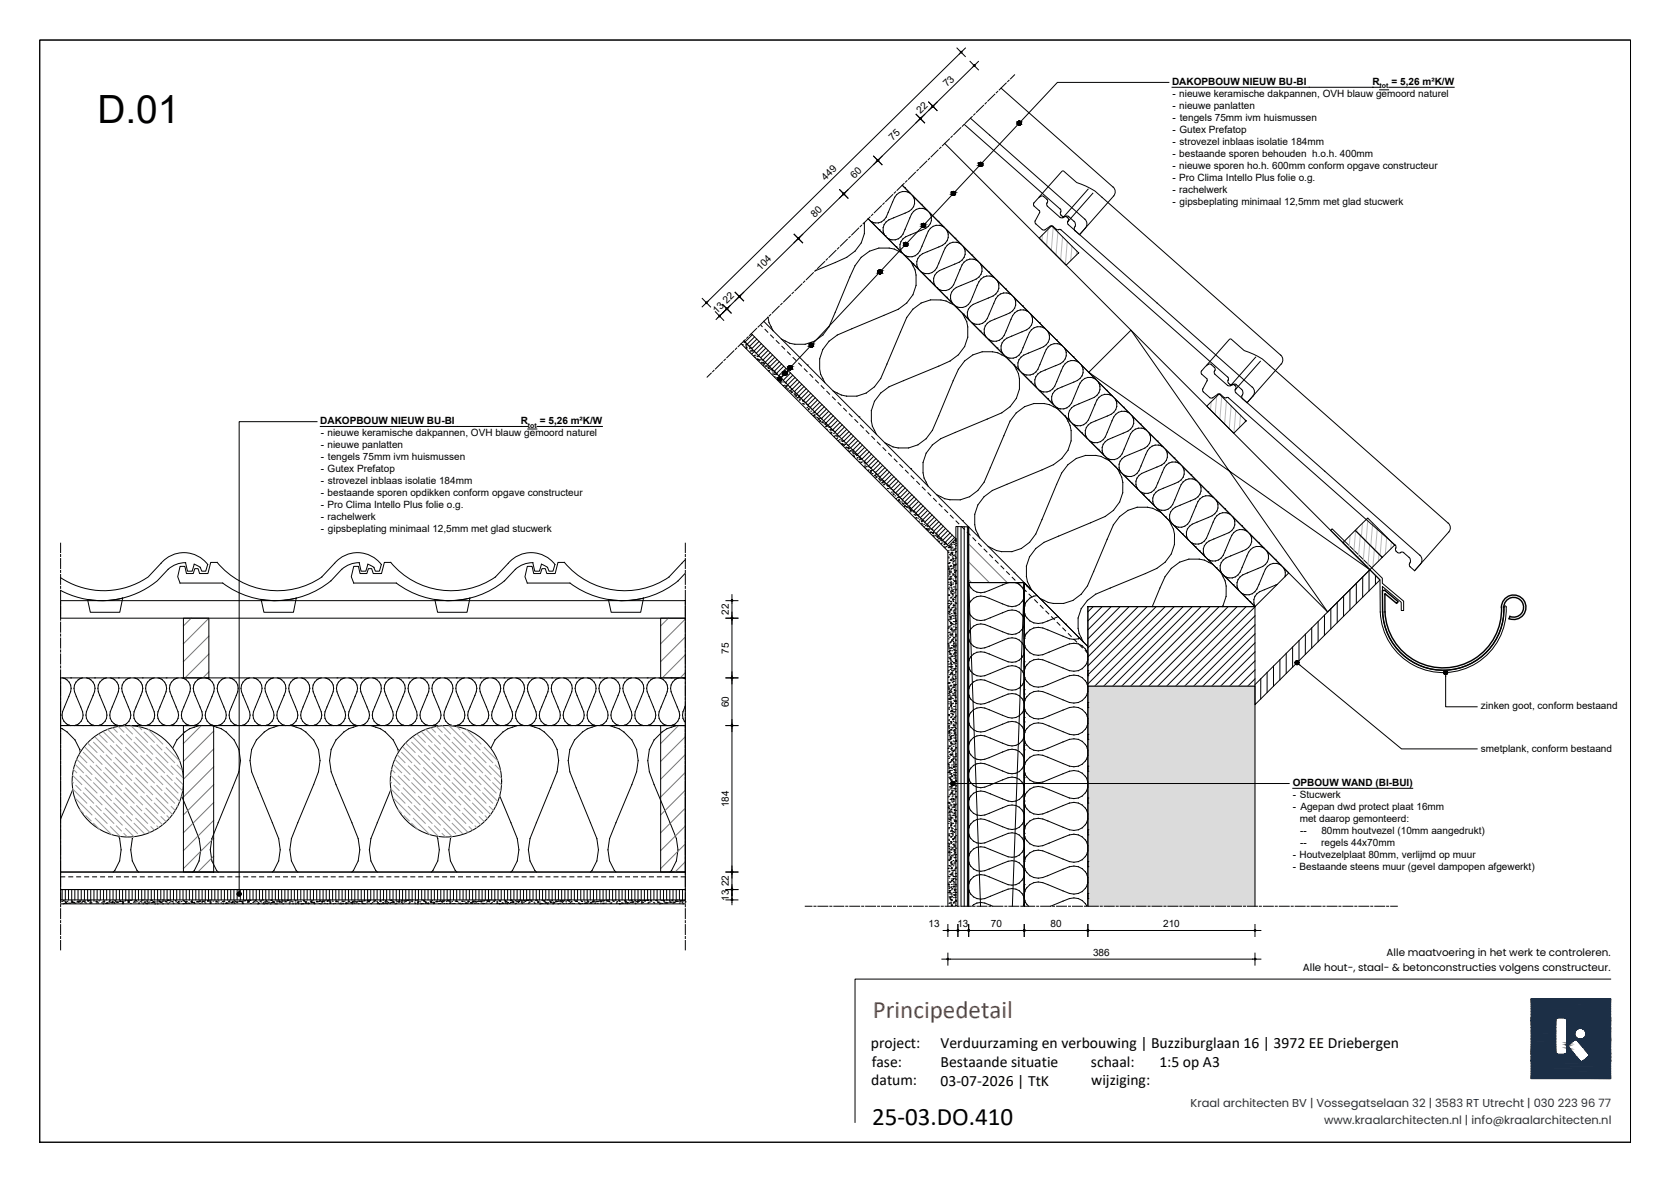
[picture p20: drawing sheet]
<svg xmlns="http://www.w3.org/2000/svg" width="420mm" height="297mm" viewBox="0 0 420 297" stroke-linecap="round" stroke-linejoin="round" font-family="sans-serif">
<defs><g id="words">
<text font-size="9.8" x="24.5" y="30.9">D.01</text>
<text font-size="6.3" fill="#a03a2b" x="219.5" y="255.8">Principedetail</text>
<text font-size="6.3" x="219.3" y="282.8">25-03.DO.410</text>
<g font-size="3.9">
<text x="219" y="263.3">project:</text>
<text x="236.5" y="263.3">Verduurzaming en verbouwing | Buzziburglaan 16 | 3972 EE Driebergen</text>
<text x="219.2" y="268">fase:</text>
<text x="236.5" y="268">Bestaande situatie</text>
<text x="274.3" y="268">schaal:</text>
<text x="291.5" y="268">1:5 op A3</text>
<text x="219.1" y="272.8">datum:</text>
<text x="236.5" y="272.8">03-07-2026 | TtK</text>
<text x="274.4" y="272.8">wijziging:</text>
</g>
<g font-size="2.9" fill="#1c2f46">
<text x="299.4" y="278.3">Kraal architecten BV | Vossegatselaan 32 | 3583 RT Utrecht | 030 223 96 77</text>
<text x="332.9" y="282.5">www.kraalarchitecten.nl | info@kraalarchitecten.nl</text>
</g>
<g font-size="2.6">
<text x="327.6" y="244.1">Alle hout-, staal- &amp; betonconstructies volgens constructeur.</text>
<text x="348.7" y="240.1">Alle maatvoering in het werk te controleren.</text>
</g>
<g font-size="2.5">
<text x="238.2" y="22" transform="rotate(-44 238.2 22)">73</text>
<text x="294.7" y="21.4">DAKOPBOUW NIEUW BU-BI</text>
<text x="345.1" y="21.4">R</text>
<text x="349.9" y="21.4">= 5,26 m²K/W</text>
<text x="231.4" y="28.6" transform="rotate(-44 231.4 28.6)">22</text>
<text x="294.8" y="24.4">- nieuwe keramische dakpannen, OVH blauw gemoord naturel</text>
<text x="294.8" y="27.4">- nieuwe panlatten</text>
<text x="224.5" y="35.4" transform="rotate(-44 224.5 35.4)">75</text>
<text x="294.8" y="30.4">- tengels 75mm ivm huismussen</text>
<text x="294.8" y="33.4">- Gutex Prefatop</text>
<text x="294.8" y="36.4">- strovezel inblaas isolatie 184mm</text>
<text x="294.8" y="39.4">- bestaande sporen behouden h.o.h. 400mm</text>
<text x="207.6" y="45.5" transform="rotate(-44 207.6 45.5)">449</text>
<text x="214.9" y="44.9" transform="rotate(-45 214.9 44.9)">60</text>
<text x="294.8" y="42.5">- nieuwe sporen ho.h. 600mm conform opgave constructeur</text>
<text x="294.8" y="45.5">- Pro Clima Intello Plus folie o.g.</text>
<text x="294.8" y="48.5">- rachelwerk</text>
<text x="294.8" y="51.5">- gipsbeplating minimaal 12,5mm met glad stucwerk</text>
<text x="204.9" y="54.7" transform="rotate(-44 204.9 54.7)">80</text>
<text x="191.2" y="68.2" transform="rotate(-45 191.2 68.2)">104</text>
<text x="182.8" y="76.4" transform="rotate(-44 182.8 76.4)">22</text>
<text x="180.2" y="79" transform="rotate(-44 180.2 79)">13</text>
<text x="80.5" y="106.6">DAKOPBOUW NIEUW BU-BI</text>
<text x="130.9" y="106.6">R</text>
<text x="135.7" y="106.6">= 5,26 m²K/W</text>
<text x="80.6" y="109.7">- nieuwe keramische dakpannen, OVH blauw gemoord naturel</text>
<text x="80.6" y="112.7">- nieuwe panlatten</text>
<text x="80.6" y="115.7">- tengels 75mm ivm huismussen</text>
<text x="80.6" y="118.7">- Gutex Prefatop</text>
<text x="80.6" y="121.7">- strovezel inblaas isolatie 184mm</text>
<text x="80.6" y="124.7">- bestaande sporen opdikken conform opgave constructeur</text>
<text x="80.6" y="127.7">- Pro Clima Intello Plus folie o.g.</text>
<text x="80.6" y="130.8">- rachelwerk</text>
<text x="80.6" y="133.8">- gipsbeplating minimaal 12,5mm met glad stucwerk</text>
<text x="183.2" y="154.5" transform="rotate(-90 183.2 154.5)">22</text>
<text x="183.2" y="164.3" transform="rotate(-90 183.2 164.3)">75</text>
<text x="183.2" y="177.7" transform="rotate(-90 183.2 177.7)">60</text>
<text x="372.4" y="178.3">zinken goot, conform bestaand</text>
<text x="372.3" y="188.9">smetplank, conform bestaand</text>
<text x="325.1" y="197.6">OPBOUW WAND (BI-BUI)</text>
<text x="183.2" y="202.9" transform="rotate(-90 183.2 202.9)">184</text>
<text x="325.1" y="200.6">- Stucwerk</text>
<text x="325.1" y="203.6">- Agepan dwd protect plaat 16mm</text>
<text x="326.8" y="206.6">met daarop gemonteerd:</text>
<text x="326.9" y="209.6">--</text>
<text x="332.3" y="209.6">80mm houtvezel (10mm aangedrukt)</text>
<text x="325.1" y="215.7">- Houtvezelplaat 80mm, verlijmd op muur</text>
<text x="326.9" y="212.6">--</text>
<text x="332.2" y="212.6">regels 44x70mm</text>
<text x="325.1" y="218.7">- Bestaande steens muur (gevel dampopen afgewerkt)</text>
<text x="183.2" y="226.3" transform="rotate(-90 183.2 226.3)">13</text>
<text x="183.2" y="222.7" transform="rotate(-90 183.2 222.7)">22</text>
<text x="233.5" y="233">13</text>
<text x="240.7" y="233">13</text>
<text x="249.2" y="233">70</text>
<text x="264.2" y="233">80</text>
<text x="292.5" y="233">210</text>
<text x="274.8" y="240.2">386</text>
</g>
<g font-size="1.8">
<text x="346.9" y="22.2">tot</text>
<text x="132.7" y="107.4">tot</text>
</g>
</g></defs>
<!-- layer: 00c_Arcering zwart -->
<g fill="none" stroke="#000" stroke-width=".25">
<path d="M217.3 56a8.1 8.1 0 0 1-4.4 8.7l-7.9 3.3M221 57.7h.1M222.1 58l.4 1.2M222.5 59.2h.1M227.4 47.1h.1M228.9 48.6a2.68 2.68 0 0 0-3.9 1l-1.7 3.8a2.9 2.9 0 0 1-4.4 2.2M229.5 49.2a2.82 2.82 0 0 1-1.9 4.4l-2.9 1.1a3.1 3.1 0 0 0-2.6 3.4M231.6 51.4h.1M233.1 52.8a2.79 2.79 0 0 0-4.3 2l-1.2 2.8a2.9 2.9 0 0 1-4.4 2.2M233.8 53.5a2.68 2.68 0 0 1-1.1 3.9l-3.8 1.6a2.9 2.9 0 0 0-2.2 4.4M235.9 55.6h.1M237.3 57.1a2.68 2.68 0 0 0-3.9 1l-1.6 3.8a2.89 2.89 0 0 1-4.1 2.3l-.3-.1"/>
<path d="M238 57.7a2.83 2.83 0 0 1-1.9 4.4l-2.9 1.2a2.9 2.9 0 0 0-2.3 4.4M240.1 59.9h.1M193.1 79.7a6.7 6.7 0 0 0 1.3 3.4M225.3 62h.1M226.9 63.7a8.2 8.2 0 0 0-11.9 3.1l-6.6 15.3a8.2 8.2 0 0 1-11.9 3.1M229 65.7a8.3 8.3 0 0 1-3.1 12l-15.4 6.5a8.2 8.2 0 0 0-3.1 11.9M229.5 66.2h.1M233.7 70.4h.1M235.5 72.2h.1M238 74.7h.1M239.9 76.7a8.3 8.3 0 0 0-11.9 3.1l-6.6 15.3a8.2 8.2 0 0 1-11.9 3.1M241.6 61.3a2.83 2.83 0 0 0-4.4 2l-1.1 2.8a2.92 2.92 0 0 1-4.5 2.2"/>
<path d="M242 78.8a8.2 8.2 0 0 1-3.1 11.9l-15.4 6.5a8.2 8.2 0 0 0-3.1 12M242.2 79h.1M242.3 62a2.66 2.66 0 0 1-1.1 3.9l-3.8 1.6a2.91 2.91 0 0 0-2.2 4.4M244.4 64.1h.1M245.8 65.6a2.66 2.66 0 0 0-3.9 1l-1.6 3.8a2.91 2.91 0 0 1-4.4 2.2M246.5 66.2a2.81 2.81 0 0 1-2 4.4l-2.9 1.1a2.9 2.9 0 0 0-2.2 4.4M248.6 68.4h.1M250 69.8a2.84 2.84 0 0 0-4.3 1.9l-1.2 2.9a2.89 2.89 0 0 1-4 2.4l-.4-.2M250.7 70.5a2.72 2.72 0 0 1-1 3.9l-3.8 1.6a2.9 2.9 0 0 0-2.2 4.4M252.8 72.6h.1M254.3 74a2.68 2.68 0 0 0-3.9 1.1l-2.2 5a2.68 2.68 0 0 1-3.9 1M255 74.7a2.82 2.82 0 0 1-2 4.3l-2.9 1.2a2.91 2.91 0 0 0-2.2 4.5"/>
<path d="M257.1 76.8h.1M258.5 78.3a2.82 2.82 0 0 0-4.3 1.9l-1.2 2.9a2.92 2.92 0 0 1-4.4 2.2M259.2 79a2.68 2.68 0 0 1-1 3.9l-5 2.1a2.68 2.68 0 0 0-1.1 3.9M203 91.7h.1M246.5 83.2h.1M248.5 85.3h.1M250.7 87.4h.1M252.9 89.7a8.2 8.2 0 0 0-11.9 3.1l-6.6 15.3a8.2 8.2 0 0 1-11.9 3.2M254.9 91.7h.1M255 91.8a8.2 8.2 0 0 1-3.1 11.9l-15.4 6.5a8.2 8.2 0 0 0-3.1 12M259.2 96h.1M261.3 81.1h.1"/>
<path d="M261.5 98.3h.1M262.8 82.5a2.7 2.7 0 0 0-4 1.1l-1.6 3.8a2.92 2.92 0 0 1-4.4 2.2M263.4 83.2a2.83 2.83 0 0 1-1.9 4.4l-2.9 1.1a2.9 2.9 0 0 0-2.2 4.4M265.6 85.4h.1M267 86.8a2.84 2.84 0 0 0-4.3 1.9l-1.2 2.9a2.91 2.91 0 0 1-4.5 2.2M267.7 87.5a2.7 2.7 0 0 1-1 3.9l-3.9 1.6a2.92 2.92 0 0 0-2.2 4.4M269.8 89.6h.1M271.2 91a2.68 2.68 0 0 0-3.9 1.1l-1.6 3.8a2.9 2.9 0 0 1-4.4 2.2M271.9 91.7a2.82 2.82 0 0 1-1.9 4.3l-2.9 1.2a2.89 2.89 0 0 0-2.4 4.1l.2 .3M274 93.8h.1M275.5 95.3a2.82 2.82 0 0 0-4.4 1.9l-1.2 2.9a2.9 2.9 0 0 1-4.4 2.2M276.1 96a2.68 2.68 0 0 1-1 3.9l-3.8 1.6a2.9 2.9 0 0 0-2.2 4.4"/>
<path d="M278.3 98.1h.1M279.7 99.5a2.68 2.68 0 0 0-3.9 1l-1.6 3.9a2.92 2.92 0 0 1-4.4 2.2M216 104.8h.1M229 117.8h.1M263.4 100.2h.1M265.9 102.7a8.3 8.3 0 0 0-11.9 3.1l-6.6 15.4a8.2 8.2 0 0 1-11.9 3.1M267.7 104.4h.1M268 104.8a8.2 8.2 0 0 1-3.1 12l-15.4 6.5a8.3 8.3 0 0 0-3.1 11.9M271.9 108.7h.1M274.5 111.3h.1M276.1 112.9h.1M278.9 115.8a8.2 8.2 0 0 0-11.9 3.1l-6.6 15.3a8.2 8.2 0 0 1-11.9 3.1"/>
<path d="M280.4 117.2h.1M280.4 100.2a2.84 2.84 0 0 1-2 4.3l-2.9 1.2a2.9 2.9 0 0 0-2.2 4.4M281 117.8a8.2 8.2 0 0 1-3.1 12l-15.4 6.5a8.2 8.2 0 0 0-3.1 12M282.5 102.3h.1M284 103.8a2.83 2.83 0 0 0-4.4 1.9l-1.2 2.9a2.92 2.92 0 0 1-4.4 2.2M284.6 104.5a2.65 2.65 0 0 1 .2 2.7M284.8 107.2l-1.2 1.2-3.8 1.6a2.9 2.9 0 0 0-2.4 4.1l.2 .3M286.7 106.6h.1M288.2 108a2.67 2.67 0 0 0-3.9 1l-1.6 3.9a2.91 2.91 0 0 1-4.5 2.2M288.9 108.7a2.81 2.81 0 0 1-2 4.3l-2.9 1.2a2.9 2.9 0 0 0-2.2 4.4M291 110.8h.1M292.4 112.3a2.84 2.84 0 0 0-4.3 1.9l-1.2 2.9a2.88 2.88 0 0 1-4.4 2.2"/>
<path d="M293.1 113a2.7 2.7 0 0 1-1 3.9l-3.9 1.6a2.9 2.9 0 0 0-2.2 4.4M295.2 115.1h.1M296.7 116.5a2.68 2.68 0 0 0-3.9 1l-2.2 5a2.68 2.68 0 0 1-3.9 1.1M297.3 117.2a2.82 2.82 0 0 1-1.9 4.3l-2.9 1.2a2.91 2.91 0 0 0-2.2 4.4M299.4 119.3h.1M242 130.8h.1M284.6 121.4h.1M287.5 124.4h.1M288.8 125.7h.1M291.9 128.8a8.3 8.3 0 0 0-11.9 3.1l-6.6 15.3a8.3 8.3 0 0 1-11.9 3.2M293.1 129.9h.1M294 130.9a8.3 8.3 0 0 1-3.1 11.9l-15.4 6.5a8.3 8.3 0 0 0-3.1 12"/>
<path d="M297.3 134.2h.1M300.5 137.4h.1M300.9 120.8a2.79 2.79 0 0 0-4.3 1.9l-1.2 2.9a2.92 2.92 0 0 1-4.4 2.2M301.5 138.4h.1M301.6 121.5a2.68 2.68 0 0 1-1.1 3.9l-5 2.1a2.68 2.68 0 0 0-1 3.9M303.7 123.6h.1M305.1 125a2.7 2.7 0 0 0-3.9 1l-2.1 5a2.68 2.68 0 0 1-3.9 1M305.8 125.7a2.83 2.83 0 0 1-2 4.3l-2.8 1.2a2.9 2.9 0 0 0-2.3 4.4M307.9 127.8h.1M309.4 129.3a2.84 2.84 0 0 0-4.4 1.9l-1.2 2.9a2.91 2.91 0 0 1-4.4 2.2M310 129.9a2.68 2.68 0 0 1-1 3.9l-3.8 1.7a2.91 2.91 0 0 0-2.2 4.4M312.2 132.1h.1"/>
<path d="M313.6 133.5a2.64 2.64 0 0 0-3.9 1l-1.6 3.9a2.9 2.9 0 0 1-4.4 2.2M314.3 134.2a2.82 2.82 0 0 1-2 4.3l-2.9 1.2a2.9 2.9 0 0 0-2.2 4.4M316.4 136.3h.1M317.8 137.8a2.82 2.82 0 0 0-4.3 1.9l-1.2 2.9a2.89 2.89 0 0 1-4 2.4l-.4-.2M318.5 138.4a2.72 2.72 0 0 1-1 4l-3.8 1.6a2.9 2.9 0 0 0-2.2 4.4M243.6 153.5a3.1 3.1 0 0 0 4 2.3l4.5-1.8a3.4 3.4 0 0 1 5.2 1 3.1 3.1 0 0 1-.5 3.4 3.1 3.1 0 0 1-3.3 .9l-4.5-1.8a3.5 3.5 0 0 0-5.2 1l-.2 .8M253.6 146.4h-.1a29.5 29.5 0 0 1-6.9 2.6 3.1 3.1 0 0 1-3-2.5M255 143.8h.1M255.3 146.4a3.1 3.1 0 0 1 2.1 3.9 3.1 3.1 0 0 1-3.9 2 29.5 29.5 0 0 0-6.9-2.5 3.1 3.1 0 0 0-3 2.5M257.5 148.5h.1M257.5 159.3h.1M257.5 152.3h.1"/>
<path d="M257.5 153.8a3.8 3.8 0 0 0 6 2.2l2.6-1M257.5 152.3v1.1M257.5 159.3v1.1M257.9 146.7l1.1 1.3 .4 .2M260.8 149.7a3.6 3.6 0 0 0-3.3 2.8M267.9 156.9h.1M304.9 141.8a8.3 8.3 0 0 0-12 3.1l-3.2 7.5M305.8 142.7h.1M307 143.9a8.1 8.1 0 0 1 .3 8.5M310 146.9h.1M313.5 150.4h.1M314.3 151.2h.1"/>
<path d="M320.6 140.6h.1M321.1 146.9l-3.2 1.3a2.9 2.9 0 0 0-2.3 4.2M322.1 142a2.68 2.68 0 0 0-3.9 1l-1.6 3.8a2.92 2.92 0 0 1-4.5 2.2M322.7 142.7a2.66 2.66 0 0 1 .4 2.2M15.7 170.4a2.66 2.66 0 0 1 2.1 3.4l-1.6 3.9a2.91 2.91 0 0 0 1.2 4.5l.4 .1M17.8 170.4h.1M20.8 170.4a2.66 2.66 0 0 0-2.1 3.4l1.6 3.9a2.93 2.93 0 0 1-1.2 4.5l-.4 .1M21.7 170.4a2.81 2.81 0 0 1 1.7 4.4l-1.2 2.9a2.93 2.93 0 0 0 1.2 4.5l.4 .1M23.8 170.4h.1M26.8 170.4a2.81 2.81 0 0 0-1.7 4.4l1.2 2.9a2.9 2.9 0 0 1-1.2 4.5l-.4 .1M27.7 170.4a2.66 2.66 0 0 1 2.1 3.4l-1.6 3.9a2.91 2.91 0 0 0 1.2 4.5l.4 .1M29.8 170.4h.1"/>
<path d="M32.8 170.4a2.66 2.66 0 0 0-2.1 3.4l1.6 3.9a2.91 2.91 0 0 1-1.2 4.5l-.4 .1M33.7 170.4a2.81 2.81 0 0 1 1.7 4.4l-1.2 2.9a2.9 2.9 0 0 0 1.2 4.5l.4 .1M35.8 170.4h.1M38.8 170.4a2.81 2.81 0 0 0-1.7 4.4l1.2 2.9a2.9 2.9 0 0 1-1.2 4.5l-.4 .1M39.7 170.4a2.66 2.66 0 0 1 2.1 3.4l-1.6 3.9a2.91 2.91 0 0 0 1.2 4.5l.4 .1M41.8 170.4h.1M44.8 170.4a2.66 2.66 0 0 0-2.1 3.4l1.6 3.9a2.91 2.91 0 0 1-1.2 4.5l-.4 .1M45.7 170.4a2.81 2.81 0 0 1 1.7 4.4l-1.2 2.9a2.9 2.9 0 0 0 1.2 4.5l.4 .1M50.8 170.4a2.81 2.81 0 0 0-1.7 4.4l1.2 2.9a2.9 2.9 0 0 1-1.2 4.5l-.4 .1M51.7 170.4a2.66 2.66 0 0 1 2.1 3.4l-1.6 3.9a2.91 2.91 0 0 0 1.2 4.5l.4 .1M56.8 170.4a2.66 2.66 0 0 0-2.1 3.4l1.6 3.9a2.91 2.91 0 0 1-1.2 4.5l-.4 .1M57.7 170.4a2.81 2.81 0 0 1 1.7 4.4l-1.2 2.9a2.9 2.9 0 0 0 1.2 4.5l.4 .1"/>
<path d="M62.8 170.4a2.81 2.81 0 0 0-1.7 4.4l1.2 2.9a2.93 2.93 0 0 1-1.2 4.5l-.4 .1M63.7 170.4a2.66 2.66 0 0 1 2.1 3.4l-1.6 3.9a2.91 2.91 0 0 0 1.2 4.5l.4 .1M68.8 170.4a2.66 2.66 0 0 0-2.1 3.4l1.6 3.9a2.91 2.91 0 0 1-1.2 4.5l-.4 .1M69.7 170.4a2.81 2.81 0 0 1 1.7 4.4l-1.2 2.9a2.9 2.9 0 0 0 1.2 4.5l.4 .1M74.8 170.4a2.81 2.81 0 0 0-1.7 4.4l1.2 2.9a2.93 2.93 0 0 1-1.2 4.5l-.4 .1M75.7 170.4a2.66 2.66 0 0 1 2.1 3.4l-1.6 3.9a2.93 2.93 0 0 0 1.2 4.5l.4 .1M80.8 170.4a2.66 2.66 0 0 0-2.1 3.4l1.6 3.9a2.91 2.91 0 0 1-1.2 4.5l-.4 .1M81.7 170.4a2.81 2.81 0 0 1 1.7 4.4l-1.2 2.9a2.9 2.9 0 0 0 1.2 4.5l.4 .1M84.7 170.4h.1M86.8 170.4a2.81 2.81 0 0 0-1.7 4.4l1.2 2.9a2.93 2.93 0 0 1-1.2 4.5l-.4 .1M87.7 170.4a2.66 2.66 0 0 1 2.1 3.4l-1.6 3.9a2.93 2.93 0 0 0 1.2 4.5l.4 .1M90.7 170.4h.1"/>
<path d="M92.8 170.4a2.68 2.68 0 0 0-2.1 3.4l1.6 3.9a2.9 2.9 0 0 1-1.2 4.5l-.4 .1M93.7 170.4a2.81 2.81 0 0 1 1.7 4.4l-1.2 2.9a2.9 2.9 0 0 0 1.2 4.5l.4 .1M96.7 170.4h.1M98.8 170.4a2.81 2.81 0 0 0-1.7 4.4l1.2 2.9a2.93 2.93 0 0 1-1.2 4.5l-.4 .1M99.7 170.4a2.66 2.66 0 0 1 2.1 3.4l-1.6 3.9a2.93 2.93 0 0 0 1.2 4.5l.4 .1M102.7 170.4h.1M104.8 170.4a2.68 2.68 0 0 0-2.1 3.4l1.6 3.9a2.9 2.9 0 0 1-1.2 4.5l-.4 .1M105.7 170.4a2.81 2.81 0 0 1 1.7 4.4l-1.2 2.9a2.91 2.91 0 0 0 1.2 4.5l.4 .1M108.7 170.4h.1M110.8 170.4a2.81 2.81 0 0 0-1.7 4.4l1.2 2.9a2.93 2.93 0 0 1-1.2 4.5l-.4 .1M111.7 170.4a2.66 2.66 0 0 1 2.1 3.4l-1.6 3.9a2.93 2.93 0 0 0 1.2 4.5l.4 .1M114.7 170.4h.1"/>
<path d="M116.8 170.4a2.68 2.68 0 0 0-2.1 3.4l1.6 3.9a2.9 2.9 0 0 1-1.2 4.5l-.4 .1M117.7 170.4a2.81 2.81 0 0 1 1.7 4.4l-1.2 2.9a2.91 2.91 0 0 0 1.2 4.5l.4 .1M120.7 170.4h.1M122.8 170.4a2.81 2.81 0 0 0-1.7 4.4l1.2 2.9a2.93 2.93 0 0 1-1.2 4.5l-.4 .1M123.7 170.4a2.66 2.66 0 0 1 2.1 3.4l-1.6 3.9a2.93 2.93 0 0 0 1.2 4.5l.4 .1M126.7 170.4h.1M128.8 170.4a2.68 2.68 0 0 0-2.1 3.4l1.6 3.9a2.9 2.9 0 0 1-1.2 4.5l-.4 .1M129.7 170.4a2.81 2.81 0 0 1 1.7 4.4l-1.2 2.9a2.91 2.91 0 0 0 1.2 4.5l.4 .1M132.7 170.4h.1M134.8 170.4a2.81 2.81 0 0 0-1.7 4.4l1.2 2.9a2.91 2.91 0 0 1-1.2 4.5l-.4 .1M135.7 170.4a2.65 2.65 0 0 1 2.1 3.4l-1.6 3.9a2.9 2.9 0 0 0 1.2 4.5l.4 .1M138.7 170.4h.1"/>
<path d="M140.8 170.4a2.68 2.68 0 0 0-2.1 3.4l1.6 3.9a2.9 2.9 0 0 1-1.2 4.5l-.4 .1M141.7 170.4a2.81 2.81 0 0 1 1.7 4.4l-1.2 2.9a2.91 2.91 0 0 0 1.2 4.5l.4 .1M144.7 170.4h.1M146.8 170.4a2.81 2.81 0 0 0-1.7 4.4l1.2 2.9a2.91 2.91 0 0 1-1.2 4.5l-.4 .1M147.7 170.4a2.68 2.68 0 0 1 2.1 3.4l-1.6 3.9a2.9 2.9 0 0 0 1.2 4.5l.4 .1M150.7 170.4h.1M152.8 170.4a2.68 2.68 0 0 0-2.1 3.4l1.6 3.9a2.9 2.9 0 0 1-1.2 4.5l-.4 .1M153.7 170.4a2.81 2.81 0 0 1 1.7 4.4l-1.2 2.9a2.91 2.91 0 0 0 1.2 4.5l.4 .1M156.7 170.4h.1M158.8 170.4a2.81 2.81 0 0 0-1.7 4.4l1.2 2.9a2.91 2.91 0 0 1-1.2 4.5l-.4 .1M159.7 170.4a2.68 2.68 0 0 1 2.1 3.4l-1.6 3.9a2.9 2.9 0 0 0 1.2 4.5l.4 .1M162.7 170.4h.1"/>
<path d="M164.8 170.4a2.66 2.66 0 0 0-2.1 3.4l1.6 3.9a2.93 2.93 0 0 1-1.2 4.5l-.4 .1M165.7 170.4a2.81 2.81 0 0 1 1.7 4.4l-1.2 2.9a2.91 2.91 0 0 0 1.2 4.5l.4 .1M168.7 170.4h.1M170.8 170.4a2.81 2.81 0 0 0-1.7 4.4l1.2 2.9a2.91 2.91 0 0 1-1.2 4.5l-.4 .1M171.7 170.4l.6 .1M172.3 177.4a3.4 3.4 0 0 0 0 4.1M243.6 174.5a3.3 3.3 0 0 0 5.1 1.9l3.4-1.4a3.4 3.4 0 0 1 5.2 1 3.1 3.1 0 0 1-.5 3.4 3.1 3.1 0 0 1-3.3 .9 29.5 29.5 0 0 0-6.9-2.5 3.1 3.1 0 0 0-3 2.5M243.6 160.5a3.1 3.1 0 0 0 4 2.3l4.5-1.8a3.6 3.6 0 0 1 4.9 .6 3.1 3.1 0 0 1 0 3.6 3.1 3.1 0 0 1-3.5 1.1 26.7 26.7 0 0 0-6.9-2.5 3 3 0 0 0-3 2.5M243.6 167.5a3.1 3.1 0 0 0 4 2.3l4.5-1.8a3.6 3.6 0 0 1 4.9 .6l.5 1.2M257.5 174.4h.1M257.5 160.4h.1M257.5 173.3h.1"/>
<path d="M257.5 166.3h.1M257.5 167.4h.1M257.5 169.8a3.8 3.8 0 0 0 6 2.2l3.8-1.6a4.2 4.2 0 0 1 5.6 .7 3.5 3.5 0 0 1 0 4.2 3.5 3.5 0 0 1-4 1.2 31.8 31.8 0 0 0-7.8-2.8 3.6 3.6 0 0 0-3.6 2.8M257.5 177.8a3.7 3.7 0 0 0 4.7 2.7l5.1-2.1a4.2 4.2 0 0 1 5.6 .7 3.5 3.5 0 0 1 0 4.2 3.5 3.5 0 0 1-4 1.2l-5.1-2.1a4.1 4.1 0 0 0-5.6 .7l-.7 1.4M257.5 161.8a3.7 3.7 0 0 0 4.7 2.7l5.1-2.1a4.2 4.2 0 0 1 5.6 .7 3.5 3.5 0 0 1 0 4.2 3.5 3.5 0 0 1-4 1.2l-5.1-2.1a4.1 4.1 0 0 0-5.6 .7l-.7 1.4M257.5 169.8a3.1 3.1 0 0 1-4 3.5l-5.9-2.4a3.1 3.1 0 0 0-4 2.4M257.5 166.3v1.1M257.5 173.3v1.1M271.5 160.4a4.3 4.3 0 0 1-4.2-.5l-3.8-1.6a3.8 3.8 0 0 0-6 2.2M273.5 169.8h.1M273.5 168.5h.1M273.5 176.5h.1"/>
<path d="M273.5 177.8h.1M273.5 168.5v1.3M273.5 176.5v1.3M15.2 183a8.9 8.9 0 0 1 4.9 11l-4.9 11.8M20.8 182.3h.1M23.3 182.3h.1M26.8 182.3h.1M30.1 182.3a9 9 0 0 0-6.8 11.7l6.8 16.7a8.6 8.6 0 0 1-1.6 8.4M32.8 182.3h.1M33.3 182.3a9 9 0 0 1 6.8 11.7l-6.8 16.7a8.7 8.7 0 0 0 1.6 8.4M38.8 182.3h.1M43.3 182.3h.1"/>
<path d="M44.8 182.3h.1M50.1 182.3a9 9 0 0 0-6.8 11.7l6.8 16.7a8.7 8.7 0 0 1-1.6 8.4M53.3 182.3a9 9 0 0 1 6.8 11.7l-6.8 16.7a8.7 8.7 0 0 0 1.6 8.4M63.3 182.3h.1M70.1 182.3a9 9 0 0 0-6.8 11.7l6.8 16.7a8.7 8.7 0 0 1-1.6 8.4M73.3 182.3a9 9 0 0 1 6.8 11.7l-6.8 16.7a8.7 8.7 0 0 0 1.6 8.4M81.7 182.3h.1M83.3 182.3h.1M87.7 182.3h.1M90.1 182.3a9 9 0 0 0-6.8 11.7l6.8 16.7a8.7 8.7 0 0 1-1.6 8.4M93.3 182.3a9 9 0 0 1 6.8 11.7l-6.8 16.7a8.6 8.6 0 0 0 1.6 8.4M93.7 182.3h.1"/>
<path d="M99.7 182.3h.1M103.3 182.3h.1M105.7 182.3h.1M110.1 182.3a9 9 0 0 0-6.8 11.7l6.8 16.7a8.7 8.7 0 0 1-1.6 8.4M111.7 182.3h.1M113.3 182.3a9 9 0 0 1 6.8 11.7l-6.8 16.7a8.6 8.6 0 0 0 1.6 8.4M117.7 182.3h.1M123.3 182.3h.1M123.7 182.3h.1M129.7 182.3h.1M130.1 182.3a9 9 0 0 0-6.8 11.7l6.8 16.7a8.6 8.6 0 0 1-1.6 8.4M133.3 182.3a9 9 0 0 1 6.8 11.7l-6.8 16.7a8.6 8.6 0 0 0 1.6 8.4"/>
<path d="M135.7 182.3h.1M141.7 182.3h.1M143.3 182.3h.1M147.7 182.3h.1M150.1 182.3a9 9 0 0 0-6.8 11.7l6.8 16.7a8.6 8.6 0 0 1-1.6 8.4M153.3 182.3a9 9 0 0 1 6.8 11.7l-6.8 16.7a8.6 8.6 0 0 0 1.6 8.4M153.7 182.3h.1M159.7 182.3h.1M163.3 182.3h.1M165.7 182.3h.1M170.1 182.3a9 9 0 0 0-6.8 11.7l6.8 16.7a8.6 8.6 0 0 1-1.6 8.4M171.7 182.3h.1"/>
<path d="M243.6 188.5a3.1 3.1 0 0 0 4 2.3l4.5-1.8a3.6 3.6 0 0 1 4.9 .6 3.1 3.1 0 0 1 0 3.6 3.1 3.1 0 0 1-3.5 1.1 26.7 26.7 0 0 0-6.9-2.5 3 3 0 0 0-3 2.5M243.6 195.5a3.1 3.1 0 0 0 4 2.3l4.5-1.8a3.5 3.5 0 0 1 5.2 1 3.1 3.1 0 0 1-.5 3.4 3.1 3.1 0 0 1-3.3 .9l-4.5-1.8a3.5 3.5 0 0 0-5.2 1l-.2 .8M243.6 181.5a3.1 3.1 0 0 0 4 2.3l4.5-1.8a3.4 3.4 0 0 1 5.2 1 3.1 3.1 0 0 1-.5 3.4 3.1 3.1 0 0 1-3.3 .9l-4.5-1.8a3.5 3.5 0 0 0-5.2 1l-.2 .8M257.5 188.4h.1M257.5 187.3h.1M257.5 194.3h.1M257.5 180.3h.1M257.5 181.4h.1M257.5 195.4h.1M257.5 185.8a3.8 3.8 0 0 0 6 2.3l3.8-1.7a4.2 4.2 0 0 1 5.6 .7 3.5 3.5 0 0 1 0 4.2 3.5 3.5 0 0 1-4 1.2 31.8 31.8 0 0 0-7.8-2.8 3.6 3.6 0 0 0-3.6 2.8M257.5 193.8a3.7 3.7 0 0 0 4.7 2.7l5.1-2.1a4.1 4.1 0 0 1 5.6 .7 3.5 3.5 0 0 1 0 4.2 3.5 3.5 0 0 1-4 1.2l-5.1-2.1a4.1 4.1 0 0 0-5.6 .7l-.7 1.4M257.5 180.3v1.1"/>
<path d="M257.5 187.3v1.1M257.5 194.3v1.1M273.5 185.8h.1M273.5 184.5h.1M273.5 192.5h.1M273.5 193.8h.1M273.5 184.5v1.3M273.5 192.5v1.3M243.6 216.5a3.3 3.3 0 0 0 5.1 1.9l3.4-1.4a3.6 3.6 0 0 1 4.9 .6 3.1 3.1 0 0 1 0 3.6 3.1 3.1 0 0 1-3.5 1.1 26.7 26.7 0 0 0-6.9-2.5 3 3 0 0 0-3 2.5M243.6 202.5a3.3 3.3 0 0 0 5.1 1.9l3.4-1.4a3.4 3.4 0 0 1 5.2 1 3.1 3.1 0 0 1-.5 3.4 3.1 3.1 0 0 1-3.3 .9 29.5 29.5 0 0 0-6.9-2.5 3.1 3.1 0 0 0-3 2.5M243.6 209.5a3.1 3.1 0 0 0 4 2.3l4.5-1.8a3.4 3.4 0 0 1 5.2 1 3.1 3.1 0 0 1-.5 3.4 3.1 3.1 0 0 1-3.3 .9l-5.9-2.4a3.1 3.1 0 0 0-4 2.4M257.5 216.4h.1"/>
<path d="M257.5 202.4h.1M257.5 215.3h.1M257.5 201.3h.1M257.5 208.3h.1M257.5 209.4h.1M257.5 217.8a3.6 3.6 0 0 0 4.7 2.7l5.1-2.1a4.1 4.1 0 0 1 5.6 .7 3.5 3.5 0 0 1 0 4.2 3.5 3.5 0 0 1-4 1.2 34.8 34.8 0 0 0-7.8-2.9 3.6 3.6 0 0 0-3.6 2.9M257.5 201.8a3.8 3.8 0 0 0 6 2.3l3.8-1.7a4.1 4.1 0 0 1 5.6 .7 3.5 3.5 0 0 1 0 4.2 3.5 3.5 0 0 1-4 1.2 34.8 34.8 0 0 0-7.8-2.9 3.6 3.6 0 0 0-3.6 2.9M257.5 209.8a3.6 3.6 0 0 0 4.7 2.7l5.1-2.1a4.1 4.1 0 0 1 5.6 .7 3.5 3.5 0 0 1 0 4.2 3.5 3.5 0 0 1-4 1.2l-5.1-2.1a4.1 4.1 0 0 0-5.6 .7l-.7 1.4M257.5 201.3v1.1M257.5 208.3v1.1M257.5 215.3v1.1M273.5 217.8h.1"/>
<path d="M273.5 201.8h.1M273.5 216.5h.1M273.5 200.5h.1M273.5 208.5h.1M273.5 209.8h.1M273.5 200.5v1.3M273.5 208.5v1.3M273.5 216.5v1.3M243.6 223.5a3.1 3.1 0 0 0 4 2.3l4.5-1.8a3.5 3.5 0 0 1 5.2 1l.2 .8M244.4 227.7a3 3 0 0 1 3.2-.8l2 .8M257.5 222.3h.1M257.5 223.4h.1"/>
<path d="M257.5 225.8a3.1 3.1 0 0 0 1.2 1.9M257.5 222.3v1.1M257.5 225.8v1.1l-.2 .8M264.2 227.7l3.1-1.3a4.1 4.1 0 0 1 5.6 .7l.4 .6M273.5 224.5h.1M273.5 225.8h.1M273.5 224.5v1.3"/>
</g>
<!-- layer: 0_Arcering wit -->
<g fill="#fff" stroke="#fff" stroke-width=".25">
<path d="M31.3 182.4h1.4z"/>
<path d="M30.9 210.3h2.6z"/>
<path d="M111.3 182.4h1.5z"/>
<path d="M110.9 210.3h2.6z"/>
<path d="M31.3 182.4h2.2zM30.9 182.4h2.6z"/>
<path d="M30.9 182.4l3 .1zM30.2 182.5h3.7z"/>
<path d="M30.2 182.5l4.3 .1zM29.8 182.6h4.7z"/>
<path d="M29.8 182.6l5.2 .1zM29.1 182.7h5.9z"/>
<path d="M29.1 182.7l6.5 .1zM28.7 182.8l.4-.1 6.5 .1z"/>
<path d="M28.7 182.8l7.4 .1-.5-.1zM28.1 182.9l.6-.1 7.4 .1z"/>
<path d="M28.1 182.9l8.6 .2-.6-.2zM27.6 183.1l.5-.2 8.6 .2z"/>
<path d="M27.6 183.1l9.5 .2-.4-.2zM27.1 183.3l.5-.2 9.5 .2z"/>
<path d="M27.1 183.3l10.6 .2-.6-.2zM26.6 183.5l.5-.2 10.6 .2z"/>
<path d="M26.6 183.5l11.5 .2-.4-.2zM26.1 183.7l.5-.2 11.5 .2z"/>
<path d="M26.1 183.7l12.6 .3-.6-.3zM25.6 184l.5-.3 12.6 .3z"/>
<path d="M25.6 184l13.5 .2-.4-.2zM25.1 184.2l.5-.2 13.5 .2z"/>
<path d="M25.1 184.2l14.5 .3-.5-.3zM24.7 184.5l.4-.3 14.5 .3z"/>
<path d="M24.7 184.5l15.3 .3-.4-.3zM24.2 184.8l.5-.3 15.3 .3z"/>
<path d="M24.2 184.8l16.3 .3-.5-.3zM23.8 185.1l.4-.3 16.3 .3z"/>
<path d="M23.8 185.1l17.1 .3-.4-.3zM23.3 185.4l.5-.3 17.1 .3z"/>
<path d="M23.3 185.4l18 .4-.4-.4zM22.9 185.8l.4-.4 18 .4z"/>
<path d="M22.9 185.8l18.8 .4-.4-.4zM22.5 186.2l.4-.4 18.8 .4z"/>
<path d="M22.5 186.2l19.6 .3-.4-.3zM22.1 186.5l.4-.3 19.6 .3z"/>
<path d="M22.1 186.5l20.4 .4-.4-.4zM22.1 186.5l20.4 .4h-20.7z"/>
<path d="M21.8 186.9l21 .5-.3-.5zM21.8 186.9l21 .5h-21.4z"/>
<path d="M21.4 187.4l21.8 .4-.4-.4zM21.4 187.4l21.8 .4h-22.1z"/>
<path d="M21.1 187.8l22.4 .4-.3-.4zM21.1 187.8l22.4 .4h-22.8z"/>
<path d="M20.7 188.2l23.1 .4-.3-.4zM20.7 188.2l23.1 .4h-23.4z"/>
<path d="M20.4 188.6l23.7 .5-.3-.5zM20.4 188.6l23.7 .5h-23.9z"/>
<path d="M20.2 189.1l24.2 .5-.3-.5zM20.2 189.1l24.2 .5h-24.5z"/>
<path d="M19.9 189.6l24.7 .5-.2-.5zM19.9 189.6l24.7 .5h-25z"/>
<path d="M19.6 190.1l25.3 .4-.3-.4zM19.6 190.1l25.3 .4h-25.5z"/>
<path d="M19.4 190.5l25.7 .6-.2-.6zM19.4 190.5l25.7 .6h-25.9z"/>
<path d="M19.2 191.1l26.1 .5-.2-.5zM19.2 191.1l26.1 .5h-26.3z"/>
<path d="M19 191.6l26.4 .5-.1-.5zM19 191.6l26.4 .5h-26.6z"/>
<path d="M18.8 192.1l26.8 .5-.2-.5zM18.8 192.1l26.8 .5h-27z"/>
<path d="M18.6 192.6l27.1 .5-.1-.5zM18.6 192.6l27.1 .5h-27.2z"/>
<path d="M18.5 193.1l27.3 .5-.1-.5zM18.5 193.1l27.3 .5h-27.4z"/>
<path d="M18.4 193.6l27.6 .6-.2-.6zM18.4 193.6l27.6 .6h-27.7z"/>
<path d="M18.3 194.2l27.7 .5v-.5zM18.3 194.2l27.7 .5h-27.8z"/>
<path d="M18.2 194.7l27.9 .6-.1-.6zM18.2 194.7l27.9 .6h-27.9z"/>
<path d="M18.2 195.3l27.9 .5v-.5zM18.2 195.3l27.9 .5h-28z"/>
<path d="M18.1 195.8l28 .5v-.5zM18.1 195.8l28 .5h-28z"/>
<path d="M18.1 196.3l28 .6v-.6zM18.1 196.3l28 .6h-28z"/>
<path d="M18.1 196.9l28 .5v-.5zM18.1 196.9l28 .5h-27.9z"/>
<path d="M18.2 197.4l27.8 .6 .1-.6zM18.2 197.4l27.8 .6h-27.8z"/>
<path d="M18.2 198l27.8 .5v-.5zM18.2 198l27.8 .5h-27.7z"/>
<path d="M18.3 198.5l27.5 .5 .2-.5zM18.3 198.5l27.5 .5h-27.4z"/>
<path d="M18.4 199l27.3 .6 .1-.6zM18.4 199l27.3 .6h-27.2z"/>
<path d="M18.5 199.6l27.1 .5 .1-.5zM18.5 199.6l27.1 .5h-27z"/>
<path d="M18.6 200.1l26.8 .5 .2-.5zM18.6 200.1l26.8 .5h-26.6z"/>
<path d="M18.8 200.6l26.5 .5 .1-.5zM18.8 200.6l26.5 .5h-26.3z"/>
<path d="M19 201.1l26.1 .5 .2-.5zM19 201.1l26.1 .5h-25.9z"/>
<path d="M19.2 201.6l25.7 .5 .2-.5zM19.2 201.6l25.7 .5h-25.5z"/>
<path d="M19.4 202.1l25.2 .5 .3-.5zM19.4 202.1l25.2 .5h-25z"/>
<path d="M19.6 202.6l24.8 .5 .2-.5zM19.6 202.6l24.8 .5h-24.5z"/>
<path d="M19.9 203.1l24.2 .5 .3-.5zM19.9 203.1l24.2 .5h-23.9z"/>
<path d="M20.2 203.6l23.6 .4 .3-.4zM20.2 203.6l23.6 .4h-23.4z"/>
<path d="M20.4 204l23.1 .5 .3-.5zM20.4 204l23.1 .5h-22.8z"/>
<path d="M20.7 204.5l22.5 .4 .3-.4zM20.7 204.5l22.5 .4h-22.1z"/>
<path d="M21.1 204.9l21.7 .4 .4-.4zM21.1 204.9l21.7 .4h-21.4z"/>
<path d="M21.4 205.3l21.1 .4 .3-.4zM21.4 205.3l21.1 .4h-20.7z"/>
<path d="M21.8 205.7l20.3 .4 .4-.4zM21.8 205.7l20.3 .4h-20z"/>
<path d="M22.1 206.1l19.6 .4 .4-.4zM22.1 206.1l19.6 .4h-19.2z"/>
<path d="M22.5 206.5l18.8 .4 .4-.4zM22.5 206.5l18.8 .4h-18.4z"/>
<path d="M22.9 206.9l18 .3 .4-.3zM22.9 206.9l18 .3h-17.6z"/>
<path d="M23.3 207.2l17.2 .4 .4-.4zM23.3 207.2l17.2 .4h-16.7z"/>
<path d="M23.8 207.6l16.2 .3 .5-.3zM23.8 207.6l16.2 .3h-15.8z"/>
<path d="M24.2 207.9l15.4 .3 .4-.3zM24.2 207.9l15.4 .3h-14.9z"/>
<path d="M24.7 208.2l14.4 .3 .5-.3zM24.7 208.2l14.4 .3h-14z"/>
<path d="M25.1 208.5l13.6 .2 .4-.2zM25.1 208.5l13.6 .2h-13.1z"/>
<path d="M25.6 208.7l12.5 .3 .6-.3zM25.6 208.7l12.5 .3h-12z"/>
<path d="M26.1 209l11.6 .2 .4-.2zM26.1 209l11.6 .2h-11.1z"/>
<path d="M26.6 209.2l10.5 .2 .6-.2zM26.6 209.2l10.5 .2h-10z"/>
<path d="M27.1 209.4l9.6 .2 .4-.2zM27.1 209.4l9.6 .2h-9.1z"/>
<path d="M27.6 209.6l8.5 .2 .6-.2zM27.6 209.6l8.5 .2h-8z"/>
<path d="M28.1 209.8l7.5 .1 .5-.1zM28.1 209.8l7.5 .1z"/>
<path d="M28.7 209.9l6.3 .1 .6-.1zM28.7 209.9l6.3 .1z"/>
<path d="M29.1 210h5.9zM29.1 210l5.4 .1z"/>
<path d="M29.8 210.1h4.7zM29.8 210.1l4.1 .1z"/>
<path d="M30.2 210.2h3.7zM30.2 210.2l3.3 .1z"/>
<path d="M30.9 210.3h1.8zM31.3 210.3h1.4z"/>
<path d="M111.3 182.4h2.2zM110.9 182.4h2.6z"/>
<path d="M110.9 182.4l3 .1zM110.2 182.5h3.7z"/>
<path d="M110.2 182.5l4.4 .1zM109.7 182.6h4.9z"/>
<path d="M109.7 182.6l5.3 .1zM109.2 182.7h5.8z"/>
<path d="M109.2 182.7l6.4 .1zM108.7 182.8l.5-.1 6.4 .1z"/>
<path d="M108.7 182.8l7.4 .1-.5-.1zM108.1 182.9l.6-.1 7.4 .1z"/>
<path d="M108.1 182.9l8.5 .2-.5-.2zM107.6 183.1l.5-.2 8.5 .2z"/>
<path d="M107.6 183.1l9.5 .2-.5-.2zM107.1 183.3l.5-.2 9.5 .2z"/>
<path d="M107.1 183.3l10.6 .2-.6-.2zM106.6 183.5l.5-.2 10.6 .2z"/>
<path d="M106.6 183.5l11.5 .2-.4-.2zM106.1 183.7l.5-.2 11.5 .2z"/>
<path d="M106.1 183.7l12.5 .3-.5-.3zM105.6 184l.5-.3 12.5 .3z"/>
<path d="M105.6 184l13.5 .2-.5-.2zM105.1 184.2l.5-.2 13.5 .2z"/>
<path d="M105.1 184.2l14.5 .3-.5-.3zM104.7 184.5l.4-.3 14.5 .3z"/>
<path d="M104.7 184.5l15.3 .3-.4-.3zM104.2 184.8l.5-.3 15.3 .3z"/>
<path d="M104.2 184.8l16.3 .3-.5-.3zM103.8 185.1l.4-.3 16.3 .3z"/>
<path d="M103.8 185.1l17.1 .3-.4-.3zM103.3 185.4l.5-.3 17.1 .3z"/>
<path d="M103.3 185.4l18 .4-.4-.4zM102.9 185.8l.4-.4 18 .4z"/>
<path d="M102.9 185.8l18.8 .4-.4-.4zM102.5 186.2l.4-.4 18.8 .4z"/>
<path d="M102.5 186.2l19.6 .3-.4-.3zM102.5 186.2l19.6 .3h-19.9z"/>
<path d="M102.2 186.5l20.3 .4-.4-.4zM101.7 186.9l.5-.4 20.3 .4z"/>
<path d="M101.7 186.9l21.2 .5-.4-.5zM101.7 186.9l21.2 .5h-21.5z"/>
<path d="M101.4 187.4l21.8 .4-.3-.4zM101.4 187.4l21.8 .4h-22.2z"/>
<path d="M101 187.8l22.5 .4-.3-.4zM101 187.8l22.5 .4h-22.7z"/>
<path d="M100.8 188.2l23 .4-.3-.4zM100.8 188.2l23 .4h-23.4z"/>
<path d="M100.4 188.6l23.7 .5-.3-.5zM100.4 188.6l23.7 .5h-24z"/>
<path d="M100.1 189.1l24.3 .5-.3-.5zM100.1 189.1l24.3 .5h-24.5z"/>
<path d="M99.9 189.6l24.7 .5-.2-.5zM99.9 189.6l24.7 .5h-25z"/>
<path d="M99.6 190.1l25.3 .4-.3-.4zM99.6 190.1l25.3 .4h-25.5z"/>
<path d="M99.4 190.5l25.7 .6-.2-.6zM99.4 190.5l25.7 .6h-25.9z"/>
<path d="M99.2 191.1l26.1 .5-.2-.5zM99.2 191.1l26.1 .5h-26.3z"/>
<path d="M99 191.6l26.5 .5-.2-.5zM99 191.6l26.5 .5h-26.7z"/>
<path d="M98.8 192.1l26.8 .5-.1-.5zM98.8 192.1l26.8 .5h-27z"/>
<path d="M98.6 192.6l27.2 .5-.2-.5zM98.6 192.6l27.2 .5h-27.3z"/>
<path d="M98.5 193.1l27.4 .5-.1-.5zM98.5 193.1l27.4 .5h-27.5z"/>
<path d="M98.4 193.6l27.6 .6-.1-.6zM98.4 193.6l27.6 .6h-27.7z"/>
<path d="M98.3 194.2l27.7 .5v-.5zM98.3 194.2l27.7 .5h-27.8z"/>
<path d="M98.2 194.7l27.9 .6-.1-.6zM98.2 194.7l27.9 .6h-27.9z"/>
<path d="M98.2 195.3l27.9 .5v-.5zM98.2 195.3l27.9 .5h-28z"/>
<path d="M98.1 195.8l28 .5v-.5zM98.1 195.8l28 .5h-28z"/>
<path d="M98.1 196.3l28 .6v-.6zM98.1 196.3l28 .6h-28z"/>
<path d="M98.1 196.9l28 .5v-.5zM98.1 196.9l28 .5h-27.9z"/>
<path d="M98.2 197.4l27.8 .6 .1-.6zM98.2 197.4l27.8 .6h-27.8z"/>
<path d="M98.2 198l27.8 .5v-.5zM98.2 198l27.8 .5h-27.7z"/>
<path d="M98.3 198.5l27.6 .5 .1-.5zM98.3 198.5l27.6 .5h-27.5z"/>
<path d="M98.4 199l27.4 .6 .1-.6zM98.4 199l27.4 .6h-27.3z"/>
<path d="M98.5 199.6l27.1 .5 .2-.5zM98.5 199.6l27.1 .5h-27z"/>
<path d="M98.6 200.1l26.9 .5 .1-.5zM98.6 200.1l26.9 .5h-26.7z"/>
<path d="M98.8 200.6l26.5 .5 .2-.5zM98.8 200.6l26.5 .5h-26.3z"/>
<path d="M99 201.1l26.1 .5 .2-.5zM99 201.1l26.1 .5h-25.9z"/>
<path d="M99.2 201.6l25.7 .5 .2-.5zM99.2 201.6l25.7 .5h-25.5z"/>
<path d="M99.4 202.1l25.2 .5 .3-.5zM99.4 202.1l25.2 .5h-25z"/>
<path d="M99.6 202.6l24.8 .5 .2-.5zM99.6 202.6l24.8 .5h-24.5z"/>
<path d="M99.9 203.1l24.2 .5 .3-.5zM99.9 203.1l24.2 .5h-24z"/>
<path d="M100.1 203.6l23.7 .4 .3-.4zM100.1 203.6l23.7 .4h-23.4z"/>
<path d="M100.4 204l23.1 .5 .3-.5zM100.4 204l23.1 .5h-22.7z"/>
<path d="M100.8 204.5l22.4 .4 .3-.4zM100.8 204.5l22.4 .4h-22.2z"/>
<path d="M101 204.9l21.9 .4 .3-.4zM101 204.9l21.9 .4h-21.5z"/>
<path d="M101.4 205.3l21.1 .4 .4-.4zM101.4 205.3l21.1 .4h-20.8z"/>
<path d="M101.7 205.7l20.4 .4 .4-.4zM101.7 205.7l20.4 .4h-19.9z"/>
<path d="M102.2 206.1l19.5 .4 .4-.4zM102.2 206.1l19.5 .4h-19.2z"/>
<path d="M102.5 206.5l18.8 .4 .4-.4zM102.5 206.5l18.8 .4h-18.4z"/>
<path d="M102.9 206.9l18 .3 .4-.3zM102.9 206.9l18 .3h-17.6z"/>
<path d="M103.3 207.2l17.2 .4 .4-.4zM103.3 207.2l17.2 .4h-16.7z"/>
<path d="M103.8 207.6l16.2 .3 .5-.3zM103.8 207.6l16.2 .3h-15.8z"/>
<path d="M104.2 207.9l15.4 .3 .4-.3zM104.2 207.9l15.4 .3h-14.9z"/>
<path d="M104.7 208.2l14.4 .3 .5-.3zM104.7 208.2l14.4 .3h-14z"/>
<path d="M105.1 208.5l13.5 .2 .5-.2zM105.1 208.5l13.5 .2h-13z"/>
<path d="M105.6 208.7l12.5 .3 .5-.3zM105.6 208.7l12.5 .3h-12z"/>
<path d="M106.1 209l11.6 .2 .4-.2zM106.1 209l11.6 .2h-11.1z"/>
<path d="M106.6 209.2l10.5 .2 .6-.2zM106.6 209.2l10.5 .2h-10z"/>
<path d="M107.1 209.4l9.5 .2 .5-.2zM107.1 209.4l9.5 .2h-9z"/>
<path d="M107.6 209.6l8.5 .2 .5-.2zM107.6 209.6l8.5 .2h-8z"/>
<path d="M108.1 209.8l7.5 .1 .5-.1zM108.1 209.8l7.5 .1z"/>
<path d="M108.7 209.9l6.3 .1 .6-.1zM108.7 209.9l6.3 .1z"/>
<path d="M109.2 210h5.8zM109.2 210l5.4 .1z"/>
<path d="M109.7 210.1h4.9zM109.7 210.1l4.2 .1z"/>
<path d="M110.2 210.2h3.7zM110.2 210.2l3.3 .1z"/>
<path d="M110.9 210.3h1.9zM111.3 210.3h1.5z"/>
</g>
<!-- layer: 0 -->
<g fill="none" stroke="#000" stroke-width=".25">
<path d="M293.9 20.7h-28l-69.2 73.8M226.9 46.6l97.1 97.4-8.4 8.4-97.3-97.4 97.3 97.4h-42.1v10.1l-81.5-81.7M186.4 86.4l51.9 52.1v89.2M188.9 83.8l51.4 51.6-1.8 1.9-51.5-51.6M79.7 106h-19.6v117.7M243.6 132.4v14h13.9M15.2 145.2a19.7 19.7 0 0 0 22.1-.2l3.2-3.4a7.5 7.5 0 0 1 11.7 .3l-.5 1.6h-1a2.4 2.4 0 0 0-1.9-1.7l-.5 1.7h-1.2l-.4-2.1-1.4 .1-1.3 .5-1.7 1.1a21.1 21.1 0 0 1-13.6 7.6 21.9 21.9 0 0 1-13.5-2.3M22 150.7l2.5 .2h2.6l3.7-.6-.7 3.6h-7.4zM46.1 155.3h6.4v15.1h-6.4zM54.6 141.3h-1.6l-.7 2.8h-2.1l-.4-1.2h-.8l-.4 1.2h-1.7l-.4-1.8h-1.2l-.6 2.6 .6 1.6h10.7a21.8 21.8 0 0 0 29.9-3.4l1.2-.8 1.2-.6 2-.3 .5 2.1h1.2l.5-1.7M54.6 141.3a19.7 19.7 0 0 0 26.3 3.7l3.2-3.4a7.5 7.5 0 0 1 11.8 .3l-.5 1.6h-1l-.4-.9M65.7 150.7a21.9 21.9 0 0 0 8.8-.4l-.7 3.6h-7.4z"/>
<path d="M88.9 142.3h1.2l.4 1.8h1.7l.4-1.2h.9l.4 1.2h2l.7-2.8h1.6a19.8 19.8 0 0 0 26.4 3.7l3.2-3.4a7.5 7.5 0 0 1 11.7 .3l-.5 1.6h-1a2.4 2.4 0 0 0-1.8-1.7l-.6 1.7h-1.1l-.5-2.1-1.4 .1-1.3 .5-1.7 1.1a21.8 21.8 0 0 1-30 3.4h-10.7l-.6-1.6zM92.5 141.8l1.5 .8M109.3 150.7a21.9 21.9 0 0 0 8.9-.4l-.8 3.6h-7.4zM141.9 141.3h-1.6l-.7 2.8h-2.1l-.4-1.2h-.8l-.4 1.2h-1.7l-.4-1.8h-1.2l-.6 2.6 .6 1.6h10.7a22.1 22.1 0 0 0 27.2-.5M153 150.7a21.9 21.9 0 0 0 8.8-.4l-.7 3.6h-7.4zM166.1 155.3h6.2v15.1h-6.2zM172.3 144l-1.8 2M172.3 140.7l-.9 .9a15.8 15.8 0 0 1-9.5 6.3 19.7 19.7 0 0 1-20-6.6M15.2 170.4h157.1v11.9h-157.1zM326.9 167.2l25.5 21h19M363.5 170v7.6h7.9M15.2 182.3h157.1v36.8h-157.1z"/>
<path d="M46.1 182.3h7.6v36.8h-7.6zM166.1 182.3h6.2v36.8h-6.2zM240.6 196.9h83.5M15.2 219.1h157.1v4.4h-157.1zM15.2 223.5h157.1v2.7h-157.1zM15.2 227.1h157.1M240.3 227.7v-95.4l3.3 .1v95.3v-81.3h13.9v81.3v-81.3l16 16.1v65.2"/>
<circle cx="32.1" cy="196.3" r="14"/>
<circle cx="112.1" cy="196.3" r="14"/>
</g>
<!-- layer: 03_Maatvoering -->
<g fill="none" stroke="#000" stroke-width=".25">
<path d="M240.6 12.1l2.1 2.1M242.7 12.1l-66.1 65M243.9 15.4l2.1 2.2M246 15.4l-14.2 14M219.7 39.3l2.1 2.1M230.4 28.7l2.1 2.2M231 30.2l-50.9 50.1M232.5 28.8l-2.2 2M233.5 25.6l2.1 2.2M199.7 58.9l2.1 2.1M201.8 58.9l-1.5 1.5M211.1 47.7l2.1 2.1"/>
<path d="M213.2 47.7l-1.5 1.4M176.6 75l2.1 2.1M179.9 78.3l2.1 2.2M181.7 76.5l2.1 2.2M182.8 77.6l-1.9 1.8M183.6 76.8l-.4 .4M184.8 73.5l2.2 2.1M186.3 74.1l-1.5 1.5M182.5 150.9h3M182.5 155.3h3M184 149.4v78M182.5 170.4h3"/>
<path d="M182.5 182.3h3M182.5 219.1h3M182.5 223.5h3M182.5 226.2h3M237.2 233.8h79.8M238.3 232.3v3M238.3 239.5v3M240.9 232.3v3M243.6 232.3v3M257.5 232.3v3M273.5 232.3v3M315.6 232.3v3"/>
<path d="M315.6 239.5v3M236.8 241h80.2"/>
<circle cx="241.7" cy="13.1" r=".22"/>
<circle cx="245" cy="16.5" r=".22"/>
<circle cx="231.4" cy="29.8" r=".22"/>
<circle cx="234.6" cy="26.7" r=".22"/>
<circle cx="200.8" cy="59.9" r=".22"/>
<circle cx="212.2" cy="48.7" r=".22"/>
<circle cx="220.7" cy="40.3" r=".22"/>
<circle cx="177.6" cy="76.1" r=".22"/>
<circle cx="180.9" cy="79.4" r=".22"/>
<circle cx="182.8" cy="77.6" r=".22"/>
<circle cx="185.9" cy="74.5" r=".22"/>
<circle cx="184.1" cy="155.3" r=".22"/>
<circle cx="184.1" cy="150.9" r=".22"/>
<circle cx="184.1" cy="170.3" r=".22"/>
<circle cx="184.1" cy="182.3" r=".22"/>
<circle cx="184.1" cy="219.1" r=".22"/>
<circle cx="184.1" cy="226.1" r=".22"/>
<circle cx="184.1" cy="223.5" r=".22"/>
<circle cx="238.3" cy="233.8" r=".22"/>
<circle cx="240.9" cy="233.8" r=".22"/>
<circle cx="243.6" cy="233.8" r=".22"/>
<circle cx="257.5" cy="233.8" r=".22"/>
<circle cx="273.5" cy="233.8" r=".22"/>
<circle cx="315.6" cy="233.8" r=".22"/>
<circle cx="238.3" cy="241" r=".22"/>
<circle cx="315.6" cy="241" r=".22"/>
</g>
<!-- layer: 01a_Teksten -->
<g fill="none" stroke="#000" stroke-width=".25">
<path d="M294.7 21.9h50.6M345.1 21.9h1.8M346.9 22.6h2.2M349.2 21.9h16.4M196.7 94.5l-.3 .3M80.5 107.2h50.6M130.9 107.2h1.9M132.7 107.8h2.3M135 107.2h16.5M326.5 166.8l.4 .4M363.5 169.5v.5M240.1 196.9h.5"/>
<path d="M325.1 198.1h30.1M60.1 223.7v.5"/>
<circle cx="256.3" cy="30.9" r=".5"/>
<circle cx="232.2" cy="56.6" r=".5"/>
<circle cx="239.7" cy="48.6" r=".5"/>
<circle cx="246.6" cy="41.3" r=".5"/>
<circle cx="221.3" cy="68.3" r=".5"/>
<circle cx="227.7" cy="61.4" r=".5"/>
<circle cx="197.4" cy="93.8" r=".5"/>
<circle cx="198.7" cy="92.4" r=".5"/>
<circle cx="204" cy="86.7" r=".5"/>
</g>
<g fill="#000" stroke="#000" stroke-width=".25">
<path d="M256.2 31.4h.2zM256.2 30.4h.1zM232.1 57.1h.2zM232.1 56.1h.2zM239.6 49.1h.2zM239.7 48.1h.1zM246.5 41.8h.2zM246.5 40.8h.1zM221.1 68.8h.2zM221.1 68.8h.3zM227.6 61.9h.2zM227.6 60.9h.2z"/>
<path d="M195.6 95.4l.5-.2-.4 .4zM197.3 94.3h.2zM197.3 93.3h.1zM198.6 92.9h.2zM198.6 91.9h.1zM203.9 87.2h.2zM203.9 86.2h.2zM325.7 166.2l.2-.1 .2 .4zM363.5 168.5l.2 .1-.2 .4zM239.1 196.7l.5 .2h-.5zM60.1 224.7v.5l-.2-.1z"/>
<path d="M256.2 31.4h.1zM256.2 31.4h.1z"/>
<path d="M256.2 30.4h.2zM256.2 30.4h.2z"/>
<path d="M256.2 30.4l.3 .1zM256.1 30.5h.4z"/>
<path d="M256.1 30.5h.4zM256.1 30.5h.4z"/>
<path d="M256.1 31.4h.4zM256.1 31.4h.3z"/>
<path d="M256.1 30.5h.4zM256.1 30.5h.4z"/>
<path d="M256.1 31.4h.4zM256.1 31.4h.4z"/>
<path d="M256.1 30.5h.5zM256 30.5h.6z"/>
<path d="M256.1 31.4h.4zM256.1 31.4h.4z"/>
<path d="M256 30.5l.6 .1zM256 30.6h.6z"/>
<path d="M256 31.3h.6zM256 31.3l.5 .1z"/>
<path d="M256 30.6h.7zM256 30.6h.7z"/>
<path d="M256 31.3h.6zM256 31.3h.6z"/>
<path d="M255.9 30.6h.8zM255.9 30.6h.8z"/>
<path d="M255.9 31.3h.8zM255.9 31.3h.7z"/>
<path d="M255.9 30.6l.8 .1zM255.9 30.6l.8 .1z"/>
<path d="M255.9 31.2h.8zM255.9 31.2l.8 .1z"/>
<path d="M255.9 30.7h.8zM255.9 30.7h.8z"/>
<path d="M255.9 31.2h.8zM255.9 31.2h.8z"/>
<path d="M255.8 30.7h1zM255.8 30.7h1z"/>
<path d="M255.8 31.2h.9zM255.8 31.2h.9z"/>
<path d="M255.8 30.7l1 .1zM255.8 30.7l1 .1z"/>
<path d="M255.8 31.1h1zM255.8 31.1l.9 .1z"/>
<path d="M255.8 30.8h1zM255.8 30.8h1z"/>
<path d="M255.8 31.1h1zM255.8 31.1h1z"/>
<path d="M255.8 30.8l1 .1zM255.8 30.8l1 .1z"/>
<path d="M255.8 30.9h1zM255.8 30.9h1z"/>
<path d="M255.8 30.9l1 .1zM255.8 30.9l1 .1z"/>
<path d="M255.8 31h1zM255.8 31h1z"/>
<path d="M255.8 31h1zM255.8 31l1 .1z"/>
<path d="M232.1 57.1h.2zM232.1 57.1h.2z"/>
<path d="M232.1 56.1l.2 .1zM232.1 56.2h.2z"/>
<path d="M232.1 56.2h.3zM232.1 56.2h.3z"/>
<path d="M232.1 56.2h.3zM232 56.2h.4z"/>
<path d="M232.1 57.1h.3zM232.1 57.1h.2z"/>
<path d="M232 56.2h.5zM231.9 56.2h.6z"/>
<path d="M232 57.1h.4zM232 57.1h.4z"/>
<path d="M231.9 56.2h.6zM231.9 56.2h.6z"/>
<path d="M231.9 57.1h.6zM231.9 57.1h.5z"/>
<path d="M231.9 56.2l.6 .1zM231.9 56.2l.6 .1z"/>
<path d="M231.9 57.1h.6zM231.9 57.1h.6z"/>
<path d="M231.9 56.3h.7zM231.8 56.3h.8z"/>
<path d="M231.9 57h.6zM231.9 57l.6 .1z"/>
<path d="M231.8 56.3h.8zM231.8 56.3h.8z"/>
<path d="M231.8 57h.8zM231.8 57h.7z"/>
<path d="M231.8 56.3l.8 .1zM231.8 56.3l.8 .1z"/>
<path d="M231.8 56.9h.8zM231.8 56.9l.8 .1z"/>
<path d="M231.8 56.4h.8zM231.8 56.4h.8z"/>
<path d="M231.8 56.9h.8zM231.8 56.9h.8z"/>
<path d="M231.8 56.4l.9 .1zM231.8 56.4l.9 .1z"/>
<path d="M231.8 56.9h.8zM231.8 56.9h.8z"/>
<path d="M231.7 56.5h1zM231.7 56.5h1z"/>
<path d="M231.7 56.8h1zM231.7 56.8l.9 .1z"/>
<path d="M231.7 56.5h1zM231.7 56.5h1z"/>
<path d="M231.7 56.5l1 .1zM231.7 56.5l1 .1z"/>
<path d="M231.7 56.7l1 .1zM231.7 56.7l1 .1z"/>
<path d="M231.7 56.8h1zM231.7 56.8h1z"/>
<path d="M231.7 56.6h1zM231.7 56.6h1z"/>
<path d="M231.7 56.6l1 .1zM231.7 56.6l1 .1z"/>
<path d="M231.7 56.7h1zM231.7 56.7h1z"/>
<path d="M239.6 49.1h.2zM239.7 49.1h.1z"/>
<path d="M239.7 48.1h.1zM239.6 48.1h.2z"/>
<path d="M239.6 48.1h.3zM239.6 48.1h.3z"/>
<path d="M239.6 48.1l.3 .1zM239.5 48.2h.4z"/>
<path d="M239.6 49.1h.3zM239.6 49.1h.2z"/>
<path d="M239.5 48.2h.5zM239.5 48.2h.5z"/>
<path d="M239.5 49.1h.4zM239.5 49.1h.4z"/>
<path d="M239.5 48.2h.5zM239.4 48.2h.6z"/>
<path d="M239.5 49.1h.5zM239.5 49.1h.4z"/>
<path d="M239.4 48.2h.7zM239.4 48.2h.7z"/>
<path d="M239.4 49h.6zM239.4 49l.6 .1z"/>
<path d="M239.4 48.2l.7 .1zM239.4 48.2l.7 .1z"/>
<path d="M239.4 49h.7zM239.4 49h.6z"/>
<path d="M239.4 48.3h.7zM239.4 48.3h.7z"/>
<path d="M239.4 48.9h.7zM239.4 48.9l.7 .1z"/>
<path d="M239.3 48.3h.9zM239.3 48.3h.9z"/>
<path d="M239.3 48.9h.8zM239.3 48.9h.8z"/>
<path d="M239.3 48.3l.9 .1zM239.3 48.3l.9 .1z"/>
<path d="M239.3 48.9h.9zM239.3 48.9h.8z"/>
<path d="M239.3 48.4h.9zM239.3 48.4h.9z"/>
<path d="M239.3 48.8h.9zM239.3 48.8l.9 .1z"/>
<path d="M239.3 48.4l.9 .1zM239.3 48.4l.9 .1z"/>
<path d="M239.2 48.5h1zM239.2 48.5h1z"/>
<path d="M239.2 48.8h1zM239.2 48.8h1z"/>
<path d="M239.3 48.8h.9zM239.3 48.8h.9z"/>
<path d="M239.2 48.5l1 .1zM239.2 48.5l1 .1z"/>
<path d="M239.2 48.6h1zM239.2 48.6h1z"/>
<path d="M239.2 48.6l1 .1zM239.2 48.6l1 .1z"/>
<path d="M239.2 48.7h1zM239.2 48.7l1 .1z"/>
<path d="M239.2 48.6h1zM239.2 48.6h1z"/>
<path d="M246.5 41.8h.1zM246.5 41.8h.1z"/>
<path d="M246.5 40.8h.2zM246.5 40.8h.2z"/>
<path d="M246.5 40.8h.2zM246.4 40.8h.3z"/>
<path d="M246.4 40.8l.4 .1zM246.4 40.8l.4 .1z"/>
<path d="M246.4 41.8h.3zM246.4 41.8h.3z"/>
<path d="M246.4 40.9h.4zM246.3 40.9h.5z"/>
<path d="M246.4 41.8h.4zM246.4 41.8h.3z"/>
<path d="M246.3 40.9h.6zM246.3 40.9h.6z"/>
<path d="M246.3 41.7h.5zM246.3 41.7l.5 .1z"/>
<path d="M246.3 40.9h.6zM246.3 40.9h.6z"/>
<path d="M246.3 41.7h.6zM246.3 41.7h.5z"/>
<path d="M246.3 40.9l.6 .1zM246.3 40.9l.6 .1z"/>
<path d="M246.3 41.7h.6zM246.3 41.7h.6z"/>
<path d="M246.2 41h.8zM246.2 41h.8z"/>
<path d="M246.2 41.6h.7zM246.2 41.6l.7 .1z"/>
<path d="M246.2 41h.8zM246.1 41h.9z"/>
<path d="M246.2 41.6h.8zM246.2 41.6h.7z"/>
<path d="M246.1 41l.9 .1zM246.1 41l.9 .1z"/>
<path d="M246.1 41.6h.9zM246.1 41.6h.9z"/>
<path d="M246.1 41.1h.9zM246.1 41.1h.9z"/>
<path d="M246.1 41.5h.9zM246.1 41.5l.9 .1z"/>
<path d="M246.1 41.1l1 .1zM246.1 41.1l1 .1z"/>
<path d="M246.1 41.5h.9zM246.1 41.5h.9z"/>
<path d="M246.1 41.2h1zM246.1 41.2h1z"/>
<path d="M246.1 41.2l1 .1zM246.1 41.2l1 .1z"/>
<path d="M246.1 41.4l1 .1zM246.1 41.4l1 .1z"/>
<path d="M246.1 41.5h1zM246.1 41.5h.9z"/>
<path d="M246.1 41.3h1zM246.1 41.3h1z"/>
<path d="M246.1 41.3h1zM246.1 41.3h1z"/>
<path d="M246.1 41.3h1zM246.1 41.3l1 .1z"/>
<path d="M221.2 67.8h.2zM221.1 67.8h.3z"/>
<path d="M221.1 67.8h.3zM221.1 67.8h.3z"/>
<path d="M221.1 67.8l.4 .1zM221 67.9h.5z"/>
<path d="M221.1 68.8h.3zM221.1 68.8h.3z"/>
<path d="M221 67.9h.5zM221 67.9h.5z"/>
<path d="M221 68.8h.5zM221 68.8h.4z"/>
<path d="M221 67.9h.6zM221 67.9h.6z"/>
<path d="M221 68.8h.5zM221 68.8h.5z"/>
<path d="M221 67.9l.6 .1zM220.9 68h.7z"/>
<path d="M221 68.7h.6zM221 68.7l.5 .1z"/>
<path d="M220.9 68h.7zM220.9 68h.7z"/>
<path d="M220.9 68.7h.7zM220.9 68.7h.7z"/>
<path d="M220.9 68h.7zM220.9 68h.7z"/>
<path d="M220.9 68.7h.7zM220.9 68.7h.7z"/>
<path d="M220.9 68l.8 .1zM220.9 68l.8 .1z"/>
<path d="M220.9 68.6h.7zM220.9 68.6l.7 .1z"/>
<path d="M220.8 68.1h.9zM220.8 68.1h.9z"/>
<path d="M220.8 68.6h.9zM220.8 68.6h.8z"/>
<path d="M220.8 68.1h.9zM220.8 68.1h.9z"/>
<path d="M220.8 68.6h.9zM220.8 68.6h.9z"/>
<path d="M220.8 68.1l.9 .1zM220.8 68.1l.9 .1z"/>
<path d="M220.8 68.2h.9zM220.8 68.2h.9z"/>
<path d="M220.8 68.5h.9zM220.8 68.5h.9z"/>
<path d="M220.8 68.5h.9zM220.8 68.5l.9 .1z"/>
<path d="M220.8 68.2l.9 .1zM220.8 68.2l.9 .1z"/>
<path d="M220.7 68.3h1.1zM220.7 68.3h1.1z"/>
<path d="M220.7 68.4h1zM220.7 68.4h1z"/>
<path d="M220.8 68.4h.9zM220.8 68.4l.9 .1z"/>
<path d="M220.7 68.3h1.1zM220.7 68.3l1 .1z"/>
<path d="M227.6 61.9h.2zM227.6 61.9h.2z"/>
<path d="M227.6 60.9h.2zM227.6 60.9h.2z"/>
<path d="M227.6 60.9h.3zM227.6 60.9h.3z"/>
<path d="M227.6 60.9l.3 .1zM227.5 61h.4z"/>
<path d="M227.6 61.9h.3zM227.6 61.9h.2z"/>
<path d="M227.5 61h.5zM227.5 61h.5z"/>
<path d="M227.5 61.9h.4zM227.5 61.9h.4z"/>
<path d="M227.5 61h.5zM227.4 61h.6z"/>
<path d="M227.5 61.9h.5zM227.5 61.9h.4z"/>
<path d="M227.4 61l.6 .1zM227.4 61l.6 .1z"/>
<path d="M227.4 61.8h.6zM227.4 61.8l.6 .1z"/>
<path d="M227.4 61.1h.7zM227.4 61.1h.7z"/>
<path d="M227.4 61.8h.6zM227.4 61.8h.6z"/>
<path d="M227.4 61.1h.7zM227.4 61.1h.7z"/>
<path d="M227.4 61.8h.7zM227.4 61.8h.6z"/>
<path d="M227.3 61.1l.8 .1zM227.3 61.1l.8 .1z"/>
<path d="M227.3 61.7h.8zM227.3 61.7l.8 .1z"/>
<path d="M227.3 61.2h.9zM227.3 61.2h.9z"/>
<path d="M227.3 61.7h.8zM227.3 61.7h.8z"/>
<path d="M227.3 61.2h.9zM227.3 61.2h.9z"/>
<path d="M227.3 61.6h.9zM227.3 61.6l.8 .1z"/>
<path d="M227.3 61.2l.9 .1zM227.3 61.2l.9 .1z"/>
<path d="M227.2 61.3h1zM227.2 61.3h1z"/>
<path d="M227.2 61.6h1zM227.2 61.6h1z"/>
<path d="M227.3 61.6h.9zM227.3 61.6h.9z"/>
<path d="M227.2 61.3l1 .1zM227.2 61.3l1 .1z"/>
<path d="M227.2 61.4h1zM227.2 61.4h1z"/>
<path d="M227.2 61.4l1 .1zM227.2 61.4l1 .1z"/>
<path d="M227.2 61.5h1zM227.2 61.5h1z"/>
<path d="M227.2 61.5h1zM227.2 61.5l1 .1z"/>
<path d="M195.7 94.9l-.1 .1 .5 .2zM195.6 95l.5 .2h-.5zM195.6 95.2v.2l.5-.2z"/>
<path d="M196.1 95.2l-.4 .4 .2 .1zM196.1 95.2v.5h-.2zM196.1 95.2v.5h.2z"/>
<path d="M196 94.7l.1 .5 .1-.5zM195.9 94.7h.1l.1 .5zM195.7 94.9l.4 .3-.2-.5z"/>
<path d="M196.1 95.2l.2 .5 .1-.1zM196.1 95.2l.4 .2-.1 .2zM196.1 95.2l.4 .2 .1-.2z"/>
<path d="M196.1 95.2h.5l-.1-.2zM196.4 94.8l.1 .2-.4 .2zM196.2 94.7l-.1 .5 .3-.4z"/>
<path d="M197.3 94.3h.1zM197.3 94.3h.1z"/>
<path d="M197.3 93.3h.2zM197.3 93.3h.2z"/>
<path d="M197.3 93.3h.2zM197.2 93.3h.3z"/>
<path d="M197.2 93.3h.4zM197.1 93.3h.5z"/>
<path d="M197.2 94.3h.3zM197.2 94.3h.3z"/>
<path d="M197.1 93.3l.5 .1zM197.1 93.4h.5z"/>
<path d="M197.1 94.2h.5zM197.1 94.2l.4 .1z"/>
<path d="M197.1 93.4h.6zM197.1 93.4h.6z"/>
<path d="M197.1 94.2h.5zM197.1 94.2h.5z"/>
<path d="M197.1 93.4h.6zM197.1 93.4h.6z"/>
<path d="M197.1 94.2h.6zM197.1 94.2h.5z"/>
<path d="M197 93.4l.7 .1zM197 93.4l.7 .1z"/>
<path d="M197 94.2h.7zM197 94.2h.7z"/>
<path d="M197 93.5h.7zM197 93.5h.7z"/>
<path d="M197 94.1h.7zM197 94.1l.7 .1z"/>
<path d="M197 93.5h.8zM197 93.5h.8z"/>
<path d="M197 94.1h.7zM197 94.1h.7z"/>
<path d="M196.9 93.5l.9 .1zM196.9 93.5l.9 .1z"/>
<path d="M196.9 94.1h.9zM196.9 94.1h.8z"/>
<path d="M196.9 93.6h.9zM196.9 93.6h.9z"/>
<path d="M196.9 94h.9zM196.9 94l.9 .1z"/>
<path d="M196.9 93.6h.9zM196.9 93.6h.9z"/>
<path d="M196.9 94h.9zM196.9 94h.9z"/>
<path d="M196.9 93.6l.9 .1zM196.9 93.6l.9 .1z"/>
<path d="M196.9 93.7l.9 .1zM196.9 93.7l.9 .1z"/>
<path d="M196.8 93.8h1.1zM196.8 93.8h1.1z"/>
<path d="M196.8 93.8l1 .1zM196.8 93.8l1 .1z"/>
<path d="M196.9 93.9h.9zM196.9 93.9h.9z"/>
<path d="M196.9 93.9h.9zM196.9 93.9l.9 .1z"/>
<path d="M196.8 93.8h1.1zM196.8 93.8h1z"/>
<path d="M198.6 92.9h.1zM198.6 92.9h.1z"/>
<path d="M198.6 91.9h.2zM198.6 91.9h.2z"/>
<path d="M198.6 91.9l.2 .1zM198.5 92h.3z"/>
<path d="M198.5 92h.4zM198.5 92h.4z"/>
<path d="M198.5 92.9h.3zM198.5 92.9h.3z"/>
<path d="M198.5 92h.4zM198.4 92h.5z"/>
<path d="M198.5 92.9h.4zM198.5 92.9h.3z"/>
<path d="M198.4 92h.6zM198.4 92h.6z"/>
<path d="M198.4 92.9h.5zM198.4 92.9h.5z"/>
<path d="M198.4 92h.6zM198.3 92h.7z"/>
<path d="M198.4 92.8h.6zM198.4 92.8l.5 .1z"/>
<path d="M198.3 92l.7 .1zM198.3 92l.7 .1z"/>
<path d="M198.3 92.8h.7zM198.3 92.8h.7z"/>
<path d="M198.3 92.1h.8zM198.3 92.1h.8z"/>
<path d="M198.3 92.8h.7zM198.3 92.8h.7z"/>
<path d="M198.3 92.1l.8 .1zM198.3 92.1l.8 .1z"/>
<path d="M198.3 92.7h.8zM198.3 92.7l.7 .1z"/>
<path d="M198.2 92.2h.9zM198.2 92.2h.9z"/>
<path d="M198.2 92.7h.9zM198.2 92.7h.9z"/>
<path d="M198.2 92.2h.9zM198.2 92.2h.9z"/>
<path d="M198.2 92.7h.9zM198.2 92.7h.9z"/>
<path d="M198.2 92.2l.9 .1zM198.2 92.2l.9 .1z"/>
<path d="M198.2 92.3h1zM198.2 92.3h1z"/>
<path d="M198.2 92.6h.9zM198.2 92.6h.9z"/>
<path d="M198.2 92.6h.9zM198.2 92.6l.9 .1z"/>
<path d="M198.2 92.3l1 .1zM198.2 92.3l1 .1z"/>
<path d="M198.2 92.4h1zM198.2 92.4h1z"/>
<path d="M198.2 92.4l1 .1zM198.2 92.4l1 .1z"/>
<path d="M198.2 92.5h1zM198.2 92.5h1z"/>
<path d="M198.2 92.5h1zM198.2 92.5l.9 .1z"/>
<path d="M203.9 87.2h.2zM203.9 87.2h.2z"/>
<path d="M203.9 86.2h.2zM203.9 86.2h.2z"/>
<path d="M203.9 86.2l.3 .1zM203.8 86.3h.4z"/>
<path d="M203.8 86.3h.4zM203.8 86.3h.4z"/>
<path d="M203.8 87.2h.4zM203.8 87.2h.3z"/>
<path d="M203.8 86.3h.5zM203.8 86.3h.5z"/>
<path d="M203.8 87.2h.4zM203.8 87.2h.4z"/>
<path d="M203.8 86.3h.5zM203.8 86.3h.5z"/>
<path d="M203.8 87.2h.5zM203.8 87.2h.4z"/>
<path d="M203.7 86.3h.6zM203.7 86.3h.6z"/>
<path d="M203.7 87.1h.6zM203.7 87.1l.6 .1z"/>
<path d="M203.7 86.3l.7 .1zM203.7 86.3l.7 .1z"/>
<path d="M203.7 87.1h.6zM203.7 87.1h.6z"/>
<path d="M203.6 86.4h.8zM203.6 86.4h.8z"/>
<path d="M203.6 87.1h.8zM203.6 87.1h.7z"/>
<path d="M203.6 86.4l.8 .1zM203.6 86.4l.8 .1z"/>
<path d="M203.6 87h.8zM203.6 87l.8 .1z"/>
<path d="M203.6 86.5h.8zM203.6 86.5h.8z"/>
<path d="M203.6 87h.8zM203.6 87h.8z"/>
<path d="M203.6 86.5h.9zM203.6 86.5h.9z"/>
<path d="M203.6 87h.8zM203.6 87h.8z"/>
<path d="M203.5 86.5l1 .1zM203.5 86.5l1 .1z"/>
<path d="M203.5 86.9h1zM203.5 86.9l.9 .1z"/>
<path d="M203.5 86.6h1zM203.5 86.6h1z"/>
<path d="M203.5 86.6l1 .1zM203.5 86.6l1 .1z"/>
<path d="M203.5 86.7h1zM203.5 86.7h1z"/>
<path d="M203.5 86.8h1zM203.5 86.8h1z"/>
<path d="M203.5 86.8l1 .1zM203.5 86.8l1 .1z"/>
<path d="M203.5 86.9h1zM203.5 86.9h1z"/>
<path d="M203.5 86.7h1zM203.5 86.7l1 .1z"/>
<path d="M325.7 166.8l.1 .1 .3-.4zM326.1 166.5l-.1 .5-.2-.1zM326.1 166.5l-.1 .5h.2z"/>
<path d="M325.7 166.2l-.1 .2 .5 .1zM325.6 166.4l.5 .1-.5 .1zM325.6 166.6l.1 .2 .4-.3z"/>
<path d="M326.1 166.5l.1 .5h.2zM326.1 166.5l.4 .3-.1 .2zM326.1 166.5l.4 .3 .1-.1z"/>
<path d="M326.3 166.1l-.2 .4 .4-.4zM326.1 166l.2 .1-.2 .4zM325.9 166.1l.2 .4v-.5z"/>
<path d="M326.1 166.5l.5 .2v-.2zM326.1 166.5l.5-.2v.2zM326.5 166.1l-.4 .4 .5-.2z"/>
<path d="M363 168.8v.2h.5zM363 169h.5l-.5 .2zM363 169.2l.1 .2 .4-.4z"/>
<path d="M363.1 169.4l.2 .1 .2-.5zM363.5 169v.5h-.2zM363.5 169v.5h.2z"/>
<path d="M363.3 168.6l.2 .4v-.5zM363.1 168.7l.2-.1 .2 .4zM363.1 168.7l-.1 .1 .5 .2z"/>
<path d="M363.5 169l.2 .5 .2-.1zM363.5 169l.5 .2-.1 .2zM363.5 169l.5 .2v-.2z"/>
<path d="M363.5 169h.5v-.2zM363.5 169l.4-.3 .1 .1zM363.7 168.6l-.2 .4 .4-.3z"/>
<path d="M239.1 196.9v.2l.5-.2zM239.1 197.1l.5-.2-.4 .4zM239.6 196.9l-.4 .4 .2 .1z"/>
<path d="M239.6 196.9l-.2 .5h.2zM239.6 196.9l.2 .5h-.2zM239.6 196.9l.2 .5 .2-.1z"/>
<path d="M239.4 196.4l.2 .5v-.5zM239.2 196.5l.2-.1 .2 .5zM239.2 196.5l-.1 .2 .5 .2z"/>
<path d="M239.6 196.9l.4 .4 .1-.2zM239.6 196.9h.5v.2zM239.6 196.9h.5v-.2z"/>
<path d="M240 196.5l-.4 .4 .5-.2zM239.8 196.4l.2 .1-.4 .4zM239.6 196.4v.5l.2-.5z"/>
<path d="M59.6 224.7l.1 .2 .4-.2zM59.7 224.9l.4-.2-.3 .3zM60.1 224.7l-.3 .3 .1 .1z"/>
<path d="M59.8 224.3l.3 .4-.2-.5zM59.8 224.3l.3 .4-.4-.2zM59.7 224.5l-.1 .2h.5z"/>
<path d="M60.1 224.7v.5l.2-.1zM60.1 224.7l.4 .3-.2 .1zM60.1 224.7l.4 .3 .1-.1z"/>
<path d="M60.3 224.2l-.2 .5 .4-.4zM60.1 224.2h.2l-.2 .5zM59.9 224.2l.2 .5v-.5z"/>
<path d="M60.1 224.7l.5 .2v-.2zM60.1 224.7l.5-.2v.2zM60.1 224.7l.5-.2-.1-.2z"/>
</g>
<!-- layer: 00d_Arcering zwart (detail) -->
<g fill="none" stroke="#000" stroke-width=".25">
<path d="M186.6 86.6h.1M187 86h.1M187.3 86.1h.1M187.5 86.7h.1M187.5 87.5h.1M187.5 87h.1M187.6 86.5h.1M187.6 86.7h.1M187.6 87.3h.1M187.6 87.5h.1M187.8 86.6h.1M188.1 86.9h.1"/>
<path d="M188.4 87.6h.1M188.4 87.3h.1M188.6 88.4h.1M188.7 88.1h.1M188.7 87.3h.1M189 88.1h.1M189 88.2h.1M189 88.8h.1M189.2 84.1l-1.9 1.8M189.3 88.5h.1M189.5 89.4h.1M189.6 88.4h.1"/>
<path d="M189.7 84.7l-1.8 1.8M189.8 89.8h.1M189.8 89.3h.1M190.3 85.2l-1.9 1.9M190.3 89.5h.1M190.3 90.2h.1M190.4 90.3h.1M190.4 89.6h.1M190.5 90.3h.1M190.5 90.4h.1M190.7 89.5h.1M190.8 90.6h.1"/>
<path d="M190.9 85.8l-1.9 1.8M190.9 90.4h.1M191.3 90.4h.1M191.4 91h.1M191.4 91.2h.1M191.4 86.4l-1.8 1.8M191.6 91.2h.1M191.8 90.6h.1M191.8 91h.1M191.9 91.2h.1M191.9 91.8h.1M191.9 91.5h.1"/>
<path d="M192 86.9l-1.9 1.9M192 91.5h.1M192.2 91.3h.1M192.4 92.2h.1M192.5 91.9h.1M192.6 87.5l-1.9 1.8M192.7 92h.1M192.9 91.7h.1M193 92.3h.1M193.1 92.6h.1M193.1 88.1l-1.8 1.8M193.2 92.3h.1"/>
<path d="M193.3 92h.1M193.3 93.1h.1M193.3 92.5h.1M193.3 93.2h.1M193.6 92.7h.1M193.7 88.6l-1.9 1.9M193.8 92.9h.1M194.1 92.8h.1M194.1 93.1h.1M194.1 93.2h.1M194.2 93.7h.1M194.2 89.2l-1.8 1.8"/>
<path d="M194.3 94h.1M194.7 93.6h.1M194.7 93.3h.1M194.7 94h.1M194.7 94.1h.1M194.7 94.7h.1M194.8 89.8l-1.8 1.8M194.9 93.7h.1M195.1 94.1h.1M195.2 94h.1M195.2 95h.1M195.4 94.9h.1"/>
<path d="M195.4 90.3l-1.9 1.9M195.8 94.4h.1M195.9 90.9l-1.8 1.8M196 95.1h.1M196.1 94.8h.1M196.1 94.9h.1M196.1 95.5h.1M196.2 95.9h.1M196.2 96.2h.1M196.3 95.1h.1M196.5 96h.1M196.5 91.5l-1.8 1.8"/>
<path d="M196.8 96.9h.1M197 96h.1M197.1 92l-1.9 1.9M197.1 96.8h.1M197.4 97.3h.1M197.4 96.2h.1M197.5 96.3h.1M197.5 96.9h.1M197.5 97.1h.1M197.6 97.5h.1M197.6 97.1h.1M197.6 92.6l-1.8 1.8"/>
<path d="M197.9 96.9h.1M197.9 97.7h.1M198.1 97.8h.1M198.2 93.2l-1.8 1.8M198.5 98.2h.1M198.5 97.3h.1M198.7 98.3h.1M198.7 98.2h.1M198.8 93.7l-1.9 1.9M198.9 97.9h.1M198.9 97.7h.1M198.9 97.8h.1"/>
<path d="M199 98.4h.1M199 98.7h.1M199 98.6h.1M199.3 94.3l-1.8 1.8M199.6 99h.1M199.6 98.4h.1M199.8 99.2h.1M199.8 99.3h.1M199.9 98.8h.1M199.9 94.9l-1.8 1.8M200 99.6h.1M200.1 99.4h.1"/>
<path d="M200.4 99.2h.1M200.4 99.9h.1M200.5 95.4l-1.9 1.9M200.7 99.8h.1M200.8 99.6h.1M200.8 99.7h.1M200.9 100h.1M201 96l-1.8 1.8M201.6 96.6l-1.9 1.8M202.2 97.1l-1.9 1.9M202.7 97.7l-1.8 1.8M203.3 98.3l-1.9 1.8"/>
<path d="M203.9 98.8l-1.9 1.9M204.4 99.4l-1.8 1.8M205 100l-1.9 1.8M200.4 100h.1M201 100.4h.1M201 100.5h.1M201.2 100.3h.1M201.8 100.7h.1M201.8 100.8h.1M201.8 101.4h.1M201.9 101.5h.1M201.9 100.7h.1"/>
<path d="M202 100.8h.1M202.1 101.6h.1M202.3 101.1h.1M202.7 101.6h.1M202.9 102.4h.1M203 101.8h.1M203.2 102.7h.1M203.2 102.1h.1M203.2 102.8h.1M203.2 103h.1M203.7 102.5h.1M203.8 103.3h.1"/>
<path d="M203.9 104h.1M204.1 102.9h.1M204.3 103.8h.1M204.5 104.4h.1M204.6 103.6h.1M204.6 103.7h.1M204.7 103.4h.1M204.7 104.3h.1M204.7 104.6h.1M204.8 104.3h.1M205 104.8h.1M205.3 104h.1"/>
<path d="M205.4 104.9h.1M205.5 100.5l-1.8 1.9M205.6 105.2h.1M205.6 104.4h.1M205.8 105.2h.1M205.8 105.4h.1M206.1 105.1h.1M206.1 105.8h.1M206.1 105.9h.1M206.1 105.7h.1M206.1 101.1l-1.8 1.8M206.4 105.1h.1"/>
<path d="M206.5 105.3h.1M206.6 106h.1M206.7 101.6l-1.9 1.9M206.7 106.1h.1M206.9 106.3h.1M207.2 106.5h.1M207.2 102.2l-1.8 1.9M207.5 106.3h.1M207.5 106.5h.1M207.5 106.7h.1M207.5 107.3h.1M207.5 106.2h.1"/>
<path d="M207.6 107h.1M207.7 107.2h.1M207.8 106.9h.1M207.8 107.9h.1M207.8 102.8l-1.8 1.8M208 107.1h.1M208.3 107.3h.1M208.4 103.4l-1.9 1.8M208.5 107.2h.1M208.6 107.4h.1M208.6 108h.1M208.7 108.8h.1"/>
<path d="M208.8 108.3h.1M208.9 107.8h.1M208.9 108h.1M208.9 108.7h.1M208.9 108.8h.1M208.9 103.9l-1.8 1.9M209.1 107.9h.1M209.4 108.1h.1M209.4 108.2h.1M209.5 104.5l-1.8 1.8M209.6 108.9h.1M209.7 109.7h.1"/>
<path d="M209.7 108.5h.1M209.9 109.4h.1M210.1 105.1l-1.9 1.8M210.3 109.5h.1M210.3 109.6h.1M210.4 110.2h.1M210.5 109.8h.1M210.6 105.6l-1.8 1.9M210.7 110.7h.1M210.8 109.6h.1M211 111.1h.1M211 110.5h.1"/>
<path d="M211.2 106.2l-1.8 1.8M211.5 110.8h.1M211.6 111.6h.1M211.6 111.5h.1M211.8 111h.1M211.8 106.8l-1.9 1.8M211.8 111.7h.1M211.8 111.8h.1M212 110.7h.1M212.1 111.9h.1M212.2 111.6h.1M212.3 107.3l-1.8 1.9"/>
<path d="M212.4 111.7h.1M212.6 112.5h.1M212.7 112.4h.1M212.9 112.5h.1M212.9 107.9l-1.8 1.8M213.1 111.9h.1M213.2 112.4h.1M213.2 112.6h.1M213.2 113.1h.1M213.2 112.8h.1M213.3 112.7h.1M213.4 112.6h.1"/>
<path d="M213.5 108.5l-1.9 1.8M213.6 113.5h.1M213.8 113.2h.1M214 113.4h.1M214 109l-1.8 1.9M214.2 113h.1M214.3 113.6h.1M214.4 113.6h.1M214.4 113.9h.1M214.5 114.4h.1M214.6 113.3h.1M214.6 109.6l-1.9 1.8"/>
<path d="M214.6 113.9h.1M214.6 114.6h.1M214.6 114.7h.1M214.9 114h.1M215.1 114.2h.1M215.2 110.2l-1.9 1.8M215.3 114.5h.1M215.3 114.1h.1M215.4 114.5h.1M215.5 115.3h.1M215.5 115h.1M215.7 110.7l-1.8 1.9"/>
<path d="M216 114.9h.1M216 114.7h.1M216 115.4h.1M216 115.5h.1M216 116.1h.1M216.2 115h.1M216.2 115.4h.1M216.3 111.3l-1.9 1.8M216.4 116.2h.1M216.4 115.2h.1M216.5 115.3h.1M216.6 116.1h.1"/>
<path d="M216.9 111.9l-1.9 1.8M217.2 116.4h.1M217.3 117.2h.1M217.4 112.4l-1.8 1.9M217.4 116.1h.1M217.4 116.3h.1M217.4 116.9h.1M217.5 117.5h.1M217.6 116.3h.1M217.8 117.2h.1M218 113l-1.9 1.8M218.1 118.2h.1"/>
<path d="M218.2 117.3h.1M218.3 118.1h.1M218.5 113.5l-1.8 1.9M218.7 117.4h.1M218.7 118.6h.1M218.8 117.6h.1M218.9 118.3h.1M218.9 118.8h.1M218.9 118.4h.1M219.1 118.2h.1M219.1 114.1l-1.8 1.9M219.2 119h.1"/>
<path d="M219.3 119h.1M219.7 114.7l-1.9 1.8M219.8 119.5h.1M219.8 118.6h.1M220 119.6h.1M220 119.5h.1M220.1 119.1h.1M220.2 120h.1M220.2 115.3l-1.8 1.8M220.3 119.1h.1M220.3 119.2h.1M220.3 119.8h.1"/>
<path d="M220.3 119.9h.1M220.8 115.8l-1.8 1.9M220.9 119.7h.1M221.4 116.4l-1.9 1.8M221.9 117l-1.8 1.8M222.5 117.5l-1.8 1.8M223.1 118.1l-1.9 1.8M223.6 118.6l-1.8 1.9M224.2 119.2l-1.8 1.9M224.7 119.8l-1.8 1.8M220.9 120.3h.1M221 120.1h.1"/>
<path d="M221.1 120.5h.1M221.1 120.6h.1M221.2 120.9h.1M221.4 120.7h.1M221.7 120.6h.1M221.7 121.2h.1M221.7 121.4h.1M222 121.1h.1M222 121h.1M222 120.8h.1M222.1 121.8h.1M222.2 121.3h.1"/>
<path d="M222.2 121.7h.1M222.5 121.6h.1M223 121.9h.1M223.1 122h.1M223.1 122.8h.1M223.1 122.1h.1M223.2 121.9h.1M223.3 122.1h.1M223.4 122.8h.1M223.6 122.4h.1M223.9 122.9h.1M224.1 123.7h.1"/>
<path d="M224.3 123h.1M224.5 123.9h.1M224.5 123.5h.1M224.6 124.2h.1M224.6 124.3h.1M224.8 123.8h.1M225 124.6h.1M225.2 125.3h.1M225.3 120.3l-1.8 1.9M225.4 124.1h.1M225.6 125h.1M225.8 125.7h.1"/>
<path d="M225.8 124.7h.1M225.9 120.9l-1.9 1.9M225.9 125.5h.1M226 125h.1M226 125.1h.1M226 125.9h.1M226 125.7h.1M226.3 126.1h.1M226.5 121.5l-1.9 1.8M226.5 125.3h.1M226.7 126.2h.1M226.8 125.7h.1"/>
<path d="M226.9 126.6h.1M226.9 126.5h.1M227 122.1l-1.8 1.8M227.1 126.7h.1M227.4 126.5h.1M227.4 127h.1M227.4 127.1h.1M227.4 127.3h.1M227.6 122.6l-1.9 1.8M227.6 126.4h.1M227.7 126.6h.1M227.8 127.3h.1"/>
<path d="M227.9 127.4h.1M228 127.4h.1M228.2 123.2l-1.9 1.8M228.2 127.6h.1M228.5 127.8h.1M228.7 127.5h.1M228.7 123.7l-1.8 1.9M228.8 128.3h.1M228.8 127.9h.1M228.8 128h.1M228.8 128.6h.1M228.9 128.4h.1"/>
<path d="M229.1 128.2h.1M229.3 128.4h.1M229.3 124.3l-1.9 1.9M229.6 128.7h.1M229.7 128.4h.1M229.8 129.3h.1M229.8 124.9l-1.8 1.8M229.9 128.6h.1M230.1 129.5h.1M230.1 129.1h.1M230.2 129.4h.1M230.3 130.1h.1"/>
<path d="M230.3 130.2h.1M230.4 129.3h.1M230.4 125.4l-1.8 1.9M230.6 129.4h.1M230.7 129.5h.1M230.8 130.2h.1M230.9 131h.1M231 126l-1.9 1.9M231 129.7h.1M231.2 130.6h.1M231.5 126.6l-1.8 1.8M231.6 130.3h.1"/>
<path d="M231.7 131.1h.1M231.7 130.9h.1M231.7 131h.1M231.7 131.6h.1M231.9 131.9h.1M232.1 127.2l-1.8 1.8M232.1 130.9h.1M232.3 131.7h.1M232.3 132.4h.1M232.7 127.7l-1.9 1.8M232.7 132.1h.1M232.8 132.9h.1"/>
<path d="M232.9 132.8h.1M233.1 133h.1M233.1 132.3h.1M233.1 133.1h.1M233.2 132h.1M233.2 128.3l-1.8 1.8M233.4 133.3h.1M233.4 132.9h.1M233.6 133h.1M233.8 133.8h.1M233.8 128.8l-1.8 1.9M234 133.7h.1"/>
<path d="M234.2 133.8h.1M234.3 133.1h.1M234.4 129.4l-1.9 1.8M234.5 134.1h.1M234.5 133.8h.1M234.5 133.9h.1M234.5 134h.1M234.5 134.5h.1M234.7 134.7h.1M234.9 130l-1.8 1.8M235.1 134.5h.1M235.3 134.7h.1"/>
<path d="M235.5 134.2h.1M235.5 130.5l-1.8 1.9M235.5 134.8h.1M235.6 134.9h.1M235.6 135.7h.1M235.7 135.1h.1M235.9 134.7h.1M235.9 135.3h.1M236 136h.1M236 136.1h.1M236.1 131.1l-1.9 1.9M236.2 135.3h.1"/>
<path d="M236.4 135.5h.1M236.5 135.8h.1M236.6 135.3h.1M236.6 131.7l-1.8 1.8M236.6 136.6h.1M236.7 135.8h.1M236.8 136.2h.1M237.2 132.2l-1.8 1.9M237.3 136.2h.1M237.4 136.7h.1M237.4 136.9h.1M237.4 137.5h.1"/>
<path d="M237.5 136.3h.1M237.6 137.5h.1M237.7 136.4h.1M237.7 132.8l-1.8 1.8M237.8 136.6h.1M237.9 137.3h.1M238.3 133.4l-1.8 1.8M238.4 138.8h.1M238.4 137.6h.1M238.4 137.5h.1M238.4 140h.1M238.4 138.4h.1"/>
<path d="M238.7 137.4h.1M238.7 139.4h.1M238.8 137.5h.1M238.8 137.6h.1M238.8 137.3h.1M238.9 133.9l-1.9 1.9M238.9 138.2h.1M238.9 139.2h.1M238.9 137.6h.1M238.9 139.5h.1M239.1 137h.1M239.1 139h.1"/>
<path d="M239.1 137.4h.1M239.1 138.9h.1M239.1 137.7h.1M239.2 138h.1M239.2 138.8h.1M239.2 136.8h.1M239.2 138.4h.1M239.3 139.1h.1M239.4 139.3h.1M239.4 137.5h.1M239.4 138.8h.1M239.4 139.7h.1"/>
<path d="M239.4 134.5l-1.8 1.8M239.6 136.3h.1M239.7 138.3h.1M239.7 139.6h.1M239.7 138h.1M239.7 136.4h.1M239.7 136.3h.1M239.8 136.8h.1M239.9 138.2h.1M239.9 139.5h.1M240 135.1l-1.8 1.8M240.1 137.9h.1"/>
<path d="M240.1 139.9h.1M240.2 137.8h.1M240.2 138.8h.1M240.2 137.2h.1M240.2 135.6h.1M240.2 135.7h.1M240.2 135.9h.1M240.3 136.2h.1M240.3 136.6h.1M240.3 135.4h.1M240.3 138.6h.1M240.3 137h.1"/>
<path d="M240.8 132.3v95.4M241.6 132.4v95.3M242.4 132.4v95.3M243.2 132.4v95.3M238.4 151.6h.1M238.4 157.9h.1M238.4 159.8h.1M238.4 144.7h.1M238.4 143.2h.1M238.4 141.6h.1M238.4 153.8h.1M238.4 142.3h.1"/>
<path d="M238.4 152.3h.1M238.4 155.8h.1M238.4 154.2h.1M238.4 152.6h.1M238.4 151.1h.1M238.4 149.5h.1M238.4 147.9h.1M238.4 146.3h.1M238.4 157.8h.1M238.5 140.2h.1M238.5 142.8h.1M238.5 142.5h.1"/>
<path d="M238.5 159h.1M238.5 157.4h.1M238.5 155.8h.1M238.5 141.5h.1M238.5 152.6h.1M238.5 149.7h.1M238.5 153.7h.1M238.5 144.2h.1M238.5 145.5h.1M238.5 146.8h.1M238.5 143h.1M238.5 153h.1"/>
<path d="M238.5 151.6h.1M238.5 145.6h.1M238.6 148.2h.1M238.6 149.6h.1M238.6 149.5h.1M238.6 150.8h.1M238.6 147.6h.1M238.6 143.6h.1M238.6 153.7h.1M238.6 141.5h.1M238.6 152.2h.1M238.6 145.5h.1"/>
<path d="M238.7 153.6h.1M238.7 154.9h.1M238.7 143.9h.1M238.7 154h.1M238.7 143.5h.1M238.7 156.2h.1M238.7 144.3h.1M238.7 141.4h.1M238.7 157.6h.1M238.7 158.9h.1M238.7 154.4h.1M238.8 145h.1"/>
<path d="M238.8 155.1h.1M238.8 159.4h.1M238.8 145.3h.1M238.8 155.3h.1M238.9 145.7h.1M238.9 155.7h.1M238.9 159.3h.1M238.9 142.4h.1M238.9 157.3h.1M238.9 140.8h.1M238.9 153.5h.1M238.9 151.9h.1"/>
<path d="M238.9 150.3h.1M238.9 148.7h.1M238.9 147.1h.1M238.9 145.5h.1M238.9 144h.1M238.9 151.2h.1M239 159.8h.1M239 158.2h.1M239 156.6h.1M239 155h.1M239 155.2h.1M239 142.2h.1"/>
<path d="M239 146.4h.1M239 156.4h.1M239 153.2h.1M239 143.5h.1M239 144.8h.1M239 147.1h.1M239 146.6h.1M239 156.7h.1M239 151.1h.1M239 146.2h.1M239 149.1h.1M239.1 147.5h.1"/>
<path d="M239.1 148.8h.1M239.1 147.1h.1M239.1 148.5h.1M239.1 146.9h.1M239.1 145.3h.1M239.1 143.7h.1M239.1 142.2h.1M239.1 140.6h.1M239.1 143h.1M239.1 157.1h.1M239.1 159.6h.1M239.1 158h.1"/>
<path d="M239.1 156.4h.1M239.1 154.8h.1M239.1 153.2h.1M239.1 151.7h.1M239.1 150.1h.1M239.1 147h.1M239.1 150.2h.1M239.1 152.8h.1M239.1 145h.1M239.1 151.5h.1M239.1 142.9h.1M239.2 154.2h.1"/>
<path d="M239.2 156.8h.1M239.2 147.8h.1M239.2 157.8h.1M239.2 140.9h.1M239.2 155.5h.1M239.2 148h.1M239.2 158.1h.1M239.2 158.2h.1M239.2 159.5h.1M239.2 148.4h.1M239.2 158.5h.1M239.3 156.8h.1"/>
<path d="M239.3 149.1h.1M239.3 159.2h.1M239.4 158.8h.1M239.4 149.4h.1M239.4 159.4h.1M239.4 152.7h.1M239.4 156.7h.1M239.4 149.8h.1M239.4 154.7h.1M239.4 140.2h.1M239.4 142.8h.1M239.4 159.8h.1"/>
<path d="M239.4 148.6h.1M239.5 141.5h.1M239.5 152.6h.1M239.5 150.6h.1M239.5 144.2h.1M239.5 146.8h.1M239.5 140.4h.1M239.5 144.5h.1M239.5 145.5h.1M239.5 150.5h.1M239.5 148.5h.1M239.5 140.7h.1"/>
<path d="M239.5 150.8h.1M239.5 146.5h.1M239.6 148.2h.1M239.6 149.5h.1M239.6 150.8h.1M239.6 140.4h.1M239.6 144.4h.1M239.6 152.2h.1M239.6 141.1h.1M239.6 151.2h.1M239.6 142.4h.1M239.6 153.5h.1"/>
<path d="M239.6 154.8h.1M239.6 140.3h.1M239.7 156.2h.1M239.7 157.5h.1M239.7 158.8h.1M239.7 141.8h.1M239.7 151.9h.1M239.7 142.7h.1M239.7 141.2h.1M239.7 142.1h.1M239.7 155.4h.1M239.7 153.8h.1"/>
<path d="M239.7 152.2h.1M239.7 150.7h.1M239.7 149.1h.1M239.7 147.5h.1M239.7 145.9h.1M239.7 144.3h.1M239.7 152.1h.1M239.7 158.6h.1M239.7 157h.1M239.8 158.4h.1M239.8 142.5h.1M239.8 152.5h.1"/>
<path d="M239.8 154.3h.1M239.8 158.3h.1M239.9 143.2h.1M239.9 156.2h.1M239.9 153.2h.1M239.9 150.2h.1M239.9 140.8h.1M239.9 143.5h.1M239.9 153.5h.1M239.9 154.2h.1M239.9 152.1h.1M239.9 142.2h.1"/>
<path d="M239.9 146.1h.1M240 143.5h.1M240 144.8h.1M240 143.9h.1M240 153.9h.1M240 150.1h.1M240 148h.1M240 146.2h.1M240 142h.1M240 147.5h.1M240 148.8h.1M240 146h.1"/>
<path d="M240.1 144.6h.1M240.1 154.6h.1M240.1 143.9h.1M240.1 150.2h.1M240.1 144.8h.1M240.1 151.5h.1M240.1 152.8h.1M240.1 154.9h.1M240.1 141.9h.1M240.1 154.2h.1M240.1 145.2h.1M240.1 155.3h.1"/>
<path d="M240.2 155.5h.1M240.2 156.8h.1M240.2 140.4h.1M240.2 158.2h.1M240.2 151.5h.1M240.2 149.9h.1M240.2 148.3h.1M240.2 146.7h.1M240.2 145.1h.1M240.2 143.6h.1M240.2 142h.1M240.2 159.9h.1"/>
<path d="M240.2 159.5h.1M240.2 145.9h.1M240.2 159.4h.1M240.2 157.8h.1M240.2 156.2h.1M240.2 154.6h.1M240.2 153h.1M240.2 156h.1M240.3 146.2h.1M240.3 156.2h.1M240.3 155.8h.1M240.3 159.8h.1"/>
<path d="M240.3 157.8h.1M240.3 146.6h.1M240.3 156.6h.1M240.3 146.5h.1M240.3 144.9h.1M240.3 143.3h.1M240.3 141.8h.1M240.3 140.2h.1M240.3 151.7h.1M240.3 149.7h.1M240.3 148.1h.1M238.4 166.3h.1"/>
<path d="M238.4 161.7h.1M238.4 171.7h.1M238.4 167.6h.1M238.4 168.9h.1M238.4 161.9h.1M238.4 170.3h.1M238.4 172.9h.1M238.4 171.6h.1M238.4 162.4h.1M238.5 172.4h.1M238.5 168.5h.1M238.5 166.9h.1"/>
<path d="M238.5 165.3h.1M238.5 163.7h.1M238.5 162.1h.1M238.5 160.6h.1M238.5 174.3h.1M238.5 176.9h.1M238.5 162.6h.1M238.5 172.7h.1M238.5 179.5h.1M238.5 178h.1M238.5 176.4h.1M238.5 174.8h.1"/>
<path d="M238.5 173.2h.1M238.5 171.6h.1M238.5 170h.1M238.5 179.9h.1M238.5 175.6h.1M238.5 163.1h.1M238.5 178.3h.1M238.5 179.6h.1M238.5 173.1h.1M238.5 175.8h.1M238.6 179.8h.1M238.6 177.7h.1"/>
<path d="M238.6 171.7h.1M238.6 163.7h.1M238.6 173.8h.1M238.6 175.7h.1M238.7 164h.1M238.7 173.7h.1M238.7 174h.1M238.7 167.6h.1M238.7 171.6h.1M238.7 164.4h.1M238.7 174.5h.1M238.7 169.6h.1"/>
<path d="M238.7 163.5h.1M238.8 160.2h.1M238.8 162.9h.1M238.8 167.5h.1M238.8 161.6h.1M238.8 165.5h.1M238.8 165.1h.1M238.8 164.2h.1M238.8 166.9h.1M238.8 175.1h.1M238.8 163.4h.1M238.8 165.6h.1"/>
<path d="M238.8 165.4h.1M238.8 175.4h.1M238.8 161.4h.1M238.9 168.2h.1M238.9 169.6h.1M238.9 170.9h.1M238.9 165.8h.1M238.9 175.8h.1M238.9 172.2h.1M239 173.6h.1M239 174.9h.1M239 164.5h.1"/>
<path d="M239 162.9h.1M239 161.4h.1M239 177.2h.1M239 175.6h.1M239 174h.1M239 172.4h.1M239 170.9h.1M239 169.3h.1M239 167.7h.1M239 166.1h.1M239 176.2h.1M239 166.5h.1"/>
<path d="M239 176.5h.1M239 178.8h.1M239 177.3h.1M239 177.6h.1M239 178.9h.1M239 166.7h.1M239 176.8h.1M239 179.3h.1M239.1 173.2h.1M239.1 167.1h.1M239.1 177.2h.1M239.1 170.7h.1"/>
<path d="M239.1 169.1h.1M239.1 167.5h.1M239.1 165.9h.1M239.1 164.3h.1M239.1 162.7h.1M239.1 161.1h.1M239.1 175.2h.1M239.1 178.5h.1M239.1 177h.1M239.1 175.4h.1M239.1 173.8h.1M239.1 172.2h.1"/>
<path d="M239.1 173.1h.1M239.2 167.8h.1M239.2 171.1h.1M239.2 177.9h.1M239.2 165h.1M239.2 168.1h.1M239.2 178.1h.1M239.2 169h.1M239.2 160.8h.1M239.2 167h.1M239.2 168.5h.1M239.2 160.9h.1"/>
<path d="M239.3 162.2h.1M239.3 178.5h.1M239.3 164.9h.1M239.3 163.5h.1M239.3 164.8h.1M239.3 162.9h.1M239.3 166.2h.1M239.3 160.8h.1M239.4 167.5h.1M239.4 168.8h.1M239.4 169.2h.1M239.4 179.2h.1"/>
<path d="M239.4 169.5h.1M239.4 170.2h.1M239.4 179.5h.1M239.4 171.5h.1M239.4 172.8h.1M239.4 169.9h.1M239.4 179.9h.1M239.4 178.8h.1M239.5 174.2h.1M239.5 176.8h.1M239.5 175.5h.1M239.5 174.7h.1"/>
<path d="M239.5 178.2h.1M239.5 160.5h.1M239.5 170.6h.1M239.5 178.7h.1M239.5 179.5h.1M239.5 176.7h.1M239.6 160.8h.1M239.6 170.8h.1M239.6 170.6h.1M239.6 174.7h.1M239.6 161.2h.1M239.6 171.2h.1"/>
<path d="M239.6 172.6h.1M239.6 166.5h.1M239.6 170.5h.1M239.7 168.5h.1M239.7 161.9h.1M239.7 162.4h.1M239.7 171.9h.1M239.7 166.5h.1M239.7 160.2h.1M239.7 162.2h.1M239.7 172.2h.1M239.7 164.9h.1"/>
<path d="M239.7 163.3h.1M239.7 161.7h.1M239.7 164.4h.1M239.8 161.5h.1M239.8 162.8h.1M239.8 177.6h.1M239.8 176h.1M239.8 174.4h.1M239.8 172.8h.1M239.8 171.2h.1M239.8 169.6h.1M239.8 168h.1"/>
<path d="M239.8 179.1h.1M239.8 162.4h.1M239.8 164.2h.1M239.8 162.6h.1M239.8 172.6h.1M239.8 160.3h.1M239.8 165.5h.1M239.8 166.8h.1M239.9 168.2h.1M239.9 170.8h.1M239.9 169.5h.1M239.9 163.3h.1"/>
<path d="M239.9 173.3h.1M239.9 172.2h.1M239.9 173.5h.1M239.9 174.8h.1M239.9 163.5h.1M239.9 176.3h.1M240 163.9h.1M240 174h.1M240 176.2h.1M240 177.5h.1M240 178.8h.1M240 178.2h.1"/>
<path d="M240 172.2h.1M240.1 164.6h.1M240.1 174.1h.1M240.1 174.7h.1M240.1 168.1h.1M240.1 164.9h.1M240.1 174.9h.1M240.1 172.1h.1M240.1 170h.1M240.1 164h.1M240.2 165.3h.1M240.2 175.4h.1"/>
<path d="M240.2 168h.1M240.2 166h.1M240.2 160.8h.1M240.2 164.1h.1M240.2 162.5h.1M240.2 161h.1M240.2 163.9h.1M240.2 176.1h.1M240.2 175.2h.1M240.2 173.6h.1M240.2 172h.1M240.2 170.4h.1"/>
<path d="M240.2 168.9h.1M240.2 167.3h.1M240.2 165.7h.1M240.2 161.8h.1M240.3 162.2h.1M240.3 164.8h.1M240.3 179.9h.1M240.3 178.4h.1M240.3 176.8h.1M240.3 163.5h.1M240.3 166.3h.1M240.3 176.3h.1"/>
<path d="M240.3 166.2h.1M240.3 167.5h.1M240.3 168.8h.1M240.3 166.7h.1M240.3 176.7h.1M238.3 194.1h.1M238.4 188.1h.1M238.4 181.8h.1M238.4 191.8h.1M238.4 192.1h.1M238.4 190h.1M238.4 184h.1"/>
<path d="M238.4 188h.1M238.5 182.4h.1M238.5 192.5h.1M238.5 185.9h.1M238.5 182.7h.1M238.5 192.8h.1M238.5 192.2h.1M238.5 190.6h.1M238.5 189h.1M238.5 187.5h.1M238.5 184.3h.1M238.5 181.1h.1"/>
<path d="M238.5 183.9h.1M238.5 198.5h.1M238.5 196.9h.1M238.5 195.4h.1M238.5 193.8h.1M238.5 181.8h.1M238.5 180.9h.1M238.5 183.1h.1M238.5 193.2h.1M238.6 182.3h.1M238.6 183.6h.1M238.6 184.9h.1"/>
<path d="M238.6 183.8h.1M238.7 186.3h.1M238.7 193.9h.1M238.7 187.6h.1M238.7 188.9h.1M238.7 184.1h.1M238.7 194.1h.1M238.7 197.8h.1M238.7 190.3h.1M238.7 191.6h.1M238.7 192.9h.1M238.7 184.5h.1"/>
<path d="M238.7 194.5h.1M238.7 199.8h.1M238.8 193.7h.1M238.8 194.3h.1M238.8 196.9h.1M238.8 197.7h.1M238.8 195.7h.1M238.8 195.6h.1M238.8 189.6h.1M238.8 185.2h.1M238.8 195.2h.1M238.8 198.3h.1"/>
<path d="M238.8 193.6h.1M238.8 191.6h.1M238.9 199.6h.1M238.9 185.4h.1M238.9 195.5h.1M238.9 185.5h.1M238.9 185.9h.1M238.9 195.9h.1M238.9 189.5h.1M238.9 187.5h.1M238.9 181.4h.1M239 185.4h.1"/>
<path d="M239 183.4h.1M239 186.5h.1M239 188.3h.1M239 186.7h.1M239 185.1h.1M239 183.5h.1M239 181.9h.1M239 180.3h.1M239 196.6h.1M239 199.3h.1M239 197.7h.1M239 196.2h.1"/>
<path d="M239 194.6h.1M239 193h.1M239 191.4h.1M239 189.9h.1M239 181.3h.1M239 186.8h.1M239 196.9h.1M239.1 180.2h.1M239.1 181.6h.1M239.1 182.9h.1M239.1 187.2h.1M239.1 197.3h.1"/>
<path d="M239.1 184.2h.1M239.1 186.9h.1M239.1 183.3h.1M239.1 181.7h.1M239.1 180.1h.1M239.1 185.6h.1M239.1 194.4h.1M239.1 192.8h.1M239.1 191.2h.1M239.1 189.6h.1M239.1 188.1h.1M239.1 186.5h.1"/>
<path d="M239.1 184.9h.1M239.1 199.3h.1M239.2 199.1h.1M239.2 197.5h.1M239.2 195.9h.1M239.2 188.2h.1M239.2 190.9h.1M239.2 187.9h.1M239.2 198h.1M239.2 189.6h.1M239.2 195.2h.1M239.2 198.2h.1"/>
<path d="M239.2 199.2h.1M239.2 192.2h.1M239.2 193.6h.1M239.2 194.9h.1M239.2 197.2h.1M239.3 188.6h.1M239.3 198.6h.1M239.3 191.1h.1M239.3 196.2h.1M239.3 195.1h.1M239.3 193.1h.1M239.3 197.6h.1"/>
<path d="M239.3 198.9h.1M239.3 187h.1M239.4 189.3h.1M239.4 191h.1M239.4 189h.1M239.4 199.3h.1M239.4 182.9h.1M239.4 189.6h.1M239.4 199.6h.1M239.4 186.9h.1M239.4 184.9h.1M239.5 190h.1"/>
<path d="M239.5 182.8h.1M239.5 180.8h.1M239.5 180.9h.1M239.5 180.6h.1M239.5 190.7h.1M239.6 180.9h.1M239.6 182.2h.1M239.6 183.5h.1M239.6 184.9h.1M239.6 190.9h.1M239.6 181.3h.1M239.6 191.3h.1"/>
<path d="M239.6 186.2h.1M239.6 187.5h.1M239.6 188.9h.1M239.6 196.8h.1M239.7 190.2h.1M239.7 198.7h.1M239.7 191.5h.1M239.7 192.9h.1M239.7 182h.1M239.7 192h.1M239.7 192.6h.1M239.7 196.6h.1"/>
<path d="M239.8 194.2h.1M239.8 182.3h.1M239.8 192.3h.1M239.8 194.6h.1M239.8 195.5h.1M239.8 196.9h.1M239.8 190.2h.1M239.8 188.6h.1M239.8 187h.1M239.8 185.4h.1M239.8 183.9h.1M239.8 180.7h.1"/>
<path d="M239.8 182.7h.1M239.8 199.7h.1M239.8 198.1h.1M239.8 196.5h.1M239.8 195h.1M239.8 193.4h.1M239.8 191.8h.1M239.8 192.6h.1M239.8 190.5h.1M239.8 198.2h.1M239.8 192.7h.1M239.8 199.5h.1"/>
<path d="M239.8 184.5h.1M239.9 188.5h.1M239.9 186.4h.1M239.9 180.4h.1M239.9 183.4h.1M239.9 193.4h.1M239.9 183.6h.1M239.9 184.4h.1M239.9 182.3h.1M239.9 193.7h.1M240 184h.1M240 194.1h.1"/>
<path d="M240 180.3h.1M240 180.2h.1M240.1 181.5h.1M240.1 182.8h.1M240.1 184.7h.1M240.1 194.8h.1M240.1 184.2h.1M240.1 198.3h.1M240.1 185.5h.1M240.1 186.8h.1M240.1 185h.1M240.1 195h.1"/>
<path d="M240.2 188.2h.1M240.2 185.4h.1M240.2 194.2h.1M240.2 189.5h.1M240.2 190.8h.1M240.2 195.4h.1M240.2 198.2h.1M240.2 196.1h.1M240.2 192.2h.1M240.2 194.8h.1M240.2 190.1h.1M240.2 193.5h.1"/>
<path d="M240.2 194.1h.1M240.3 186.1h.1M240.3 196.1h.1M240.3 186.3h.1M240.3 184.7h.1M240.3 183.1h.1M240.3 181.5h.1M240.3 192.1h.1M240.3 196.2h.1M240.3 198.8h.1M240.3 198.9h.1M240.3 197.3h.1"/>
<path d="M240.3 195.8h.1M240.3 194.2h.1M240.3 192.6h.1M240.3 191h.1M240.3 189.4h.1M240.3 187.8h.1M240.3 186h.1M240.3 197.5h.1M240.3 196.4h.1M240.3 190h.1M240.3 187.9h.1M240.3 181.9h.1"/>
<path d="M238.4 200.3h.1M238.4 201.8h.1M238.4 211.9h.1M238.4 218.3h.1M238.4 201.6h.1M238.4 202.9h.1M238.4 204.3h.1M238.4 206.9h.1M238.4 214.2h.1M238.5 205.6h.1M238.5 202.5h.1M238.5 218.2h.1"/>
<path d="M238.5 212.6h.1M238.5 216.1h.1M238.5 208.3h.1M238.5 210.9h.1M238.5 202.8h.1M238.5 212.8h.1M238.5 210.1h.1M238.5 209.6h.1M238.5 203.3h.1M238.5 201.7h.1M238.5 200.1h.1M238.5 214.1h.1"/>
<path d="M238.5 214.3h.1M238.5 211.2h.1M238.5 208h.1M238.5 206.4h.1M238.5 204.9h.1M238.5 212h.1M238.6 212.3h.1M238.6 213.6h.1M238.6 214.9h.1M238.6 203.2h.1M238.6 213.2h.1M238.6 219.1h.1"/>
<path d="M238.6 217.5h.1M238.6 215.9h.1M238.6 206h.1M238.6 210h.1M238.6 216.3h.1M238.6 207.9h.1M238.6 217.6h.1M238.6 218.9h.1M238.6 201.9h.1M238.7 203.9h.1M238.7 213.9h.1M238.7 205.9h.1"/>
<path d="M238.7 203.8h.1M238.7 204.2h.1M238.7 214.2h.1M238.7 201.8h.1M238.7 204.6h.1M238.7 214.6h.1M238.8 205.3h.1M238.8 219.8h.1M238.8 200.9h.1M238.8 215.3h.1M238.9 205.5h.1M238.9 215.6h.1"/>
<path d="M238.9 215.7h.1M238.9 202.3h.1M238.9 203.6h.1M238.9 204.9h.1M238.9 219.7h.1M238.9 205.9h.1M238.9 216h.1M238.9 217.7h.1M239 206.3h.1M239 211.6h.1M239 207.6h.1M239 208.9h.1"/>
<path d="M239 215.6h.1M239 213.6h.1M239 210.3h.1M239 206.6h.1M239 216.7h.1M239 207.5h.1M239 212.9h.1M239 212h.1M239 210.4h.1M239 208.8h.1M239 207.2h.1M239 205.7h.1"/>
<path d="M239 204.1h.1M239 202.5h.1M239 200.9h.1M239 211.5h.1M239.1 206.9h.1M239.1 216.9h.1M239.1 219.9h.1M239.1 218.3h.1M239.1 216.7h.1M239.1 215.1h.1M239.1 213.6h.1M239.1 209.5h.1"/>
<path d="M239.1 214.3h.1M239.1 203.4h.1M239.1 215.6h.1M239.1 207.3h.1M239.1 207.4h.1M239.1 217.3h.1M239.1 205.4h.1M239.2 219.6h.1M239.2 205.5h.1M239.2 203.9h.1M239.2 202.3h.1M239.2 200.7h.1"/>
<path d="M239.2 203.3h.1M239.2 208h.1M239.2 218.1h.1M239.2 216.5h.1M239.2 214.9h.1M239.2 213.4h.1M239.2 211.8h.1M239.2 210.2h.1M239.2 208.6h.1M239.2 207h.1M239.2 201.3h.1M239.2 218h.1"/>
<path d="M239.2 219.7h.1M239.2 208.3h.1M239.2 218.3h.1M239.3 208.7h.1M239.3 218.7h.1M239.3 217.2h.1M239.4 200.2h.1M239.4 201.6h.1M239.4 202.9h.1M239.4 209.4h.1M239.4 219.4h.1M239.4 219.2h.1"/>
<path d="M239.4 213.1h.1M239.4 204.2h.1M239.4 209.6h.1M239.4 219.7h.1M239.4 217.1h.1M239.4 205.6h.1M239.4 206.9h.1M239.4 215.1h.1M239.5 200h.1M239.5 210h.1M239.5 209h.1M239.5 208.2h.1"/>
<path d="M239.5 213h.1M239.5 209.6h.1M239.5 210.9h.1M239.5 211h.1M239.5 204.9h.1M239.5 212.2h.1M239.5 214.9h.1M239.5 200.7h.1M239.5 210.7h.1M239.5 208.9h.1M239.6 213.6h.1M239.6 206.9h.1"/>
<path d="M239.6 201h.1M239.6 211h.1M239.6 200.8h.1M239.6 216.2h.1M239.6 218.9h.1M239.6 204.8h.1M239.6 217.6h.1M239.6 201.4h.1M239.6 202.8h.1M239.6 211.4h.1M239.7 200.8h.1M239.7 202.1h.1"/>
<path d="M239.7 212.1h.1M239.8 202.3h.1M239.8 212.4h.1M239.8 218.7h.1M239.8 201.3h.1M239.8 202.7h.1M239.8 212.8h.1M239.8 213.9h.1M239.8 210.8h.1M239.8 209.2h.1M239.8 207.6h.1M239.8 206h.1"/>
<path d="M239.8 204.4h.1M239.8 202.9h.1M239.8 200.9h.1M239.8 217.1h.1M239.8 215.5h.1M239.8 214.7h.1M239.9 218.7h.1M239.9 202.2h.1M239.9 204.9h.1M239.9 216.6h.1M239.9 203.5h.1M239.9 203.4h.1"/>
<path d="M239.9 210.6h.1M239.9 213.5h.1M239.9 214.6h.1M239.9 206.2h.1M239.9 208.9h.1M239.9 203.7h.1M239.9 213.7h.1M239.9 212.5h.1M240 207.5h.1M240 206.5h.1M240 204.1h.1M240 210.5h.1"/>
<path d="M240 210.2h.1M240 211.5h.1M240 212.9h.1M240 214.2h.1M240 208.4h.1M240 202.4h.1M240.1 214.2h.1M240.1 206.4h.1M240.1 215.6h.1M240.1 216.9h.1M240.1 204.3h.1M240.1 204.8h.1"/>
<path d="M240.1 214.8h.1M240.1 218.2h.1M240.1 205.1h.1M240.1 202.3h.1M240.1 219.6h.1M240.1 215.1h.1M240.1 200.2h.1M240.2 205.5h.1M240.2 215.5h.1M240.3 206.2h.1M240.3 216.2h.1M240.3 206.4h.1"/>
<path d="M240.3 216.5h.1M240.3 210h.1M240.3 208.4h.1M240.3 206.8h.1M240.3 205.3h.1M240.3 203.7h.1M240.3 202.1h.1M240.3 200.5h.1M240.3 219.5h.1M240.3 217.9h.1M240.3 216.3h.1M240.3 214.7h.1"/>
<path d="M240.3 213.2h.1M240.3 211.6h.1M240.3 218.2h.1M240.3 200.2h.1M15.5 226.5h.1M15.6 223.5v2.7M15.8 227.1h.1M15.9 226.3h.1M16 226.4h.1M16.2 227h.1M16.3 226.6h.1M16.4 226.8h.1"/>
<path d="M16.4 223.5v2.7M16.5 227h.1M16.5 226.7h.1M16.8 227h.1M16.8 226.5h.1M17.2 227h.1M17.2 223.5v2.7M17.5 227h.1M17.9 226.9h.1M17.9 226.6h.1M17.9 226.4h.1M18 223.5v2.7"/>
<path d="M18.1 226.7h.1M18.1 226.5h.1M18.2 226.8h.1M18.4 226.8h.1M18.5 226.9h.1M18.6 226.8h.1M18.8 223.5v2.7M18.9 227h.1M19.3 226.7h.1M19.5 226.6h.1M19.5 226.5h.1M19.6 223.5v2.7"/>
<path d="M19.7 226.7h.1M19.9 226.6h.1M20 226.4h.1M20 226.5h.1M20.2 227h.1M20.4 223.5v2.7M20.5 226.9h.1M20.6 226.5h.1M20.8 226.4h.1M20.9 226.5h.1M21.1 226.6h.1M21.2 223.5v2.7"/>
<path d="M21.3 226.7h.1M21.3 226.4h.1M21.5 226.9h.1M22 226.3h.1M22 226.4h.1M22 223.5v2.7M22.1 226.4h.1M22.3 226.3h.1M22.5 226.9h.1M22.6 227h.1M22.6 226.6h.1M22.7 226.2h.1"/>
<path d="M22.8 223.5v2.7M22.9 226.9h.1M22.9 226.7h.1M23.5 226.4h.1M23.6 223.5v2.7M24 226.4h.1M24.2 226.9h.1M24.2 226.5h.1M24.2 226.6h.1M24.4 223.5v2.7M24.4 226.7h.1M24.6 226.9h.1"/>
<path d="M24.8 226.4h.1M25.2 223.5v2.7M25.5 226.9h.1M25.8 226.6h.1M25.9 227.1h.1M26 226.7h.1M26 223.5v2.7M26.1 226.5h.1M26.1 226.4h.1M26.6 227h.1M26.7 227h.1M26.8 223.5v2.7"/>
<path d="M26.8 227h.1M26.9 226.9h.1M27.2 226.9h.1M27.4 226.6h.1M27.5 226.3h.1M27.6 226.7h.1M27.6 223.5v2.7M27.9 226.9h.1M28.2 226.9h.1M28.2 226.5h.1M28.2 226.8h.1M28.2 226.6h.1"/>
<path d="M28.4 223.5v2.7M28.6 226.8h.1M28.7 227h.1M28.8 226.3h.1M29 226.6h.1M29.2 226.7h.1M29.2 223.5v2.7M29.3 226.7h.1M29.5 226.8h.1M29.6 226.6h.1M30 226.6h.1M30 223.5v2.7"/>
<path d="M30.1 226.3h.1M30.2 226.6h.1M30.6 226.6h.1M30.7 226.5h.1M30.7 227h.1M30.8 226.7h.1M30.8 227.1h.1M30.8 223.5v2.7M30.9 226.8h.1M30.9 226.5h.1M31.3 226.4h.1M31.5 226.3h.1"/>
<path d="M31.6 223.5v2.7M32 226.3h.1M32.2 226.8h.1M32.2 226.6h.1M32.3 226.3h.1M32.4 226.7h.1M32.4 223.5v2.7M32.7 226.2h.1M32.8 227.1h.1M32.8 226.3h.1M33.2 223.5v2.7M33.5 226.7h.1"/>
<path d="M33.7 226.6h.1M33.9 226.2h.1M33.9 226.7h.1M34 223.5v2.7M34.1 226.3h.1M34.3 226.6h.1M34.8 227.1h.1M34.8 223.5v2.7M34.9 226.7h.1M35.3 226.6h.1M35.5 226.2h.1M35.5 226.7h.1"/>
<path d="M35.6 223.5v2.7M35.8 226.2h.1M35.9 227.1h.1M36.2 226.7h.1M36.3 226.6h.1M36.4 226.7h.1M36.4 223.5v2.7M36.6 227h.1M36.9 226.2h.1M36.9 227h.1M36.9 227.1h.1M36.9 226.6h.1"/>
<path d="M37.1 226.7h.1M37.2 223.5v2.7M37.3 226.9h.1M37.5 226.7h.1M37.9 226.2h.1M38 226.3h.1M38 226.9h.1M38 223.5v2.7M38.1 226.2h.1M38.2 226.8h.1M38.4 226.7h.1M38.5 226.6h.1"/>
<path d="M38.7 226.8h.1M38.7 226.7h.1M38.8 223.5v2.7M38.9 226.7h.1M38.9 227.1h.1M39.3 226.7h.1M39.5 226.2h.1M39.5 227.1h.1M39.6 226.6h.1M39.6 223.5v2.7M39.9 226.2h.1M40 226.6h.1"/>
<path d="M40.2 226.7h.1M40.3 226.7h.1M40.4 226.7h.1M40.4 223.5v2.7M40.5 226.8h.1M40.7 226.5h.1M40.9 226.2h.1M40.9 227.1h.1M41 226.4h.1M41.2 223.5v2.7M41.4 226.4h.1M41.5 226.6h.1"/>
<path d="M41.6 226.6h.1M41.8 226.7h.1M42 226.3h.1M42 223.5v2.7M42.1 226.3h.1M42.1 226.2h.1M42.2 227.1h.1M42.4 226.3h.1M42.5 226.7h.1M42.8 226.2h.1M42.8 223.5v2.7M42.9 226.6h.1"/>
<path d="M43.2 226.6h.1M43.4 226.7h.1M43.5 227.1h.1M43.6 223.5v2.7M44 226.3h.1M44.2 226.6h.1M44.4 223.5v2.7M44.5 226.8h.1M44.6 226.9h.1M44.8 226.6h.1M44.9 227.1h.1M45 226.7h.1"/>
<path d="M45.2 223.5v2.7M45.5 226.6h.1M46 227.1h.1M46 223.5v2.7M46.1 226.3h.1M46.1 226.4h.1M46.2 227.1h.1M46.4 226.6h.1M46.6 226.7h.1M46.6 226.8h.1M46.7 227h.1M46.8 223.5v2.7"/>
<path d="M46.9 226.6h.1M46.9 227h.1M47.3 226.9h.1M47.5 227h.1M47.6 223.5v2.7M48 226.6h.1M48 226.9h.1M48.1 226.4h.1M48.2 226.6h.1M48.2 226.7h.1M48.3 226.8h.1M48.4 223.5v2.7"/>
<path d="M48.6 226.8h.1M48.7 226.7h.1M48.7 226.9h.1M48.9 227h.1M49.2 223.5v2.7M49.4 226.7h.1M49.5 226.5h.1M49.6 226.6h.1M49.7 226.6h.1M49.8 226.7h.1M50 223.5v2.7M50.1 226.6h.1"/>
<path d="M50.2 226.4h.1M50.2 227h.1M50.2 226.5h.1M50.7 226.9h.1M50.8 226.5h.1M50.8 223.5v2.7M50.9 226.5h.1M51 226.4h.1M51.1 226.5h.1M51.4 226.7h.1M51.4 226.4h.1M51.5 227h.1"/>
<path d="M51.6 223.5v2.7M52.1 226.3h.1M52.2 226.5h.1M52.2 226.4h.1M52.4 226.3h.1M52.4 223.5v2.7M52.7 226.5h.1M52.7 226.9h.1M52.8 226.2h.1M52.8 227h.1M52.9 227h.1M52.9 226.7h.1"/>
<path d="M53.2 223.5v2.7M53.5 226.4h.1M54 223.5v2.7M54.2 227h.1M54.3 226.4h.1M54.3 226.5h.1M54.5 226.7h.1M54.8 226.9h.1M54.8 223.5v2.7M54.9 226.4h.1M55.5 226.9h.1M55.6 223.5v2.7"/>
<path d="M55.9 226.5h.1M56 227.1h.1M56.1 226.7h.1M56.2 226.4h.1M56.3 226.5h.1M56.4 223.5v2.7M56.7 227h.1M56.8 226.9h.1M56.9 226.9h.1M56.9 227h.1M57 227h.1M57.2 223.5v2.7"/>
<path d="M57.4 226.9h.1M57.4 226.5h.1M57.5 226.4h.1M57.7 226.7h.1M58 223.5v2.7M58.1 226.8h.1M58.2 226.9h.1M58.3 226.8h.1M58.3 226.5h.1M58.4 226.6h.1M58.7 226.7h.1M58.8 223.5v2.7"/>
<path d="M58.9 226.4h.1M58.9 227h.1M59 226.5h.1M59.2 226.7h.1M59.4 226.7h.1M59.5 226.9h.1M59.6 223.5v2.7M59.7 226.6h.1M60.1 226.6h.1M60.2 226.4h.1M60.4 226.6h.1M60.4 223.5v2.7"/>
<path d="M60.6 226.5h.1M60.8 226.5h.1M60.8 226.7h.1M60.9 226.8h.1M60.9 227h.1M61 227.1h.1M61.1 226.4h.1M61.2 223.5v2.7M61.5 226.4h.1M61.5 226.3h.1M62 223.5v2.7M62.2 226.3h.1"/>
<path d="M62.2 226.8h.1M62.2 226.5h.1M62.4 226.3h.1M62.4 226.7h.1M62.4 226.6h.1M62.5 226.6h.1M62.8 223.5v2.7M62.8 226.2h.1M62.9 226.3h.1M63 227.1h.1M63.5 226.8h.1M63.6 223.5v2.7"/>
<path d="M63.8 226.5h.1M64 226.7h.1M64.1 226.2h.1M64.2 226.3h.1M64.4 223.5v2.7M64.5 226.6h.1M64.8 227.1h.1M64.9 226.8h.1M65 227.1h.1M65.2 223.5v2.7M65.4 226.5h.1M65.5 226.3h.1"/>
<path d="M65.6 226.7h.1M66 223.5v2.7M66 227.1h.1M66 226.2h.1M66.2 226.8h.1M66.4 227.1h.1M66.5 226.6h.1M66.6 226.7h.1M66.7 227h.1M66.8 223.5v2.7M66.9 226.3h.1M67 226.5h.1"/>
<path d="M67 227h.1M67.1 227.1h.1M67.2 226.6h.1M67.4 226.9h.1M67.6 226.7h.1M67.6 223.5v2.7M67.9 227.1h.1M68.1 226.2h.1M68.1 226.8h.1M68.2 226.3h.1M68.4 226.8h.1M68.4 223.5v2.7"/>
<path d="M68.5 226.5h.1M68.6 226.7h.1M68.7 226.6h.1M68.8 226.7h.1M68.9 226.7h.1M69.1 227.1h.1M69.2 223.5v2.7M69.5 226.6h.1M69.5 227.1h.1M69.5 226.2h.1M69.7 226.6h.1M70 223.5v2.7"/>
<path d="M70.1 226.5h.1M70.1 226.2h.1M70.1 226.6h.1M70.2 226.7h.1M70.3 226.6h.1M70.6 226.7h.1M70.7 226.8h.1M70.8 223.5v2.7M70.8 226.5h.1M70.9 226.2h.1M71.1 226.4h.1M71.1 227.1h.1"/>
<path d="M71.5 226.4h.1M71.6 226.7h.1M71.6 223.5v2.7M71.7 226.5h.1M71.9 226.6h.1M72.2 226.2h.1M72.2 226.3h.1M72.3 226.3h.1M72.4 223.5v2.7M72.5 226.3h.1M72.7 227.1h.1M72.7 226.7h.1"/>
<path d="M72.9 226.6h.1M72.9 226.2h.1M73.2 223.5v2.7M73.3 226.5h.1M73.5 226.6h.1M73.6 227.1h.1M74 223.5v2.7M74.2 226.7h.1M74.2 226.3h.1M74.3 227.1h.1M74.7 226.7h.1M74.8 226.8h.1"/>
<path d="M74.8 223.5v2.7M74.9 226.5h.1M74.9 227.1h.1M75.1 226.6h.1M75.6 226.6h.1M75.6 223.5v2.7M75.7 227.1h.1M75.8 227.1h.1M76.1 227.1h.1M76.2 227.1h.1M76.3 226.3h.1M76.3 226.4h.1"/>
<path d="M76.4 226.5h.1M76.4 223.5v2.7M76.6 226.6h.1M76.8 227h.1M76.8 226.8h.1M76.9 226.6h.1M77 227h.1M77.2 223.5v2.7M77.4 227.1h.1M77.4 226.9h.1M77.6 227.1h.1M78 226.5h.1"/>
<path d="M78 223.5v2.7M78.1 226.8h.1M78.2 226.6h.1M78.3 226.3h.1M78.4 226.8h.1M78.8 226.7h.1M78.8 226.8h.1M78.8 223.5v2.7M78.9 227h.1M78.9 226.9h.1M79 227.1h.1M79.5 226.6h.1"/>
<path d="M79.6 226.6h.1M79.6 226.5h.1M79.6 223.5v2.7M79.8 226.6h.1M80.2 226.6h.1M80.2 227.1h.1M80.3 226.4h.1M80.4 223.5v2.7M80.5 226.4h.1M80.6 227.1h.1M80.9 226.5h.1M80.9 226.9h.1"/>
<path d="M81.1 226.4h.1M81.2 226.5h.1M81.2 223.5v2.7M81.4 226.6h.1M81.6 226.4h.1M81.6 227h.1M82 223.5v2.7M82.2 227.1h.1M82.2 226.5h.1M82.3 226.3h.1M82.4 226.4h.1M82.5 226.2h.1"/>
<path d="M82.8 226.5h.1M82.8 223.5v2.7M82.9 227h.1M82.9 226.9h.1M82.9 226.2h.1M83 226.6h.1M83 227h.1M83.6 226.5h.1M83.6 223.5v2.7M83.8 227.1h.1M84.2 227h.1M84.3 226.5h.1"/>
<path d="M84.4 223.5v2.7M84.5 226.4h.1M84.5 226.5h.1M84.6 226.6h.1M84.9 226.5h.1M85 226.9h.1M85.2 223.5v2.7M85.3 227.1h.1M85.6 226.9h.1M85.7 227.1h.1M85.9 226.5h.1M86 223.5v2.7"/>
<path d="M86.1 227.1h.1M86.1 226.6h.1M86.2 226.5h.1M86.5 226.5h.1M86.8 227h.1M86.8 223.5v2.7M86.9 226.9h.1M86.9 227.1h.1M87 226.9h.1M87.1 227h.1M87.5 226.9h.1M87.5 226.5h.1"/>
<path d="M87.6 226.4h.1M87.6 223.5v2.7M87.7 226.6h.1M88.2 226.8h.1M88.2 226.9h.1M88.4 223.5v2.7M88.5 226.8h.1M88.5 227.1h.1M88.5 226.5h.1M88.6 226.6h.1M88.9 226.7h.1M88.9 226.4h.1"/>
<path d="M89.1 227h.1M89.1 226.5h.1M89.2 223.5v2.7M89.3 226.6h.1M89.6 226.6h.1M89.6 226.9h.1M89.8 226.6h.1M90 223.5v2.7M90.1 227.1h.1M90.2 226.4h.1M90.2 226.6h.1M90.6 226.5h.1"/>
<path d="M90.7 226.5h.1M90.8 223.5v2.7M90.9 226.6h.1M90.9 226.9h.1M90.9 226.4h.1M91.1 227h.1M91.2 226.4h.1M91.2 227.1h.1M91.6 226.4h.1M91.6 223.5v2.7M91.7 227.1h.1M92.2 226.9h.1"/>
<path d="M92.3 226.5h.1M92.3 226.3h.1M92.4 223.5v2.7M92.5 226.6h.1M92.5 226.2h.1M92.6 226.6h.1M92.7 226.6h.1M92.9 226.3h.1M93 226.2h.1M93.2 227h.1M93.2 223.5v2.7M93.2 227.1h.1"/>
<path d="M93.6 226.8h.1M93.8 226.5h.1M94 223.5v2.7M94.1 226.6h.1M94.2 226.3h.1M94.3 226.2h.1M94.7 226.6h.1M94.8 227.1h.1M94.8 223.5v2.7M94.9 226.8h.1M95.2 227.1h.1M95.3 227.1h.1"/>
<path d="M95.4 226.5h.1M95.6 226.3h.1M95.6 226.6h.1M95.6 223.5v2.7M95.8 227.1h.1M96.2 227.1h.1M96.2 226.8h.1M96.2 226.2h.1M96.4 227.1h.1M96.4 223.5v2.7M96.7 226.6h.1M96.8 226.7h.1"/>
<path d="M96.9 227h.1M96.9 226.3h.1M97 226.4h.1M97.1 227h.1M97.2 226.6h.1M97.2 223.5v2.7M97.3 227.1h.1M97.5 226.9h.1M97.6 226.8h.1M98 227.1h.1M98 223.5v2.7M98.2 226.3h.1"/>
<path d="M98.2 226.8h.1M98.3 226.2h.1M98.4 226.3h.1M98.5 226.8h.1M98.6 226.4h.1M98.8 226.7h.1M98.8 226.6h.1M98.8 223.5v2.7M98.9 226.7h.1M99.3 227.1h.1M99.6 226.2h.1M99.6 227.1h.1"/>
<path d="M99.6 226.6h.1M99.6 223.5v2.7M99.9 226.6h.1M100.2 226.4h.1M100.2 226.7h.1M100.3 226.5h.1M100.3 226.2h.1M100.4 226.6h.1M100.4 223.5v2.7M100.8 226.7h.1M100.9 226.2h.1M100.9 226.8h.1"/>
<path d="M101 226.4h.1M101.2 227.1h.1M101.2 226.4h.1M101.2 223.5v2.7M101.6 226.7h.1M101.6 226.4h.1M101.7 226.4h.1M102 226.6h.1M102 223.5v2.7M102.2 226.2h.1M102.3 226.3h.1M102.4 226.2h.1"/>
<path d="M102.4 226.3h.1M102.6 226.2h.1M102.7 227.1h.1M102.8 223.5v2.7M102.9 226.7h.1M103 226.2h.1M103.3 226.4h.1M103.5 226.6h.1M103.6 226.2h.1M103.6 223.5v2.7M104.2 226.7h.1M104.3 227.1h.1"/>
<path d="M104.4 226.3h.1M104.4 223.5v2.7M104.9 226.2h.1M104.9 227.1h.1M104.9 226.4h.1M104.9 226.7h.1M105 226.8h.1M105.1 226.6h.1M105.2 223.5v2.7M105.6 226.6h.1M105.8 227.1h.1M105.9 227.1h.1"/>
<path d="M106 223.5v2.7M106.2 226.2h.1M106.2 227.1h.1M106.4 226.3h.1M106.5 226.4h.1M106.6 226.4h.1M106.7 226.6h.1M106.8 223.5v2.7M106.9 227h.1M106.9 226.6h.1M107 226.8h.1M107.2 227h.1"/>
<path d="M107.5 227.1h.1M107.6 226.9h.1M107.6 227.1h.1M107.6 223.5v2.7M108.1 226.4h.1M108.2 226.6h.1M108.3 226.8h.1M108.3 226.6h.1M108.4 223.5v2.7M108.5 226.8h.1M108.5 226.3h.1M108.9 227.1h.1"/>
<path d="M108.9 226.7h.1M109 226.8h.1M109.1 227.1h.1M109.1 226.9h.1M109.2 223.5v2.7M109.6 226.6h.1M109.7 226.4h.1M109.9 226.6h.1M110 223.5v2.7M110.2 227.1h.1M110.3 226.5h.1M110.6 226.4h.1"/>
<path d="M110.6 227.1h.1M110.8 223.5v2.7M110.9 226.6h.1M111 226.4h.1M111.1 226.9h.1M111.3 226.4h.1M111.5 226.6h.1M111.6 227h.1M111.6 223.5v2.7M111.7 226.3h.1M112.2 226.6h.1M112.2 227.1h.1"/>
<path d="M112.4 226.3h.1M112.4 223.5v2.7M112.6 226.4h.1M112.6 226.2h.1M112.8 226.4h.1M112.9 227h.1M113 226.6h.1M113.1 226.2h.1M113.1 226.9h.1M113.2 227h.1M113.2 223.5v2.7M113.6 226.5h.1"/>
<path d="M113.8 227.1h.1M114 223.5v2.7M114.2 227h.1M114.4 226.4h.1M114.6 226.6h.1M114.6 226.4h.1M114.7 226.5h.1M114.8 223.5v2.7M114.9 226.5h.1M115.2 226.9h.1M115.4 227.1h.1M115.6 227h.1"/>
<path d="M115.6 223.5v2.7M115.8 227.1h.1M116 226.4h.1M116.2 226.5h.1M116.2 226.6h.1M116.2 227.1h.1M116.4 223.5v2.7M116.7 226.5h.1M116.9 227h.1M117 227h.1M117.2 226.9h.1M117.2 223.5v2.7"/>
<path d="M117.3 227h.1M117.6 226.5h.1M117.6 226.4h.1M117.6 226.9h.1M117.8 226.6h.1M118 223.5v2.7M118.2 227h.1M118.3 226.8h.1M118.6 227h.1M118.6 226.8h.1M118.7 226.5h.1M118.8 226.6h.1"/>
<path d="M118.8 223.5v2.7M118.9 226.4h.1M119 226.7h.1M119.1 226.4h.1M119.3 227h.1M119.4 226.6h.1M119.6 226.9h.1M119.6 223.5v2.7M119.7 226.6h.1M119.9 226.6h.1M120.1 227h.1M120.2 226.4h.1"/>
<path d="M120.4 226.5h.1M120.4 223.5v2.7M120.7 226.4h.1M120.8 226.5h.1M120.9 226.9h.1M120.9 226.6h.1M121 226.4h.1M121.2 223.5v2.7M121.3 226.4h.1M121.3 227h.1M121.4 227.1h.1M121.6 226.4h.1"/>
<path d="M121.7 226.3h.1M121.7 227h.1M122 223.5v2.7M122.2 226.9h.1M122.3 226.4h.1M122.4 226.3h.1M122.5 226.6h.1M122.7 226.2h.1M122.8 226.5h.1M122.8 223.5v2.7M122.9 226.4h.1M122.9 226.6h.1"/>
<path d="M123.1 226.2h.1M123.3 227h.1M123.4 227h.1M123.6 226.9h.1M123.6 223.5v2.7M123.9 226.4h.1M124.1 226.6h.1M124.2 226.4h.1M124.4 223.5v2.7M124.5 226.2h.1M124.9 227h.1M124.9 226.6h.1"/>
<path d="M124.9 226.9h.1M125.2 223.5v2.7M125.4 227h.1M125.5 226.4h.1M125.5 227.1h.1M125.6 226.3h.1M125.7 226.5h.1M125.9 227.1h.1M126 223.5v2.7M126.2 226.9h.1M126.3 227.1h.1M126.5 227h.1"/>
<path d="M126.8 223.5v2.7M126.9 226.3h.1M126.9 226.6h.1M127 227h.1M127 226.7h.1M127.1 226.4h.1M127.2 226.9h.1M127.3 226.5h.1M127.5 227.1h.1M127.6 226.8h.1M127.6 223.5v2.7M127.7 226.9h.1"/>
<path d="M128.1 227h.1M128.2 226.3h.1M128.3 226.8h.1M128.4 223.5v2.7M128.5 226.2h.1M128.6 226.7h.1M128.7 226.4h.1M128.9 226.5h.1M128.9 226.8h.1M129 226.7h.1M129.2 223.5v2.7M129.5 227.1h.1"/>
<path d="M129.6 226.3h.1M129.6 227h.1M129.7 226.6h.1M130 226.6h.1M130 223.5v2.7M130.2 226.4h.1M130.2 226.8h.1M130.4 226.5h.1M130.5 226.5h.1M130.5 226.2h.1M130.8 223.5v2.7M130.9 226.3h.1"/>
<path d="M131 226.7h.1M131.1 226.4h.1M131.1 226.7h.1M131.2 227h.1M131.3 226.4h.1M131.6 226.7h.1M131.6 223.5v2.7M131.8 226.3h.1M131.8 226.4h.1M132 226.5h.1M132.2 226.3h.1M132.4 223.5v2.7"/>
<path d="M132.4 226.3h.1M132.5 226.2h.1M132.7 226.3h.1M132.7 226.2h.1M132.8 227h.1M132.9 226.7h.1M133.1 226.7h.1M133.1 226.2h.1M133.2 223.5v2.7M133.4 226.4h.1M133.6 226.2h.1M133.6 226.5h.1"/>
<path d="M134 223.5v2.7M134.2 226.7h.1M134.4 227h.1M134.6 226.3h.1M134.8 223.5v2.7M134.9 226.2h.1M135 226.4h.1M135.1 226.7h.1M135.2 226.5h.1M135.2 226.8h.1M135.6 226.7h.1M135.6 223.5v2.7"/>
<path d="M135.7 227.1h.1M135.9 227.1h.1M136 227h.1M136.2 226.2h.1M136.3 227.1h.1M136.4 223.5v2.7M136.5 226.4h.1M136.7 226.3h.1M136.7 226.4h.1M136.8 226.5h.1M136.9 226.7h.1M137 227h.1"/>
<path d="M137.2 226.8h.1M137.2 223.5v2.7M137.3 226.9h.1M137.5 227h.1M137.6 226.2h.1M137.6 227.1h.1M137.7 226.9h.1M138 223.5v2.7M138.1 226.4h.1M138.2 226.7h.1M138.3 226.5h.1M138.4 226.8h.1"/>
<path d="M138.6 226.7h.1M138.7 226.3h.1M138.8 223.5v2.7M139 227.1h.1M139.1 226.7h.1M139.1 227h.1M139.2 226.8h.1M139.3 226.9h.1M139.6 226.6h.1M139.6 223.5v2.7M139.7 226.4h.1M139.7 226.6h.1"/>
<path d="M139.9 226.5h.1M140 226.6h.1M140.2 226.2h.1M140.3 227.1h.1M140.4 226.5h.1M140.4 223.5v2.7M140.7 227h.1M140.7 226.3h.1M140.8 226.4h.1M140.9 226.6h.1M141.1 226.4h.1M141.2 223.5v2.7"/>
<path d="M141.3 226.8h.1M141.3 226.4h.1M141.4 226.4h.1M141.5 226.5h.1M141.6 227.1h.1M141.8 226.3h.1M142 223.5v2.7M142.2 226.6h.1M142.3 227h.1M142.5 226.2h.1M142.7 226.2h.1M142.8 226.4h.1"/>
<path d="M142.8 223.5v2.7M142.9 226.4h.1M143 227.1h.1M143.1 226.5h.1M143.2 226.2h.1M143.3 226.9h.1M143.4 226.9h.1M143.6 226.6h.1M143.6 223.5v2.7M143.9 227h.1M144.3 227.1h.1M144.4 223.5v2.7"/>
<path d="M144.5 226.4h.1M144.7 226.5h.1M144.8 226.4h.1M144.9 226.5h.1M145.2 223.5v2.7M145.4 226.9h.1M145.5 227h.1M145.6 227h.1M145.7 227.1h.1M145.9 227.1h.1M146 223.5v2.7M146 226.4h.1"/>
<path d="M146.2 226.6h.1M146.3 226.5h.1M146.4 227h.1M146.8 223.5v2.7M146.9 226.4h.1M147 227h.1M147.1 227h.1M147.3 226.9h.1M147.4 226.9h.1M147.5 227h.1M147.6 226.5h.1M147.6 226.4h.1"/>
<path d="M147.6 223.5v2.7M147.7 226.9h.1M147.8 226.5h.1M148.3 227h.1M148.4 226.8h.1M148.4 223.5v2.7M148.6 227h.1M148.7 226.7h.1M148.9 226.5h.1M149 226.6h.1M149.1 226.7h.1M149.2 226.4h.1"/>
<path d="M149.2 223.5v2.7M149.4 226.5h.1M149.5 227h.1M149.6 227h.1M149.8 226.6h.1M150 223.5v2.7M150.1 226.6h.1M150.2 227h.1M150.2 226.5h.1M150.5 226.5h.1M150.8 226.4h.1M150.8 223.5v2.7"/>
<path d="M151 226.9h.1M151 226.5h.1M151.2 226.4h.1M151.4 226.4h.1M151.5 227h.1M151.6 227.1h.1M151.6 226.4h.1M151.6 223.5v2.7M151.8 227h.1M151.8 226.3h.1M152.3 227h.1M152.4 226.4h.1"/>
<path d="M152.4 223.5v2.7M152.5 226.2h.1M152.6 226.5h.1M152.8 226.2h.1M153 226.4h.1M153 226.5h.1M153.1 226.6h.1M153.2 223.5v2.7M153.4 227h.1M153.6 227h.1M153.6 226.9h.1M154 226.4h.1"/>
<path d="M154 223.5v2.7M154.2 226.5h.1M154.2 226.4h.1M154.6 226.2h.1M154.8 223.5v2.7M154.9 227h.1M155 226.9h.1M155.1 226.6h.1M155.5 226.3h.1M155.6 227h.1M155.6 226.4h.1M155.6 223.5v2.7"/>
<path d="M155.7 227.1h.1M155.7 226.5h.1M156 227.1h.1M156.3 226.9h.1M156.4 227h.1M156.4 223.5v2.7M156.5 227h.1M157 226.4h.1M157.1 227h.1M157.1 226.3h.1M157.1 226.6h.1M157.2 226.7h.1"/>
<path d="M157.2 223.5v2.7M157.3 226.5h.1M157.4 226.9h.1M157.6 226.8h.1M157.6 227.1h.1M157.8 226.9h.1M158 223.5v2.7M158.1 227h.1M158.2 226.4h.1M158.5 226.8h.1M158.6 226.2h.1M158.7 226.3h.1"/>
<path d="M158.7 226.7h.1M158.7 226.2h.1M158.8 223.5v2.7M158.9 226.5h.1M159 226.8h.1M159.2 226.7h.1M159.2 226.6h.1M159.6 226.3h.1M159.6 223.5v2.7M159.7 227h.1M159.7 227.1h.1M159.8 226.6h.1"/>
<path d="M160.1 226.6h.1M160.3 226.8h.1M160.3 226.3h.1M160.4 223.5v2.7M160.5 226.5h.1M160.7 226.2h.1M161 226.3h.1M161.2 226.4h.1M161.2 226.7h.1M161.2 223.5v2.7M161.3 227h.1M161.3 226.7h.1"/>
<path d="M161.5 226.4h.1M161.6 226.8h.1M161.9 226.3h.1M162 223.5v2.7M162.1 226.5h.1M162.2 226.3h.1M162.6 226.2h.1M162.8 226.2h.1M162.8 226.3h.1M162.8 223.5v2.7M162.9 227h.1M163 226.8h.1"/>
<path d="M163.3 226.7h.1M163.4 226.3h.1M163.6 226.3h.1M163.6 223.5v2.7M163.7 226.5h.1M164.3 226.8h.1M164.4 223.5v2.7M164.4 227h.1M164.8 226.3h.1M165 226.2h.1M165 226.3h.1M165.2 223.5v2.7"/>
<path d="M165.2 226.5h.1M165.3 226.7h.1M165.4 226.8h.1M165.6 226.7h.1M165.8 227.1h.1M166 227h.1M166 227.1h.1M166 223.5v2.7M166.2 226.3h.1M166.5 227h.1M166.6 226.3h.1M166.8 226.5h.1"/>
<path d="M166.8 226.3h.1M166.8 223.5v2.7M166.9 226.4h.1M167 226.7h.1M167.1 226.9h.1M167.4 226.8h.1M167.4 226.9h.1M167.6 227h.1M167.6 226.2h.1M167.6 223.5v2.7M167.8 226.9h.1M168.2 226.3h.1"/>
<path d="M168.3 226.7h.1M168.4 226.5h.1M168.4 223.5v2.7M168.5 226.8h.1M168.8 226.7h.1M168.9 226.3h.1M169 226.2h.1M169.2 226.7h.1M169.2 227h.1M169.2 223.5v2.7M169.4 226.8h.1M169.5 226.9h.1"/>
<path d="M169.6 226.7h.1M169.8 226.3h.1M169.9 226.6h.1M170 226.5h.1M170 223.5v2.7M170.1 226.6h.1M170.2 226.2h.1M170.6 226.5h.1M170.8 227h.1M170.8 223.5v2.7M170.9 226.3h.1M171 226.6h.1"/>
<path d="M171 226.4h.1M171.2 226.4h.1M171.4 226.3h.1M171.5 226.8h.1M171.5 226.4h.1M171.6 226.5h.1M171.6 223.5v2.7M171.7 227.1h.1M171.9 226.3h.1M172.3 226.6h.1M238.4 224.3h.1M238.4 221.9h.1"/>
<path d="M238.4 222.3h.1M238.4 220.2h.1M238.5 222.6h.1M238.5 222.9h.1M238.6 223.3h.1M238.6 227h.1M238.6 225.4h.1M238.6 223.8h.1M238.6 222.3h.1M238.6 220.7h.1M238.7 220.3h.1M238.7 224h.1"/>
<path d="M238.7 221.6h.1M238.7 222.9h.1M238.7 224.2h.1M238.7 224.3h.1M238.8 225.6h.1M238.8 226.9h.1M238.8 224.6h.1M238.8 223.9h.1M238.8 225.9h.1M238.8 225.3h.1M238.8 223.8h.1M238.9 221.7h.1"/>
<path d="M238.9 225.6h.1M238.9 226h.1M239 226.7h.1M239.1 227h.1M239.1 223.1h.1M239.1 221.5h.1M239.1 226.2h.1M239.1 224.6h.1M239.1 227.4h.1M239.2 220.9h.1M239.2 222.3h.1M239.2 224.9h.1"/>
<path d="M239.2 227.6h.1M239.2 226h.1M239.2 224.4h.1M239.2 222.8h.1M239.2 221.3h.1M239.2 225.4h.1M239.2 223.6h.1M239.2 227.4h.1M239.3 226.3h.1M239.3 227.6h.1M239.3 221.3h.1M239.3 225.3h.1"/>
<path d="M239.3 223.3h.1M239.4 221.2h.1M239.5 220.1h.1M239.6 220.8h.1M239.6 221h.1M239.6 221.5h.1M239.6 226.9h.1M239.7 220.2h.1M239.7 221.6h.1M239.7 222.9h.1M239.7 224.2h.1M239.7 225.6h.1"/>
<path d="M239.7 226.9h.1M239.7 222.2h.1M239.8 224.8h.1M239.8 222.4h.1M239.8 222.7h.1M239.8 220.7h.1M239.8 222.8h.1M239.8 225h.1M239.8 223.4h.1M239.8 221.8h.1M239.8 220.3h.1M239.9 226.6h.1"/>
<path d="M239.9 223.5h.1M239.9 223.8h.1M240 224.2h.1M240.1 224.9h.1M240.1 220.9h.1M240.1 225.1h.1M240.2 224.4h.1M240.2 222.2h.1M240.2 223.6h.1M240.2 224.9h.1M240.2 225.6h.1M240.2 226.3h.1"/>
<path d="M240.2 220.3h.1M240.2 226.2h.1M240.2 224.3h.1M240.3 227.6h.1M240.3 222.2h.1M240.3 226.2h.1M240.3 226.5h.1M240.3 220.2h.1M240.3 221.1h.1M240.3 224.2h.1M240.3 222.7h.1"/>
</g>
<g fill="none" stroke="#000" stroke-width=".25">
<path d="M191.2 81.6l.4 .5M192.4 82.8l.7 .7M193.8 84.2l.7 .7M195.2 85.6l.7 .7M196.6 87l.7 .7M198 88.4l.7 .7M199.4 89.9l.7 .7M200.8 91.3l.7 .7M202.2 92.7l.7 .7M203.7 94.1l.7 .7M205.1 95.5l.7 .7M206.5 96.9l.7 .7"/>
<path d="M207.9 98.3l.7 .8M209.3 99.8l.7 .7M210.7 101.2l.7 .7M212.1 102.6l.7 .7M213.6 104l.6 .7M214.9 105.4l.8 .7M216.4 106.8l.7 .8M217.8 108.3l.7 .7M219.2 109.7l.7 .7M220.6 111.1l.7 .7M222 112.5l.7 .7M223.4 113.9l.7 .7"/>
<path d="M224.9 115.3l.7 .7M226.3 116.8l.7 .7M227.7 118.2l.7 .7M229.1 119.6l.7 .7M230.5 121l.7 .7M231.9 122.4l.7 .7M233.3 123.8l.7 .8M234.7 125.3l.7 .7M236.1 126.7l.8 .7M237.6 128.1l.7 .7M239 129.5l.7 .7M240.4 130.9l.7 .7"/>
<path d="M241.8 132.3l.7 .7M243.2 133.7l.7 .8M244.6 135.2l.7 .7M246 136.6l.7 .7M247.4 138l.8 .7M248.9 139.4l.7 .7M250.3 140.8l.7 .7M251.7 142.2l.7 .7M253.1 143.7l.7 .7M254.5 145.1l.7 .7M255.9 146.5l.7 .7M257.3 147.9l.7 .7"/>
<path d="M258.7 149.3l.8 .7M260.2 150.7l.7 .8M261.6 152.2l.7 .7M263 153.6l.7 .7M264.4 155l.7 .7M265.8 156.4l.7 .7M267.2 157.8l.7 .7M268.6 159.2l.7 .7M270 160.6l.7 .8M271.5 162.1l.7 .7M272.9 163.5l.6 .7M15.2 220.4h1.1"/>
<path d="M17.3 220.4h1M19.3 220.4h1M21.3 220.4h1M23.3 220.4h1M25.3 220.4h1M27.3 220.4h1M29.3 220.4h1M31.3 220.4h1M33.3 220.4h1M35.3 220.4h1M37.3 220.4h1M39.3 220.4h1"/>
<path d="M41.3 220.4h1M43.3 220.4h1M45.3 220.4h1M47.3 220.4h1M49.3 220.4h1M51.3 220.4h1M53.3 220.4h1M55.3 220.4h1M57.3 220.4h1M59.3 220.4h1M61.3 220.4h1M63.3 220.4h1"/>
<path d="M65.3 220.4h1M67.3 220.4h1M69.3 220.4h1M71.3 220.4h1M73.3 220.4h1M75.3 220.4h1M77.3 220.4h1M79.3 220.4h1M81.3 220.4h1M83.3 220.4h1M85.3 220.4h1M87.3 220.4h1"/>
<path d="M89.3 220.4h1M91.3 220.4h1M93.3 220.4h1M95.3 220.4h1M97.3 220.4h1M99.3 220.4h1M101.3 220.4h1M103.3 220.4h1M105.3 220.4h1M107.3 220.4h1M109.3 220.4h1M111.3 220.4h1"/>
<path d="M113.3 220.4h1M115.3 220.4h1M117.3 220.4h1M119.3 220.4h1M121.3 220.4h1M123.3 220.4h1M125.3 220.4h1M127.3 220.4h1M129.3 220.4h1M131.3 220.4h1M133.3 220.4h1M135.3 220.4h1"/>
<path d="M137.3 220.4h1M139.3 220.4h1M141.3 220.4h1M143.3 220.4h1M145.3 220.4h1M147.3 220.4h1M149.3 220.4h1M151.3 220.4h1M153.3 220.4h1M155.3 220.4h1M157.3 220.4h1M159.3 220.4h1"/>
<path d="M161.3 220.4h1M163.3 220.4h1M165.3 220.4h1M167.3 220.4h1M169.3 220.4h1M171.3 220.4h1"/>
</g>
<!-- layer: 0_Arcering lichter -->
<g fill="none" stroke="#989898" stroke-width=".25">
<path d="M18.1 196.4l.3 .3M18.2 194.8l2.4 2.4M18.2 198.2l3.6 3.6M18.4 193.3l.9 .9M18.8 192l2.2 2.2M19.1 197.4l1.2 1.2M19.3 190.8l3.8 3.8M19.8 189.6l2 2.1M20.1 195l4.3 4.3M21 199.3l2.5 2.5M21 189.1l2.5 2.6M21.4 198l4.3 4.3"/>
<path d="M21.4 187.8l4.3 4.3M21.6 194.8l1.3 1.3M22 186.7l2.4 2.4M22.7 192.5l4.2 4.2M22.8 185.9h.1M23.5 196.7l2.6 2.6M23.5 186.5l2.6 2.6M24 195.5l4.2 4.2M24 185.3l4.2 4.2M24.2 192.3l1.2 1.3M24.8 184.4l2.1 2.1M25.2 189.9l4.3 4.3"/>
<path d="M26.1 194.2l2.5 2.5M26.1 184l2.5 2.5M26.5 192.9l4.2 4.3M26.7 199.9l1.3 1.3M26.7 189.7l1.3 1.3M27.1 183.3l3.6 3.7M27.8 197.6l4.2 4.2M27.8 187.4l4.2 4.3M28.3 182.9l1.2 1.1M28.6 191.7l2.6 2.5M29 190.4l4.3 4.2M29.3 197.4l1.2 1.2"/>
<path d="M29.3 187.2l1.2 1.3M29.7 182.5l1.5 1.5M30.3 195l4.3 4.3M30.3 184.9l4.3 4.2M31.2 199.3l2.5 2.5M31.2 189.1l2.5 2.6M31.2 182.4l2.1 2M31.6 198l4.2 4.3M31.6 187.8l4.2 4.3M31.8 194.8l1.3 1.3M31.8 184.6l1.3 1.3M32.9 192.5l4.2 4.2"/>
<path d="M32.9 182.4l4.2 4.1M33.7 196.7l2.6 2.6M33.7 186.5l2.6 2.6M34.1 195.5l4.3 4.2M34.1 185.3l4.3 4.2M34.4 192.3l1.2 1.3M34.9 182.6l.7 .8M35.4 189.9l4.2 4.3M36.3 194.2l2.5 2.5M36.3 184l2.5 2.5M36.7 192.9l4.2 4.3M36.9 199.9l1.3 1.3"/>
<path d="M36.9 189.7l1.3 1.3M37.3 183.3l3.6 3.7M38 197.6l4.2 4.2M38 187.4l4.2 4.3M38.8 191.7l2.6 2.5M39.2 190.4l4.3 4.2M39.4 197.4l1.3 1.2M39.4 187.2l1.3 1.3M40.5 195l4.2 4.3M41.4 199.3l2.5 2.5M41.4 189.1l2.5 2.6M41.8 198l3.4 3.4"/>
<path d="M41.8 187.8l3.3 3.4M42 194.8l1.3 1.3M43.1 192.5l3 3M43.9 196.7l2 2M44.3 195.5l1.8 1.7M44.5 192.3l1.3 1.3M98.1 196.4l.3 .3M98.2 194.8l2.4 2.4M98.3 198.2l3.5 3.6M98.4 193.3l.9 .9M98.8 192l2.2 2.2M99.1 197.4l1.3 1.2"/>
<path d="M99.3 190.8l3.8 3.8M99.8 189.6l2 2.1M100.1 195l4.3 4.3M101 199.3l2.5 2.5M101 189.1l2.5 2.6M101.4 198l4.2 4.3M101.4 187.8l4.2 4.3M101.6 194.8l1.3 1.3M102 186.7l2.4 2.4M102.7 192.5l4.2 4.2M102.8 185.9h.1M103.5 196.7l2.6 2.6"/>
<path d="M103.5 186.5l2.6 2.6M103.9 195.5l4.3 4.2M103.9 185.3l4.3 4.2M104.2 192.3l1.2 1.3M104.8 184.4l2.1 2.1M105.2 189.9l4.3 4.3M106.1 194.2l2.5 2.5M106.1 184l2.5 2.5M106.5 192.9l4.2 4.3M106.7 199.9l1.3 1.3M106.7 189.7l1.3 1.3M107.1 183.3l3.6 3.7"/>
<path d="M107.8 197.6l4.2 4.2M107.8 187.4l4.2 4.3M108.3 182.9l1.2 1.1M108.6 191.7l2.6 2.5M109.1 190.4l4.2 4.2M109.3 197.4l1.2 1.2M109.3 187.2l1.2 1.3M109.7 182.5l1.5 1.5M110.3 195l4.3 4.3M110.3 184.9l4.3 4.2M111.2 199.3l2.5 2.5M111.2 189.1l2.5 2.6"/>
<path d="M111.2 182.4l2.1 2M111.6 198l4.2 4.3M111.6 187.8l4.2 4.3M111.8 194.8l1.3 1.3M111.8 184.6l1.3 1.3M112.9 192.5l4.2 4.2M112.9 182.4l4.2 4.1M113.7 196.7l2.6 2.6M113.7 186.5l2.6 2.6M114.1 195.5l4.3 4.2M114.1 185.3l4.3 4.2M114.3 192.3l1.3 1.3"/>
<path d="M114.9 182.6l.7 .8M115.4 189.9l4.3 4.3M116.3 194.2l2.5 2.5M116.3 184l2.5 2.5M116.7 192.9l4.2 4.3M116.9 199.9l1.3 1.3M116.9 189.7l1.3 1.3M117.3 183.3l3.6 3.7M118 197.6l4.2 4.2M118 187.4l4.2 4.3M118.8 191.7l2.5 2.5M119.2 190.4l4.3 4.2"/>
<path d="M119.4 197.4l1.3 1.2M119.4 187.2l1.3 1.3M120.5 195l4.2 4.3M121.3 199.3l2.6 2.5M121.3 189.1l2.6 2.6M121.8 198l3.4 3.4M121.8 187.8l3.3 3.4M122 194.8l1.3 1.3M123 192.5l3.1 3M123.9 196.7l2 2M124.3 195.5l1.8 1.7M124.5 192.3l1.3 1.3"/>
<path d="M18.9 200.5l4.2 4.3M20 203.4l1 1M21.6 205l1.3 1.3M22.7 202.7l4.2 4.2M23.5 206.9l1.5 1.5M24 205.6l4.1 4.1M24.2 202.5l1.2 1.2M25.2 200.1l4.3 4.3M26.1 204.4l2.5 2.5M26.5 203.1l4.2 4.2M27.8 207.8l2.4 2.4M28.6 201.8l2.6 2.6"/>
<path d="M29 200.5l4.3 4.3M29.3 207.5l1.2 1.3M30.3 205.2l4.3 4.3M31.2 209.5l.8 .8M31.6 208.2l2.1 2.1M31.8 205l1.3 1.3M32.9 202.7l4.2 4.2M33.7 206.9l2.6 2.6M34.1 205.6l3.6 3.6M34.4 202.5l1.2 1.2M35.4 200.1l4.2 4.3M36.3 204.4l2.5 2.5"/>
<path d="M36.7 203.1l4.2 4.2M38 207.8l.8 .8M38.8 201.8l2.6 2.6M39.2 200.5l4.2 4.2M39.4 207.5l.5 .5M40.5 205.2l1.3 1.3M42 205l.6 .6M43.1 202.7l.9 1M44.5 202.5l.2 .1M45.6 200.1h.1M98.9 200.5l4.2 4.3M100 203.4l1 1"/>
<path d="M101.6 205l1.3 1.3M102.7 202.7l4.2 4.2M103.5 206.9l1.6 1.5M103.9 205.6l4.2 4.1M104.2 202.5l1.2 1.2M105.2 200.1l4.3 4.3M106.1 204.4l2.5 2.5M106.5 203.1l4.2 4.2M107.8 207.8l2.4 2.4M108.6 201.8l2.6 2.6M109.1 200.5l4.2 4.3M109.3 207.5l1.2 1.3"/>
<path d="M110.3 205.2l4.3 4.3M111.2 209.5l.9 .8M111.6 208.2l2.1 2.1M111.8 205l1.3 1.3M112.9 202.7l4.2 4.2M113.7 206.9l2.6 2.6M114.1 205.6l3.6 3.6M114.3 202.5l1.3 1.2M115.4 200.1l4.3 4.3M116.3 204.4l2.5 2.5M116.7 203.1l4.2 4.2M118 207.8l.8 .8"/>
<path d="M118.8 201.8l2.5 2.6M119.2 200.5l4.2 4.2M119.4 207.5l.5 .5M120.5 205.2l1.3 1.3M122 205l.6 .6M123 202.7l1.1 1M124.5 202.5l.2 .1M125.6 200.1h.1"/>
</g>
<!-- layer: 27_Daken -->
<path d="M261.3 59.8l3.1-3.1 6.8 6.8-3.1 3.1zM303.4 102.1l3.2-3.1 6.7 6.8-3.1 3.1zM337.7 136.4l3.1-3.1 6.8 6.8-3.2 3.1zM340.8 133.3l3.1-3.1 6.8 6.8-3.1 3.1zM15.2 150.9h157.1v4.4h-157.1z" fill="none" stroke="#000" stroke-width=".25"/>
<!-- layer: 00e_Arcering donker grijs -->
<g fill="none" stroke="#767676" stroke-width=".25">
<path d="M243.6 136.7l9.6 9.7M48.1 155.3l-2 2M52.5 155.4l-6.4 6.4M52.5 159.9l-6.4 6.4M168.1 155.3l-2 2M172.3 155.6l-6.2 6.2M243.6 145.7l.7 .7M243.6 141.2l5.2 5.2M52.5 164.4l-6 6M52.5 168.9l-1.5 1.5M172.3 160.1l-6.2 6.2M172.3 164.6l-5.8 5.8"/>
<path d="M172.3 169l-1.3 1.4M50.6 182.3l-4.5 4.5M53.7 183.7l-7.6 7.6M53.7 188.2l-7.6 7.6M53.7 192.7l-7.6 7.6M53.7 197.2l-7.6 7.6M170.6 182.3l-4.5 4.5M172.3 185.1l-6.2 6.2M172.3 189.6l-6.2 6.2M172.3 194.1l-6.2 6.2M172.3 198.6l-6.2 6.2M53.7 201.7l-7.6 7.6"/>
<path d="M53.7 206.2l-7.6 7.6M53.7 210.7l-7.6 7.6M53.7 215.2l-4 3.9M172.3 203.1l-6.2 6.2M172.3 207.6l-6.2 6.2M172.3 212.1l-6.2 6.2M172.3 216.6l-2.6 2.5"/>
</g>
<!-- layer: _Lijn 5_0.35 mm -->
<path d="M347.6 153.8v-5.4h.6l3.4 2.8-.4 .4-3-2.4a21.2 21.2 0 0 0 1 9.2 14.7 14.7 0 0 0 16.9 9.1 14.7 14.7 0 0 0 11.5-15.5 3.1 3.1 0 0 1 3.8-2.4 3.1 3.1 0 0 1 2.1 4 3.1 3.1 0 0 1-4 1.9M347.7 153.8a15.3 15.3 0 0 0 16.1 14.6 15.3 15.3 0 0 0 14.4-16.4 2.49 2.49 0 0 1 3.1-1.8 2.49 2.49 0 0 1 1.7 3.2 2.49 2.49 0 0 1-3.3 1.5M379.7 154.9l-.2 .6" fill="none" stroke="#000" stroke-width=".36"/>
<!-- layer: _Lijn 0_0.05 mm -->
<path d="M347.6 153.8v-6.4l4.7 3.9v2.1h.6v-2.3l-5.3-4.5v-1.3l-12.7-12.4-.3 .4 12.4 12.4v8.1a15.8 15.8 0 0 0 16.6 15.2 15.8 15.8 0 0 0 15.1-16.6l-.3-.1-.2 .1a15.3 15.3 0 0 1-14.6 16 15.3 15.3 0 0 1-15.9-14.6" fill="none" stroke="#000" stroke-width=".25"/>
<!-- layer: 00f_Arcering grijs -->
<g fill="none" stroke="#bababa" stroke-width=".25">
<path d="M262.1 59l-.1 1.5M263.5 57.7l-.3 4M264.8 57.1l-.4 5.8M266 58.3l-.5 5.8M267.2 59.5l-.5 5.8M268.4 60.7l-.5 5.7M269.5 61.9l-.3 3.6M270.7 63l-.1 1.1M305.9 99.6l-.4 4.6M307.2 99.6l-.5 5.8M304.5 101l-.1 2M308.4 100.8l-.5 5.8"/>
<path d="M309.6 102l-.5 5.7M310.7 103.2l-.4 5.6M311.9 104.3l-.2 3.1M313.1 105.5l-.1 .6M338.1 136l-.1 .7M339.5 134.6l-.3 3.3M340.8 133.4l-.4 5.7M341.2 132.8l-.1 .9M342 134.5l-.5 5.8M342.6 131.5l-.3 3.3M343.2 135.7l-.5 5.8M344 130.2l-.5 5.8"/>
<path d="M344.4 136.9l-.5 5.7M345.1 131.4l-.4 5.8M345.6 138.1l-.4 4.3M346.3 132.6l-.5 5.8M346.7 139.3l-.1 1.7M347.5 133.8l-.5 5.7M348.7 135l-.4 4.3M349.8 136.2l-.1 1.7"/>
</g>
<!-- layer: Dakpannen -->
<g fill="none" stroke="#000" stroke-width=".25">
<path d="M242.4 31.2l24.2 21.3 .2 .5-.1 .3M244 29.7l28.8 25.4a1.61 1.61 0 0 1 .1 2.2l-1.5 1.7-1.1-1a.74 .74 0 0 1 0-1.1M251.7 22.1l28.2 24.9a1.6 1.6 0 0 1 .1 2.3M261.2 49.6l6-6.6h.3l3.2 2.9 1.2 .4a14 14 0 0 1 5.2 3.3l44.9 39.6M262.4 49.4l.8 .7a.7 .7 0 0 1 0 1M262.4 49.4l-.2-.2a1.52 1.52 0 0 0-1.3 .8l-.9 1-.2 .4 1.7 1.8-1.2 2.3v.5l1.7 1.7h.8M263.2 51.1l.2 .7 3.2 2.8M264 56.9l-1.2 .8M264.1 56.8l.7 .1M264.8 56.9l.9 .8M265.7 57.7h1l42 37.1M266.6 54.6l.7 .1"/>
<path d="M266.7 53.3a.82 .82 0 0 0 .4 1.1M267.1 54.4h.8M268.5 55.7l.1 .7 46.3 40.9a1.55 1.55 0 0 1 .1 2.2M268.7 54.4l1.4 1.2a1.07 1.07 0 0 1 .2 1.3M268.7 54.4l-.5-.1-.3 .1M273.6 47.5l-6.3 7.2a.79 .79 0 0 1 1.1-.1 .79 .79 0 0 1 .1 1.1M274.8 48.6l-6.3 7.1M280 49.3l-8.6 9.7M303.3 91.8l6-6.6h.3l3.2 2.9 1.2 .4a13.6 13.6 0 0 1 5.2 3.3l44.9 39.7M303.5 95.7l-1.1 2.3 .2 .5 1.6 1.4 .7 .1 1.5-1 .5 .1 1.1 .9h.9M303.5 95.7l-.1-.5-1.2-1.2-.2-.4a2.74 2.74 0 0 1 1.4-1.7l.7-.4a2.13 2.13 0 0 1 1.4 1v.6a.7 .7 0 0 0 0 .9l3.2 2.9M308.7 96.8l.7 .1"/>
<path d="M308.7 94.8l.2 .4-.2 .6 .2 .5M308.9 100l41.9 37 .2 .5a.95 .95 0 0 0 .1 1.1 .95 .95 0 0 0 1.1 .2M308.9 96.3a.89 .89 0 0 0 1.4 .2l.5 .1M310.4 96.8a.71 .71 0 0 1 .2 1.1M310.6 97.9l.1 .8 46.3 40.8M310.8 96.6l1.4 1.3a1.45 1.45 0 0 1 0 1.8l.2 .5 1.2 1 1.4-1.6M315.7 89.8l-6.3 7.1a.71 .71 0 0 1 1-.1M316.9 90.8l-6.3 7.1M322 89.2a1.6 1.6 0 0 1 .2 2.3l-8.6 9.7M352.2 138.8l.7 .1 1.4 1.2M357 139.5a1.61 1.61 0 0 1 .1 2.3l-1.4 1.6-1.1-1a1.04 1.04 0 0 1 .1-1.4l-.4-.9M364.1 131.4a1.6 1.6 0 0 1 .2 2.3l-8.6 9.7"/>
</g>
<!-- layer: 00c-Arcering zwart -->
<g fill="none" stroke="#000" stroke-width=".25">
<path d="M274.9 152.4l-1.4 1.4M277.1 152.4l-3.6 3.6M279.4 152.4l-5.9 5.9M281.6 152.4l-8.1 8.2M283.9 152.4l-10.4 10.4M286.2 152.4l-12.7 12.7M288.4 152.4l-14.9 15M290.7 152.4l-17.2 17.2M293 152.4l-19.5 19.5M295.2 152.4l-20 20.1M297.5 152.4l-20 20.1M299.8 152.4l-20 20.1"/>
<path d="M302 152.4l-20 20.1M304.3 152.4l-20 20.1M306.5 152.4l-20 20.1M308.8 152.4l-20 20.1M311.1 152.4l-20 20.1M313.3 152.4l-20 20.1M315.6 152.5l-20 20M315.6 154.8l-17.7 17.7M315.6 157l-15.5 15.5M315.6 159.3l-13.2 13.2M328.2 159.4v5.1M329.8 157.8v5.1"/>
<path d="M331.4 156.2v5.1M333 154.6v5.1M334.6 153v5.1M336.2 151.4v5.1M337.8 149.8v5.1M339.4 148.2v5.1M341 146.6v5.1M342.6 145v5.1M344.2 143.4v5.1M345.8 144.6v2.3M315.6 161.6l-10.9 10.9M315.6 163.8l-8.7 8.7"/>
<path d="M315.6 166.1l-6.4 6.4M315.6 168.3l-4.2 4.2M315.6 170.6l-1.9 1.9M317 170.6v5M318.6 169v5M320.2 167.4v5.1M321.8 165.8v5M323.4 164.2v5.1M325 162.6v5M326.6 161v5.1"/>
</g>
<!-- layer: _Lijn 3_0.18 mm -->
<path d="M237.6 36.1l106.8 107.1-10.6 10.6-106.9-107.2M273.5 152.4h42.1v20.1h-42.1zM344.4 143.2l-70.7-49.6 10.7-10.6 49.4 70.8M315.6 172l28.8-28.8 2.6 2.5-31.4 31.4zM246.5 227.7l-2.9-81.3h13.9v81.3v-81.3l-2.9 81.3" fill="none" stroke="#000" stroke-width=".25"/>
<g fill="#dbdbdb" stroke="#dbdbdb" stroke-width=".25">
<path d="M273.5 172.5l5.4 55.2h-5.4z"/>
<path d="M315.6 172.5v55.2h-36.7zM273.5 172.5l5.4 55.2 36.7-55.2z"/>
</g>
<!-- layer: _Lijn 4_0.25 mm -->
<path d="M273.5 227.7v-55.2h42.1v55.2" fill="none" stroke="#000" stroke-width=".25"/>
<!-- layer: 07_Afbreeklijn -->
<g fill="none" stroke="#000" stroke-width=".25">
<path d="M255.1 18.8l-1 1M233.7 39.8l-.3 .3M235.9 37.7l-1.8 1.7M236.6 37l-.4 .3M238.7 34.9l-1.7 1.7M239.5 34.2l-.4 .3M241.6 32.1l-1.8 1.7M242.3 31.4l-.3 .3M244.5 29.3l-1.8 1.7M245.2 28.6l-.4 .3M247.3 26.5l-1.8 1.7M248 25.8l-.3 .3"/>
<path d="M250.1 23.7l-1.7 1.7M250.9 23l-.4 .3M253 20.9l-1.8 1.7M253.7 20.2l-.3 .3M213.8 59.4l-.4 .4M215.9 57.3l-1.8 1.8M216.6 56.6l-.3 .4M218.8 54.5l-1.8 1.8M219.5 53.8l-.4 .4M221.6 51.7l-1.8 1.8M222.3 51l-.3 .4M224.5 48.9l-1.8 1.8"/>
<path d="M225.2 48.2l-.4 .3M227.3 46.1l-1.7 1.7M228 45.4l-.3 .3M230.2 43.3l-1.8 1.7M230.9 42.6l-.4 .3M233 40.5l-1.8 1.7M193.1 79.7l-1.8 1.8M193.8 79l-.4 .4M195.9 76.9l-1.7 1.8M196.7 76.2l-.4 .4M198.8 74.1l-1.8 1.8M199.5 73.4l-.3 .4"/>
<path d="M201.7 71.3l-1.8 1.8M202.4 70.6l-.4 .4M204.5 68.5l-1.8 1.8M205.2 67.8l-.3 .4M207.4 65.7l-1.8 1.8M208.1 65l-.4 .4M210.2 62.9l-1.8 1.8M210.9 62.2l-.3 .4M213.1 60.1l-1.8 1.8M178.8 93.8l-1 1M179.5 93.1l-.3 .3M181.7 91l-1.8 1.7"/>
<path d="M182.4 90.3l-.4 .3M184.5 88.1l-1.7 1.8M185.3 87.4l-.4 .4M187.4 85.4l-1.8 1.7M188.1 84.7l-.4 .3M190.2 82.5l-1.7 1.8M191 81.8l-.4 .4M15.2 136.5v2.4M15.2 139.3v.6M172.3 136.5v2.4M172.3 139.3v.6M15.2 140.4v2.5"/>
<path d="M15.2 143.3v.6M15.2 144.4v2.5M15.2 147.3v.6M15.2 148.4v2.5M15.2 151.3v.6M15.2 152.3v2.6M15.2 155.3v.6M15.2 156.3v2.6M15.2 159.3v.6M172.3 140.4v2.5M172.3 143.3v.6M172.3 144.4v2.5"/>
<path d="M172.3 147.3v.6M172.3 148.4v2.5M172.3 151.3v.6M172.3 152.3v2.6M172.3 155.3v.6M172.3 156.3v2.6M172.3 159.3v.6M15.2 160.3v2.6M15.2 163.4v.5M15.2 164.3v2.6M15.2 167.4v.5M15.2 168.3v2.6"/>
<path d="M15.2 171.4v.5M15.2 172.3v2.6M15.2 175.4v.5M15.2 176.3v2.6M15.2 179.4v.5M172.3 160.3v2.6M172.3 163.4v.5M172.3 164.3v2.6M172.3 167.4v.5M172.3 168.3v2.6M172.3 171.4v.5M172.3 172.3v2.6"/>
<path d="M172.3 175.4v.5M172.3 176.3v2.6M172.3 179.4v.5M15.2 180.3v2.5M15.2 183.4v.5M15.2 184.3v2.5M15.2 187.4v.5M15.2 188.3v2.5M15.2 191.4v.5M15.2 192.3v2.5M15.2 195.4v.5M15.2 196.3v2.5"/>
<path d="M15.2 199.4v.5M172.3 180.3v2.5M172.3 183.4v.5M172.3 184.3v2.5M172.3 187.4v.5M172.3 188.3v2.5M172.3 191.4v.5M172.3 192.3v2.5M172.3 195.4v.5M172.3 196.3v2.5M172.3 199.4v.5M15.2 200.3v2.5"/>
<path d="M15.2 203.4v.5M15.2 204.4v2.4M15.2 207.4v.5M15.2 208.4v2.4M15.2 211.4v.5M15.2 212.4v2.4M15.2 215.4v.5M15.2 216.4v2.4M15.2 219.4v.5M172.3 200.3v2.5M172.3 203.4v.5M172.3 204.4v2.4"/>
<path d="M172.3 207.4v.5M172.3 208.4v2.4M172.3 211.4v.5M172.3 212.4v2.4M172.3 215.4v.5M172.3 216.4v2.4M172.3 219.4v.5M15.2 220.4v2.4M15.2 223.4v.5M15.2 224.4v2.5M15.2 227.4v.5M15.2 228.4v2.5"/>
<path d="M15.2 231.4v.5M15.2 232.4v2.5M15.2 235.4v.4M15.2 236.4v2.3M172.3 220.4v2.4M172.3 223.4v.5M172.3 224.4v2.5M172.3 227.4v.5M172.3 228.4v2.5M172.3 231.4v.5M172.3 232.4v2.5M172.3 235.4v.4"/>
<path d="M172.3 236.4v2.3M202.5 227.7h1.7M204.7 227.7h.5M205.7 227.7h2.5M208.7 227.7h.5M209.7 227.7h2.5M212.7 227.7h.5M213.7 227.7h2.5M216.7 227.7h.5M217.7 227.7h2.5M220.7 227.7h.5M221.7 227.7h2.5"/>
<path d="M224.7 227.7h.5M225.7 227.7h2.5M228.7 227.7h.5M229.7 227.7h2.5M232.7 227.7h.5M233.7 227.7h2.5M236.7 227.7h.5M237.7 227.7h2.5M240.7 227.7h.5M241.7 227.7h2.5M244.7 227.7h.5M245.7 227.7h2.5"/>
<path d="M248.7 227.7h.5M249.7 227.7h2.5M252.7 227.7h.5M253.7 227.7h2.5M256.7 227.7h.5M257.7 227.7h2.5M260.7 227.7h.5M261.7 227.7h2.5M264.7 227.7h.5M265.7 227.7h2.5M268.7 227.7h.5M269.7 227.7h2.5"/>
<path d="M272.7 227.7h.5M273.7 227.7h2.5M276.7 227.7h.5M277.7 227.7h2.5M280.7 227.7h.5M281.7 227.7h2.5M284.7 227.7h.5M285.7 227.7h2.5M288.7 227.7h.5M289.7 227.7h2.5M292.7 227.7h.5M293.7 227.7h2.5"/>
<path d="M296.7 227.7h.5M297.7 227.7h2.5M300.7 227.7h.5M301.7 227.7h2.5M304.7 227.7h.5M305.7 227.7h2.5M308.7 227.7h.5M309.7 227.7h2.5M312.7 227.7h.5M313.7 227.7h2.5M316.7 227.7h.5M317.7 227.7h2.5"/>
<path d="M320.7 227.7h.5M321.7 227.7h2.5M324.7 227.7h.5M325.7 227.7h2.5M328.7 227.7h.5M329.7 227.7h2.5M332.7 227.7h.5M333.7 227.7h2.5M336.7 227.7h.5M337.7 227.7h2.5M340.7 227.7h.5M341.7 227.7h2.5"/>
<path d="M344.7 227.7h.5M345.7 227.7h2.5M348.7 227.7h.5M349.7 227.7h1.6"/>
</g>
<!-- layer: 04c_Stempel -->
<path d="M10 10.1h400v276.9h-400zM405 246h-190v36.1" fill="none" stroke="#000" stroke-width=".25"/>
<!-- layer: 04c_Stempel_Blauw -->
<g fill="#fff" stroke="#fff" stroke-width=".25">
<path d="M297.8 275.8v3.6l107.7-3.6zM297.8 279.4l107.7-3.6v3.6z"/>
<path d="M297.8 280v3.7l107.7-3.7zM297.8 283.7l107.7-3.7v3.7z"/>
</g>
<g fill="#1c2f46" stroke="#1c2f46" stroke-width=".25">
<path d="M385 251l20 .1zM385 251l20 .1z"/>
<path d="M385 251.1h20zM385 251.1h20z"/>
<path d="M385 251.1l20 .1zM385 251.1l20 .1z"/>
<path d="M385 251.2l20 .1zM385 251.2l20 .1z"/>
<path d="M385 251.3l20 .1v-.1zM385 251.3l20 .1h-20z"/>
<path d="M385 251.4l20 .2v-.2zM385 251.4l20 .2h-20z"/>
<path d="M385 251.6l20 .1v-.1zM385 251.6l20 .1h-20z"/>
<path d="M385 251.7l20 .2v-.2zM385 251.7l20 .2h-20z"/>
<path d="M385 251.9l20 .5v-.5zM385 251.9l20 .5h-20z"/>
<path d="M385 252.4l20 .5v-.5zM385 252.4l20 .5h-20z"/>
<path d="M385 252.9l20 .6v-.6zM385 252.9l20 .6h-20z"/>
<path d="M385 253.5l20 .7v-.7zM385 253.5l20 .7h-20z"/>
<path d="M385 254.2l20 .7v-.7zM385 254.2l20 .7h-20z"/>
<path d="M385 254.9l20 .8v-.8zM385 254.9l20 .8h-20z"/>
<path d="M385 255.7l20 .1v-.1zM385 255.7l20 .1h-20z"/>
<path d="M393.4 255.8h11.6zM393.4 255.8h11.6z"/>
<path d="M385 255.8h6.8zM385 255.8h6.6z"/>
<path d="M393.5 255.8l11.5 .1zM393.5 255.8l11.5 .1z"/>
<path d="M385 255.8h6.6zM385 255.8l6.5 .1z"/>
<path d="M393.6 255.9l11.4 .1zM393.6 255.9l11.4 .1z"/>
<path d="M385 255.9h6.5zM385 255.9l6.4 .1z"/>
<path d="M393.8 256l11.2 .2v-.2zM393.8 256l11.2 .2h-11.1z"/>
<path d="M385 256l6.2 .2 .2-.2zM385 256l6.2 .2h-6.2z"/>
<path d="M393.9 256.2l11.1 .1zM393.9 256.2l11.1 .1z"/>
<path d="M385 256.2h6.2zM385 256.2l6.2 .1z"/>
<path d="M393.9 256.3l11.1 .1zM393.9 256.3l11.1 .1z"/>
<path d="M385 256.3l6.2 .1zM385 256.3l6.2 .1z"/>
<path d="M393.9 256.4h11.1zM393.9 256.4h11.1z"/>
<path d="M385 256.4h6.2zM385 256.4h6.2z"/>
<path d="M393.9 256.4l11.1 .1zM393.9 256.4l11.1 .1z"/>
<path d="M385 256.4l6.2 .1zM385 256.4l6.2 .1z"/>
<path d="M393.9 256.5h11.1zM393.9 256.5h11.1z"/>
<path d="M385 256.5h6.2zM385 256.5h6.2z"/>
<path d="M393.9 256.5l11.1 .1zM393.9 256.5l11.1 .1z"/>
<path d="M385 256.5l6.2 .1zM385 256.5l6.2 .1z"/>
<path d="M393.9 256.6l11.1 .1v-.1zM393.9 256.6l11.1 .1h-11.1z"/>
<path d="M385 256.6l6.2 .1v-.1zM385 256.6l6.2 .1h-6.2z"/>
<path d="M393.9 256.7l11.1 .2v-.2zM393.9 256.7l11.1 .2h-11.1z"/>
<path d="M385 256.7l6.2 .2v-.2zM385 256.7l6.2 .2h-6.2z"/>
<path d="M393.9 256.9l11.1 .2v-.2zM393.9 256.9l11.1 .2h-11.1z"/>
<path d="M385 256.9l6.2 .2v-.2zM385 256.9l6.2 .2h-6.2z"/>
<path d="M393.9 257.1l11.1 .3v-.3zM393.9 257.1l11.1 .3h-11.1z"/>
<path d="M385 257.1l6.2 .3v-.3zM385 257.1l6.2 .3h-6.2z"/>
<path d="M393.9 257.4h11.1zM393.9 257.4h11.1z"/>
<path d="M385 257.4h6.2zM385 257.4h6.2z"/>
<path d="M393.9 257.4l11.1 .2v-.2zM393.9 257.4l11.1 .2h-11.1z"/>
<path d="M385 257.4l6.2 .2v-.2zM385 257.4l6.2 .2h-6.2z"/>
<path d="M393.9 257.6l11.1 .6v-.6zM393.9 257.6l11.1 .6h-11.1z"/>
<path d="M385 257.6l6.2 .6v-.6zM385 257.6l6.2 .6h-6.2z"/>
<path d="M393.9 258.2l11.1 .1zM393.9 258.2l11.1 .1z"/>
<path d="M385 258.2l6.2 .1zM385 258.2l6.2 .1z"/>
<path d="M393.9 258.3l11.1 .1v-.1zM393.9 258.3l11.1 .1h-11.1z"/>
<path d="M397.4 258.4l7.6 .1zM397.4 258.4l7.6 .1z"/>
<path d="M393.9 258.4h3.5zM393.9 258.4l3.2 .1z"/>
<path d="M397.6 258.5h7.4zM397.6 258.5h7.4z"/>
<path d="M393.9 258.5h3.2zM393.9 258.5h2.9z"/>
<path d="M397.9 258.5l7.1 .2v-.2zM397.9 258.5l7.1 .2z"/>
<path d="M393.9 258.5l2.7 .2 .2-.2zM393.9 258.5l2.7 .2h-2.7z"/>
<path d="M398.1 258.7l6.9 .1v-.1zM398.1 258.7l6.9 .1h-6.7z"/>
<path d="M393.9 258.7l2.5 .1 .2-.1zM393.9 258.7l2.5 .1h-2.5z"/>
<path d="M393.9 258.8h2.5zM393.9 258.8l2.4 .1z"/>
<path d="M385 258.3l6.2 .6v-.6zM385 258.3l6.2 .6h-6.2z"/>
<path d="M398.3 258.8l6.7 .2v-.2zM398.3 258.8l6.7 .2h-6.5z"/>
<path d="M393.9 258.9l2.3 .1 .1-.1zM393.9 258.9l2.3 .1h-2.3z"/>
<path d="M398.5 259l6.5 .2v-.2zM398.5 259l6.5 .2h-6.4z"/>
<path d="M385 258.9l6.2 .3v-.3zM385 258.9l6.2 .3h-6.2z"/>
<path d="M398.6 259.2l6.4 .1zM398.6 259.2l6.4 .1z"/>
<path d="M393.9 259l2.2 .3 .1-.3zM393.9 259l2.2 .3h-2.2z"/>
<path d="M398.6 259.3l6.4 .2v-.2zM398.6 259.3l6.4 .2h-6.3z"/>
<path d="M393.9 259.3l2.1 .2 .1-.2zM393.9 259.3l2.1 .2h-2.1z"/>
<path d="M393.9 259.5l2.1 .1zM393.9 259.5l2.1 .1z"/>
<path d="M385 259.2l6.2 .4v-.4zM385 259.2l6.2 .4h-6.2z"/>
<path d="M398.7 259.5l6.3 .3v-.3zM398.7 259.5l6.3 .3h-6.3z"/>
<path d="M393.9 259.6l2.1 .2v-.2zM393.9 259.6l2.1 .2h-2.1z"/>
<path d="M398.7 259.8l6.3 .3v-.3zM398.7 259.8l6.3 .3h-6.3z"/>
<path d="M393.9 259.8l2.1 .3v-.3zM393.9 259.8l2.1 .3h-2.1z"/>
<path d="M398.7 260.1l6.3 .2v-.2zM398.7 260.1l6.3 .2h-6.4z"/>
<path d="M393.9 260.1l2.2 .2-.1-.2zM393.9 260.1l2.2 .2h-2.2z"/>
<path d="M393.9 260.3l2.2 .1zM393.9 260.3l2.2 .1z"/>
<path d="M385 259.6l6.2 .8v-.8zM385 259.6l6.2 .8h-6.2z"/>
<path d="M398.6 260.3l6.4 .2v-.2zM398.6 260.3l6.4 .2h-6.5z"/>
<path d="M393.9 260.4l2.3 .1-.1-.1zM393.9 260.4l2.3 .1h-2.3z"/>
<path d="M398.5 260.5l6.5 .2v-.2zM398.5 260.5l6.5 .2h-6.7z"/>
<path d="M393.9 260.5l2.5 .2-.2-.2zM393.9 260.5l2.5 .2h-2.5z"/>
<path d="M398.3 260.7l6.7 .2v-.2zM398.1 260.9l.2-.2 6.7 .2z"/>
<path d="M393.9 260.7l2.7 .2-.2-.2zM393.9 260.7l2.7 .2h-2.7z"/>
<path d="M398.1 260.9l6.9 .1v-.1zM397.9 261l.2-.1 6.9 .1z"/>
<path d="M393.9 260.9l2.9 .1zM393.9 260.9l2.9 .1h-2.9z"/>
<path d="M397.9 261l7.1 .1zM397.8 261.1h7.2z"/>
<path d="M385 260.4l6.2 .7v-.7zM385 260.4l6.2 .7h-6.2z"/>
<path d="M393.9 261l3.1 .1zM393.9 261l3.1 .1z"/>
<path d="M385 261.1h6.2zM385 261.1h6.2z"/>
<path d="M397.8 261.1h7.2zM397.6 261.1h7.4z"/>
<path d="M393.9 261.1h3.2zM393.9 261.1h3.2z"/>
<path d="M397.6 261.1h7.4zM397.4 261.1h7.6z"/>
<path d="M393.9 261.1h3.5zM393.9 261.1h3.5z"/>
<path d="M393.9 261.1l11.1 .2v-.2zM393.9 261.1l11.1 .2h-11.1z"/>
<path d="M396.2 261.3h8.8zM396.2 261.3h8.8z"/>
<path d="M393.9 261.3h2.3zM393.9 261.3h2.1z"/>
<path d="M396.3 261.3l8.7 .1zM396.3 261.3l8.7 .1z"/>
<path d="M393.9 261.3h2.1zM393.9 261.3l2 .1z"/>
<path d="M396.4 261.4h8.6zM396.4 261.4h8.6z"/>
<path d="M393.9 261.4h2zM393.9 261.4h1.9z"/>
<path d="M393.9 261.4h1.9zM393.9 261.4h1.9z"/>
<path d="M393.9 261.4h1.9zM393.9 261.4l1.8 .1z"/>
<path d="M396.5 261.4l8.5 .1zM396.5 261.4l8.5 .1zM396.6 261.5h8.4zM396.6 261.5h8.4z"/>
<path d="M393.9 261.5h1.8zM393.9 261.5h1.7z"/>
<path d="M396.6 261.5h8.4zM396.6 261.5h8.4z"/>
<path d="M393.9 261.5h1.7zM393.9 261.5l1.7 .1z"/>
<path d="M396.6 261.5l8.4 .1zM396.6 261.5l8.4 .1z"/>
<path d="M393.9 261.6l1.5 .2 .2-.2zM393.9 261.6l1.5 .2h-1.5z"/>
<path d="M396.7 261.6l8.3 .2v-.2zM396.7 261.6l8.3 .2h-8.2z"/>
<path d="M393.9 261.8h1.5zM393.9 261.8h1.4z"/>
<path d="M385 261.1l6.2 .7v-.7zM385 261.1l6.2 .7h-6.2z"/>
<path d="M393.9 261.8h1.4zM393.9 261.8l1.3 .1z"/>
<path d="M396.8 261.8l8.2 .2v-.2zM396.8 261.8l8.2 .2h-8z"/>
<path d="M393.9 261.9l1 .2 .3-.2zM393.9 261.9l1 .2h-1z"/>
<path d="M397 262l8 .3v-.3zM397 262l8 .3h-7.8z"/>
<path d="M393.9 262.1l.8 .2 .2-.2zM393.9 262.1l.8 .2h-.8z"/>
<path d="M393.9 262.3h.8zM393.9 262.3h.8z"/>
<path d="M393.9 262.3h.8zM393.9 262.3l.7 .1z"/>
<path d="M393.9 262.4h.7zM393.9 262.4h.7z"/>
<path d="M393.9 262.4h.7zM393.9 262.4l.6 .1z"/>
<path d="M393.9 262.5h.6zM393.9 262.5h.6z"/>
<path d="M385 261.8l6.2 .7v-.7zM385 261.8l6.2 .7h-6.2z"/>
<path d="M393.9 262.5h.6zM393.9 262.5h.6z"/>
<path d="M397.2 262.3l7.8 .2v-.2zM397.2 262.3l7.8 .2h-7.6z"/>
<path d="M393.9 262.5h.6zM393.9 262.5l.5 .1z"/>
<path d="M393.9 262.6l.5 .2v-.2zM393.9 262.6l.5 .2h-.5z"/>
<path d="M397.4 262.5l7.6 .4v-.4zM397.4 262.5l7.6 .4h-7.2z"/>
<path d="M385 262.5l6.2 .4v-.4zM385 262.5l6.2 .4h-6.2z"/>
<path d="M393.9 262.8l.5 .2v-.2zM393.9 262.8l.5 .2h-.5z"/>
<path d="M393.9 263l.5 .1zM393.9 263l.5 .1z"/>
<path d="M385 262.9l6.2 .2v-.2zM385 262.9l6.2 .2h-6.2z"/>
<path d="M397.8 262.9l7.2 .3v-.3zM397.8 262.9l7.2 .3h-7z"/>
<path d="M393.9 263.1l.5 .1zM393.9 263.1l.5 .1z"/>
<path d="M393.9 263.2h.6zM393.9 263.2h.6z"/>
<path d="M393.9 263.2l.6 .1zM393.9 263.2l.6 .1z"/>
<path d="M393.9 263.3h.6zM393.9 263.3h.6z"/>
<path d="M393.9 263.3l.7 .1zM393.9 263.3l.7 .1z"/>
<path d="M385 263.1l6.2 .3v-.3zM385 263.1l6.2 .3h-6.2z"/>
<path d="M393.9 263.4h.7zM393.9 263.4h.7z"/>
<path d="M393.9 263.4l.8 .2-.1-.2zM393.9 263.4l.8 .2h-.8z"/>
<path d="M393.9 263.6h.9zM393.9 263.6h.9z"/>
<path d="M385 263.4l6.2 .2v-.2zM385 263.4l6.2 .2h-6.2z"/>
<path d="M398 263.2l7 .5v-.5zM398 263.2l7 .5h-6.5z"/>
<path d="M393.9 263.6l1 .2-.1-.2zM393.9 263.6l1 .2h-1z"/>
<path d="M393.9 263.8h1.1zM393.9 263.8h1.1z"/>
<path d="M385 263.6l6.2 .2v-.2zM385 263.6l6.2 .2h-6.2z"/>
<path d="M398.5 263.7l6.5 .1zM398.5 263.7l6.5 .1z"/>
<path d="M385 263.8h6.2zM385 263.8h6.2z"/>
<path d="M393.9 263.8l1.2 .2-.1-.2zM393.9 263.8l1.2 .2h-1.2z"/>
<path d="M385 263.8l6.2 .2v-.2zM385 263.8l6.2 .2h-6.2z"/>
<path d="M393.9 264h1.2zM393.9 264h1.2z"/>
<path d="M398.5 263.8l6.5 .2v-.2zM398.5 263.8l6.5 .2h-6.3z"/>
<path d="M393.9 264l1.3 .1zM393.9 264l1.3 .1h-1.3z"/>
<path d="M385 264l6.2 .1v-.1zM385 264l6.2 .1h-6.2z"/>
<path d="M393.9 264.1l1.4 .2zM393.9 264.1l1.4 .2z"/>
<path d="M385 264.1l6.2 .2zM385 264.1l6.2 .2z"/>
<path d="M398.7 264l6.3 .3v-.3zM398.7 264l6.3 .3h-6.1z"/>
<path d="M393.9 264.3h1.5zM393.9 264.3h1.5z"/>
<path d="M393.9 264.3h1.5zM393.9 264.3h1.5z"/>
<path d="M385 264.3h6.2zM385 264.3h6.2z"/>
<path d="M393.9 264.3h1.5zM393.9 264.3h1.5z"/>
<path d="M385 264.3h6.2zM385 264.3h6.2z"/>
<path d="M393.9 264.3l1.6 .1zM393.9 264.3l1.6 .1z"/>
<path d="M385 264.3l6.2 .1zM385 264.3l6.2 .1z"/>
<path d="M398.9 264.3l6.1 .2v-.2zM398.9 264.3l6.1 .2h-5.9z"/>
<path d="M393.9 264.4l1.7 .2zM393.9 264.4l1.7 .2h-1.7z"/>
<path d="M385 264.4l6.2 .2v-.2zM385 264.4l6.2 .2h-6.2z"/>
<path d="M399.1 264.5l5.9 .2v-.2zM399.1 264.5l5.9 .2h-5.8z"/>
<path d="M399.2 264.7h5.8zM399.2 264.7h5.8z"/>
<path d="M385 264.6l6.4 .1-.2-.1zM385 264.6l6.4 .1h-6.4z"/>
<path d="M393.9 264.6l1.8 .1-.1-.1zM393.9 264.6l1.8 .1h-1.9z"/>
<path d="M385 264.7h6.4zM385 264.7h6.4z"/>
<path d="M399.3 264.7l5.7 .1zM399.3 264.7l5.7 .1z"/>
<path d="M399.3 264.8h5.7zM399.3 264.8h5.7z"/>
<path d="M399.3 264.8h5.7zM399.3 264.8h5.7z"/>
<path d="M393.8 264.7l2 .2zM393.6 264.9l.2-.2 2 .2z"/>
<path d="M385 264.7l6.5 .2zM385 264.7l6.5 .2h-6.5z"/>
<path d="M399.4 264.8l5.6 .1zM399.4 264.8l5.6 .1z"/>
<path d="M393.6 264.9h2.3zM393.5 264.9h2.4z"/>
<path d="M385 264.9h6.6zM385 264.9h6.6z"/>
<path d="M393.5 264.9h2.4zM393.4 264.9h2.5z"/>
<path d="M393.4 264.9h2.5zM393.4 264.9h2.5z"/>
<path d="M385 264.9h6.8zM385 264.9h6.8z"/>
<path d="M399.4 264.9l5.6 .1zM399.4 264.9l5.6 .1z"/>
<path d="M399.5 265l5.5 .2v-.2zM399.5 265l5.5 .2h-5.5z"/>
<path d="M399.5 265.2l5.5 .2v-.2zM399.5 265.2l5.5 .2h-5.6z"/>
<path d="M385 264.9l11.4 .6-.5-.6zM385 264.9l11.4 .6h-11.4z"/>
<path d="M399.4 265.4l5.6 .1zM399.4 265.4l5.6 .1z"/>
<path d="M399.4 265.5l5.6 .1zM399.4 265.5l5.6 .1z"/>
<path d="M385 265.5l11.5 .1zM385 265.5l11.5 .1z"/>
<path d="M399.3 265.6h5.7zM399.3 265.6h5.7zM399.3 265.6h5.7zM399.3 265.6h5.7z"/>
<path d="M399.3 265.6h5.7zM399.3 265.6h5.7z"/>
<path d="M399.2 265.6l5.8 .1zM399.2 265.7h5.8z"/>
<path d="M399.2 265.7l5.8 .1zM399.1 265.8h5.9z"/>
<path d="M385 265.6l11.6 .2-.1-.2zM385 265.6l11.6 .2h-11.6z"/>
<path d="M399.1 265.8l5.9 .1v-.1zM398.9 265.9l.2-.1 5.9 .1z"/>
<path d="M385 265.8l11.8 .2-.2-.2zM385 265.8l11.8 .2h-11.8z"/>
<path d="M398.9 265.9l6.1 .2v-.2zM398.7 266.1l.2-.2 6.1 .2z"/>
<path d="M385 266l12 .2-.2-.2zM385 266l12 .2h-12z"/>
<path d="M398.7 266.1l6.3 .2v-.2zM398.4 266.3l.3-.2 6.3 .2z"/>
<path d="M385 266.2l12.1 .2-.1-.2zM385 266.2l12.1 .2h-12.1z"/>
<path d="M398.4 266.3l6.6 .1zM398.3 266.4h6.7z"/>
<path d="M385 266.4h12.1zM385 266.4h12.1z"/>
<path d="M398.3 266.4l6.7 .1zM398.3 266.5h6.7z"/>
<path d="M385 266.4l12.2 .1zM385 266.4l12.2 .1z"/>
<path d="M398.3 266.5h6.7zM398.2 266.5h6.8z"/>
<path d="M385 266.5h12.3zM385 266.5h12.3z"/>
<path d="M385 266.5l12.3 .1zM385 266.5l12.3 .1z"/>
<path d="M398.2 266.5l6.8 .1zM398.2 266.5l6.8 .1z"/>
<path d="M398.1 266.6h6.9zM398.1 266.6h6.9z"/>
<path d="M398.1 266.6h6.9zM398.1 266.6h6.9z"/>
<path d="M385 266.6h12.3zM385 266.6h12.3z"/>
<path d="M398.1 266.6l6.9 .1zM398 266.7h7z"/>
<path d="M385 266.6l12.4 .1zM385 266.6l12.4 .1z"/>
<path d="M398 266.7h7zM397.8 266.7h7.2z"/>
<path d="M397.8 266.7h7.2zM397.6 266.7h7.4z"/>
<path d="M385 266.7h12.6zM385 266.7h12.6z"/>
<path d="M385 266.7l20 .5v-.5zM385 266.7l20 .5h-20z"/>
<path d="M385 267.2l20 .7v-.7zM385 267.2l20 .7h-20z"/>
<path d="M385 267.9l20 .7v-.7zM385 267.9l20 .7h-20z"/>
<path d="M385 268.6l20 .6v-.6zM385 268.6l20 .6h-20z"/>
<path d="M385 269.2l20 .5v-.5zM385 269.2l20 .5h-20z"/>
<path d="M385 269.7l20 .5v-.5zM385 269.7l20 .5h-20z"/>
<path d="M385 270.2l20 .2v-.2zM385 270.2l20 .2h-20z"/>
<path d="M385 270.4l20 .2v-.2zM385 270.4l20 .2h-20z"/>
<path d="M385 270.6l20 .1v-.1zM385 270.6l20 .1h-20z"/>
<path d="M385 270.7l20 .1v-.1zM385 270.7l20 .1h-20z"/>
<path d="M385 270.8l20 .1zM385 270.8l20 .1z"/>
<path d="M385 270.9l20 .1zM385 270.9l20 .1z"/>
<path d="M385 271h20zM385 271h20zM385 271h20zM385 271h20z"/>
</g>
<!-- layer: 04c_Stempel -->
<g fill="#fff" stroke="#fff" stroke-width=".25">
<path d="M348.3 237.9v3.3l58.3-3.3zM348.3 241.2l58.3-3.3v3.3z"/>
<path d="M327.2 241.8v3.3l80-3.3zM327.2 245.1l80-3.3v3.3z"/>
</g>
<use href="#words"/>
</svg>
